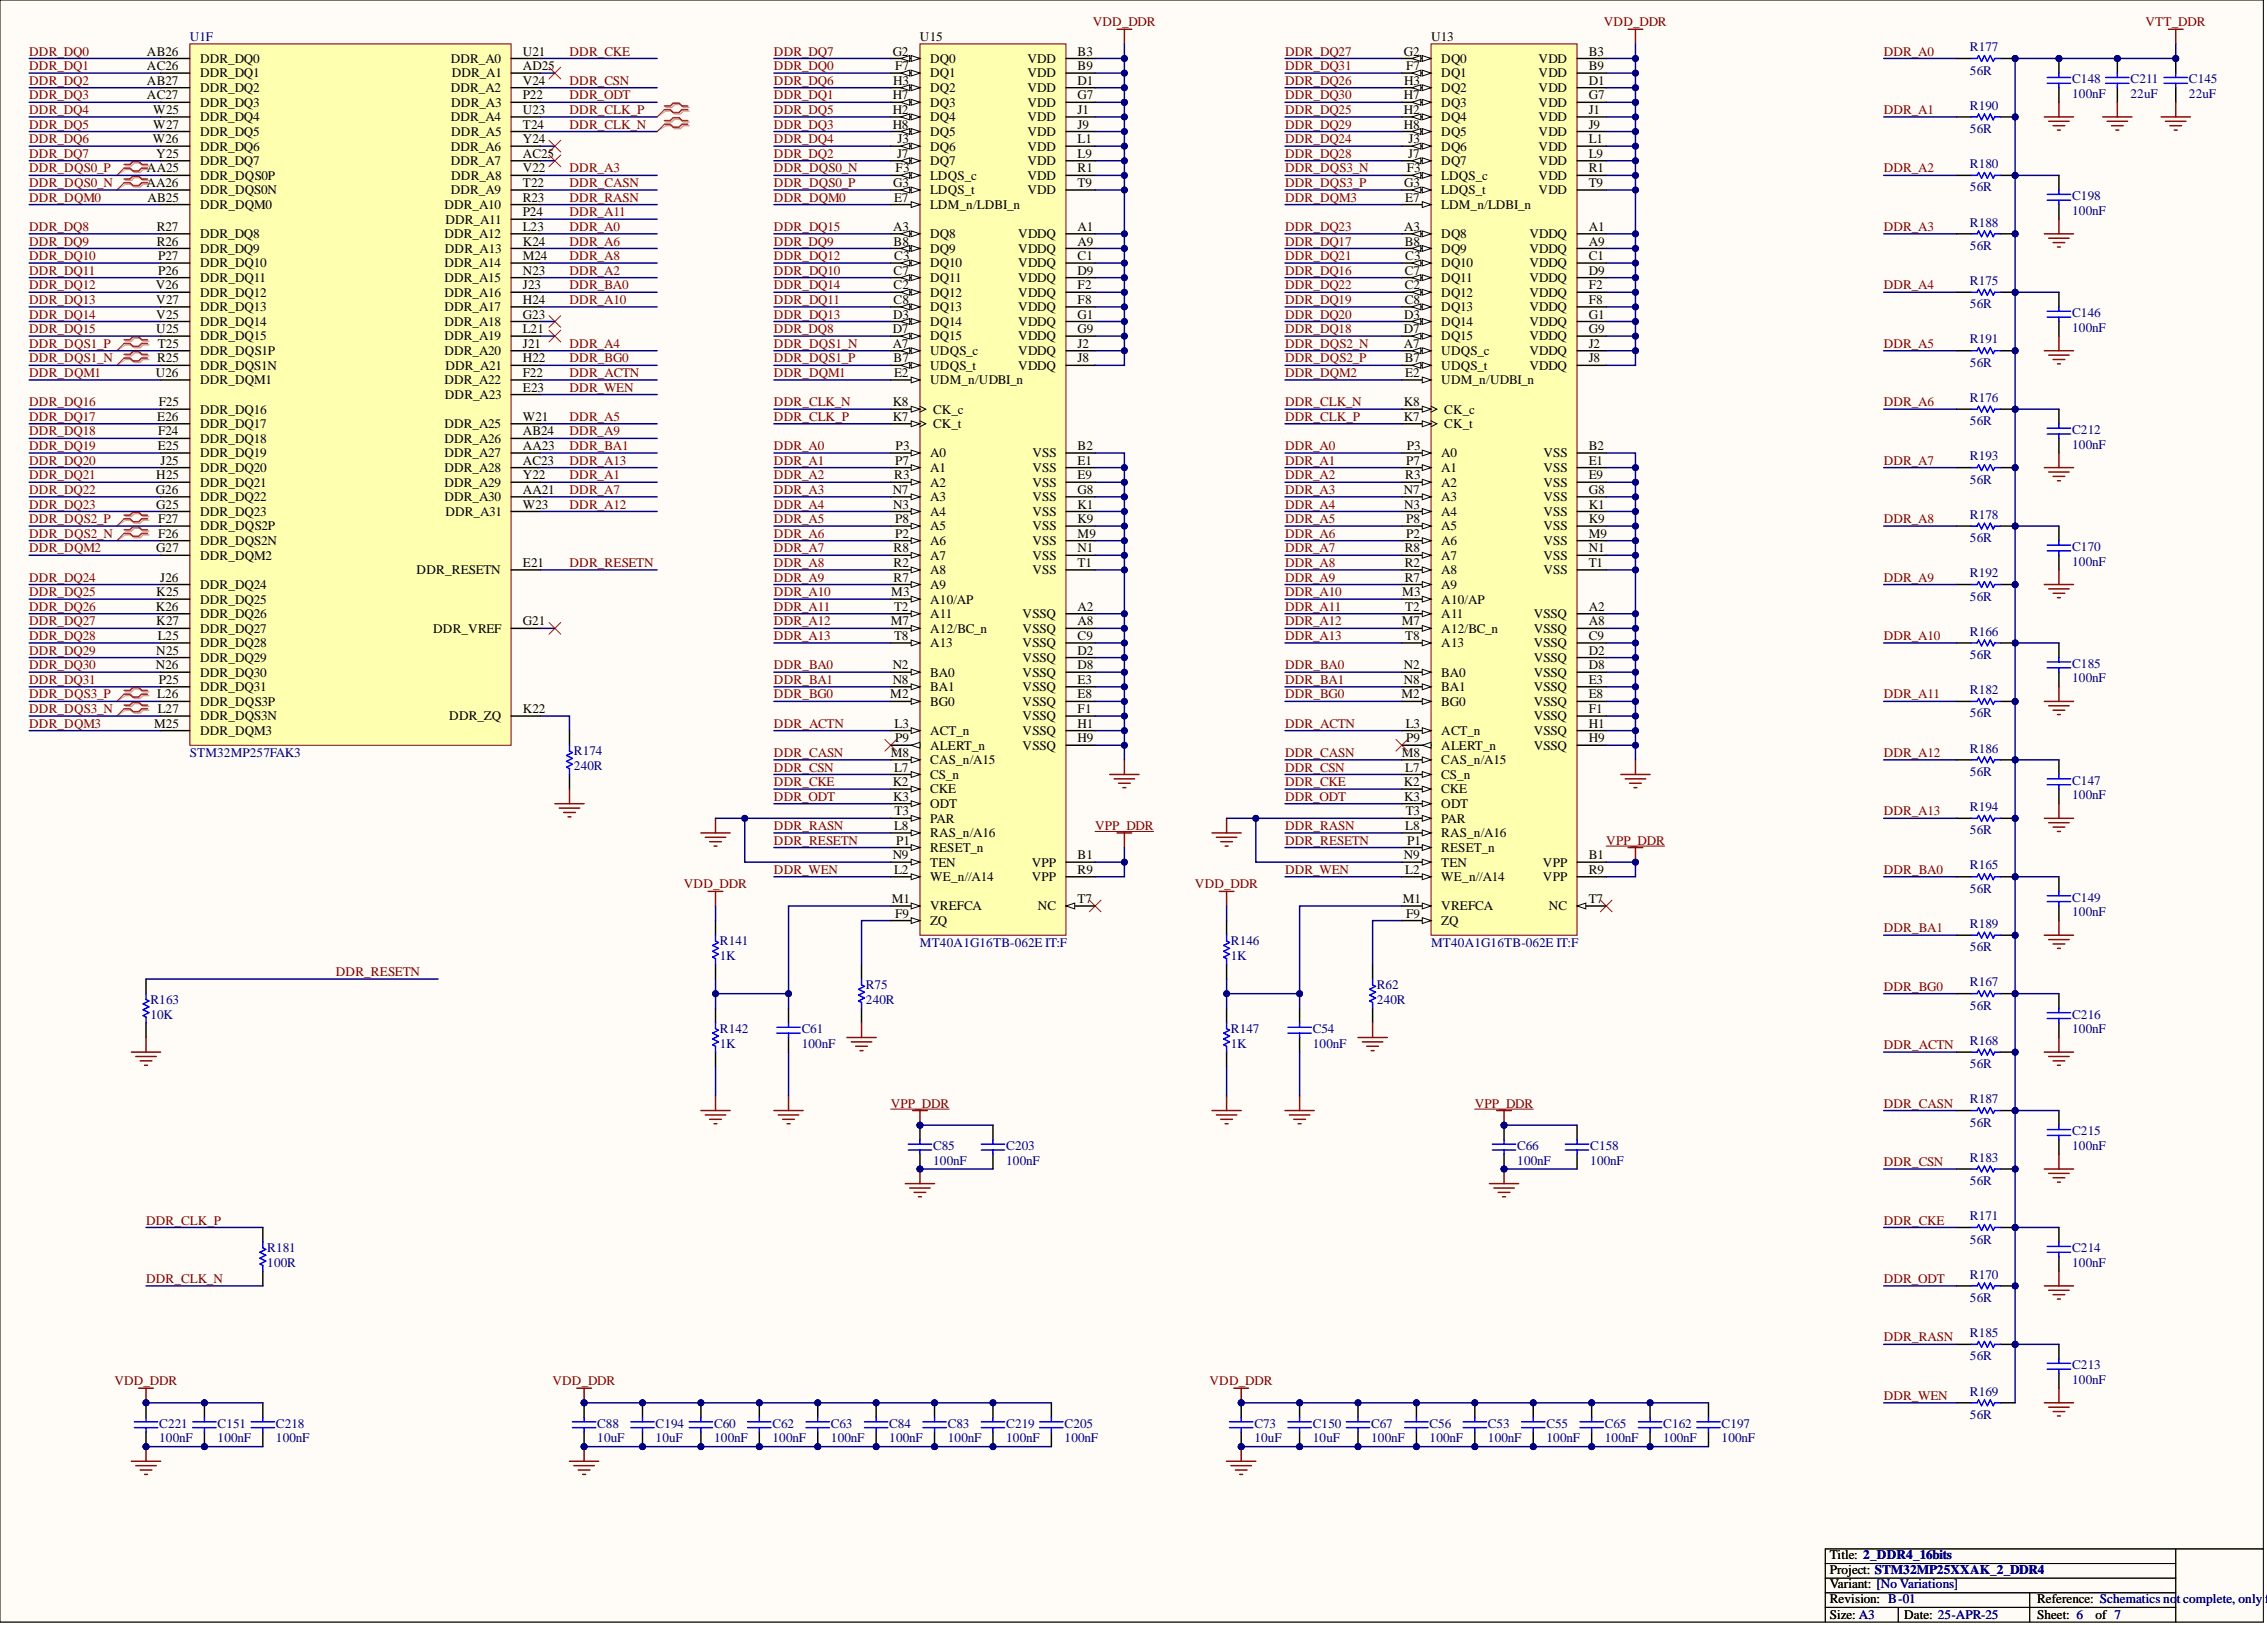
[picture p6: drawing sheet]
<svg xmlns="http://www.w3.org/2000/svg" width="393mm" height="282mm" viewBox="0 0 393 282" stroke-linecap="round" stroke-linejoin="round" font-family="sans-serif">
<defs><g id="words">
<g font-size="2.3" fill="#800000">
<text x="189.6" y="4.6">VDD_DDR</text>
<text x="278.3" y="4.6">VDD_DDR</text>
<text x="372.3" y="4.6">VTT_DDR</text>
<text x="5.1" y="9.6">DDR_DQ0</text>
<text x="98.8" y="9.6">DDR_CKE</text>
<text x="134.3" y="9.6">DDR_DQ7</text>
<text x="223" y="9.6">DDR_DQ27</text>
<text x="326.8" y="9.6">DDR_A0</text>
<text x="5.1" y="12.2">DDR_DQ1</text>
<text x="5.1" y="14.7">DDR_DQ2</text>
<text x="5.1" y="17.2">DDR_DQ3</text>
<text x="98.8" y="14.7">DDR_CSN</text>
<text x="98.8" y="17.2">DDR_ODT</text>
<text x="134.3" y="12.2">DDR_DQ0</text>
<text x="134.3" y="14.7">DDR_DQ6</text>
<text x="134.3" y="17.2">DDR_DQ1</text>
<text x="223" y="12.2">DDR_DQ31</text>
<text x="223" y="14.7">DDR_DQ26</text>
<text x="223" y="17.2">DDR_DQ30</text>
<text x="5.1" y="19.8">DDR_DQ4</text>
<text x="5.1" y="22.3">DDR_DQ5</text>
<text x="98.8" y="19.8">DDR_CLK_P</text>
<text x="98.8" y="22.3">DDR_CLK_N</text>
<text x="134.3" y="19.8">DDR_DQ5</text>
<text x="134.3" y="22.3">DDR_DQ3</text>
<text x="223" y="19.8">DDR_DQ25</text>
<text x="223" y="22.3">DDR_DQ29</text>
<text x="326.8" y="19.8">DDR_A1</text>
<text x="5.1" y="24.8">DDR_DQ6</text>
<text x="5.1" y="27.4">DDR_DQ7</text>
<text x="5.1" y="29.9">DDR_DQS0_P</text>
<text x="98.8" y="29.9">DDR_A3</text>
<text x="134.3" y="24.8">DDR_DQ4</text>
<text x="134.3" y="27.4">DDR_DQ2</text>
<text x="134.3" y="29.9">DDR_DQS0_N</text>
<text x="223" y="24.8">DDR_DQ24</text>
<text x="223" y="27.4">DDR_DQ28</text>
<text x="223" y="29.9">DDR_DQS3_N</text>
<text x="326.8" y="29.9">DDR_A2</text>
<text x="5.1" y="32.4">DDR_DQS0_N</text>
<text x="5.1" y="35">DDR_DQM0</text>
<text x="98.8" y="32.4">DDR_CASN</text>
<text x="98.8" y="35">DDR_RASN</text>
<text x="134.3" y="32.4">DDR_DQS0_P</text>
<text x="134.3" y="35">DDR_DQM0</text>
<text x="223" y="32.4">DDR_DQS3_P</text>
<text x="223" y="35">DDR_DQM3</text>
<text x="5.1" y="40.1">DDR_DQ8</text>
<text x="98.8" y="40.1">DDR_A0</text>
<text x="98.8" y="37.5">DDR_A11</text>
<text x="134.3" y="40.1">DDR_DQ15</text>
<text x="223" y="40.1">DDR_DQ23</text>
<text x="326.8" y="40.1">DDR_A3</text>
<text x="5.1" y="42.6">DDR_DQ9</text>
<text x="5.1" y="45.1">DDR_DQ10</text>
<text x="5.1" y="47.7">DDR_DQ11</text>
<text x="98.8" y="42.6">DDR_A6</text>
<text x="98.8" y="47.7">DDR_A2</text>
<text x="98.8" y="45.1">DDR_A8</text>
<text x="134.3" y="47.7">DDR_DQ10</text>
<text x="134.3" y="45.1">DDR_DQ12</text>
<text x="134.3" y="42.6">DDR_DQ9</text>
<text x="223" y="45.1">DDR_DQ21</text>
<text x="223" y="42.6">DDR_DQ17</text>
<text x="223" y="47.7">DDR_DQ16</text>
<text x="5.1" y="50.2">DDR_DQ12</text>
<text x="5.1" y="52.7">DDR_DQ13</text>
<text x="98.8" y="50.2">DDR_BA0</text>
<text x="98.8" y="52.7">DDR_A10</text>
<text x="134.3" y="50.2">DDR_DQ14</text>
<text x="134.3" y="52.7">DDR_DQ11</text>
<text x="223" y="52.7">DDR_DQ19</text>
<text x="223" y="50.2">DDR_DQ22</text>
<text x="326.8" y="50.2">DDR_A4</text>
<text x="5.1" y="55.3">DDR_DQ14</text>
<text x="5.1" y="57.8">DDR_DQ15</text>
<text x="134.3" y="57.8">DDR_DQ8</text>
<text x="134.3" y="55.3">DDR_DQ13</text>
<text x="223" y="57.8">DDR_DQ18</text>
<text x="223" y="55.3">DDR_DQ20</text>
<text x="5.1" y="60.3">DDR_DQS1_P</text>
<text x="5.1" y="62.9">DDR_DQS1_N</text>
<text x="5.1" y="65.4">DDR_DQM1</text>
<text x="98.8" y="65.4">DDR_ACTN</text>
<text x="98.8" y="62.9">DDR_BG0</text>
<text x="98.8" y="60.3">DDR_A4</text>
<text x="134.3" y="60.3">DDR_DQS1_N</text>
<text x="134.3" y="62.9">DDR_DQS1_P</text>
<text x="134.3" y="65.4">DDR_DQM1</text>
<text x="223" y="60.3">DDR_DQS2_N</text>
<text x="223" y="62.9">DDR_DQS2_P</text>
<text x="223" y="65.4">DDR_DQM2</text>
<text x="326.8" y="60.3">DDR_A5</text>
<text x="5.1" y="70.5">DDR_DQ16</text>
<text x="98.8" y="67.9">DDR_WEN</text>
<text x="134.3" y="70.5">DDR_CLK_N</text>
<text x="223" y="70.5">DDR_CLK_N</text>
<text x="326.8" y="70.5">DDR_A6</text>
<text x="5.1" y="73">DDR_DQ17</text>
<text x="5.1" y="75.5">DDR_DQ18</text>
<text x="98.8" y="73">DDR_A5</text>
<text x="98.8" y="75.5">DDR_A9</text>
<text x="134.3" y="73">DDR_CLK_P</text>
<text x="223" y="73">DDR_CLK_P</text>
<text x="5.1" y="78.1">DDR_DQ19</text>
<text x="5.1" y="80.6">DDR_DQ20</text>
<text x="5.1" y="83.1">DDR_DQ21</text>
<text x="98.8" y="78.1">DDR_BA1</text>
<text x="98.8" y="80.6">DDR_A13</text>
<text x="98.8" y="83.1">DDR_A1</text>
<text x="134.3" y="78.1">DDR_A0</text>
<text x="134.3" y="80.6">DDR_A1</text>
<text x="134.3" y="83.1">DDR_A2</text>
<text x="223" y="78.1">DDR_A0</text>
<text x="223" y="80.6">DDR_A1</text>
<text x="223" y="83.1">DDR_A2</text>
<text x="326.8" y="80.6">DDR_A7</text>
<text x="5.1" y="85.7">DDR_DQ22</text>
<text x="5.1" y="88.2">DDR_DQ23</text>
<text x="98.8" y="88.2">DDR_A12</text>
<text x="98.8" y="85.7">DDR_A7</text>
<text x="134.3" y="85.7">DDR_A3</text>
<text x="134.3" y="88.2">DDR_A4</text>
<text x="223" y="85.7">DDR_A3</text>
<text x="223" y="88.2">DDR_A4</text>
<text x="5.1" y="90.7">DDR_DQS2_P</text>
<text x="5.1" y="93.3">DDR_DQS2_N</text>
<text x="5.1" y="95.8">DDR_DQM2</text>
<text x="134.3" y="90.7">DDR_A5</text>
<text x="134.3" y="93.3">DDR_A6</text>
<text x="134.3" y="95.8">DDR_A7</text>
<text x="223" y="90.7">DDR_A5</text>
<text x="223" y="93.3">DDR_A6</text>
<text x="223" y="95.8">DDR_A7</text>
<text x="326.8" y="90.7">DDR_A8</text>
<text x="5.1" y="100.9">DDR_DQ24</text>
<text x="98.8" y="98.3">DDR_RESETN</text>
<text x="134.3" y="98.3">DDR_A8</text>
<text x="134.3" y="100.9">DDR_A9</text>
<text x="223" y="98.3">DDR_A8</text>
<text x="223" y="100.9">DDR_A9</text>
<text x="326.8" y="100.9">DDR_A9</text>
<text x="5.1" y="103.4">DDR_DQ25</text>
<text x="5.1" y="106">DDR_DQ26</text>
<text x="134.3" y="103.4">DDR_A10</text>
<text x="134.3" y="106">DDR_A11</text>
<text x="223" y="103.4">DDR_A10</text>
<text x="223" y="106">DDR_A11</text>
<text x="5.1" y="108.5">DDR_DQ27</text>
<text x="5.1" y="111">DDR_DQ28</text>
<text x="5.1" y="113.6">DDR_DQ29</text>
<text x="134.3" y="108.5">DDR_A12</text>
<text x="134.3" y="111">DDR_A13</text>
<text x="223" y="108.5">DDR_A12</text>
<text x="223" y="111">DDR_A13</text>
<text x="326.8" y="111">DDR_A10</text>
<text x="5.1" y="116.1">DDR_DQ30</text>
<text x="5.1" y="118.6">DDR_DQ31</text>
<text x="134.3" y="116.1">DDR_BA0</text>
<text x="134.3" y="118.6">DDR_BA1</text>
<text x="223" y="116.1">DDR_BA0</text>
<text x="223" y="118.6">DDR_BA1</text>
<text x="5.1" y="121.2">DDR_DQS3_P</text>
<text x="5.1" y="123.7">DDR_DQS3_N</text>
<text x="134.3" y="121.2">DDR_BG0</text>
<text x="223" y="121.2">DDR_BG0</text>
<text x="326.8" y="121.2">DDR_A11</text>
<text x="5.1" y="126.2">DDR_DQM3</text>
<text x="134.3" y="126.2">DDR_ACTN</text>
<text x="134.3" y="131.3">DDR_CASN</text>
<text x="223" y="126.2">DDR_ACTN</text>
<text x="223" y="131.3">DDR_CASN</text>
<text x="326.8" y="131.3">DDR_A12</text>
<text x="134.3" y="133.8">DDR_CSN</text>
<text x="134.3" y="136.4">DDR_CKE</text>
<text x="223" y="133.8">DDR_CSN</text>
<text x="223" y="136.4">DDR_CKE</text>
<text x="134.3" y="138.9">DDR_ODT</text>
<text x="134.3" y="144">DDR_RASN</text>
<text x="190" y="144">VPP_DDR</text>
<text x="223" y="138.9">DDR_ODT</text>
<text x="223" y="144">DDR_RASN</text>
<text x="326.8" y="141.4">DDR_A13</text>
<text x="134.3" y="146.5">DDR_RESETN</text>
<text x="223" y="146.5">DDR_RESETN</text>
<text x="278.7" y="146.5">VPP_DDR</text>
<text x="118.7" y="154.1">VDD_DDR</text>
<text x="134.3" y="151.6">DDR_WEN</text>
<text x="207.3" y="154.1">VDD_DDR</text>
<text x="223" y="151.6">DDR_WEN</text>
<text x="326.8" y="151.6">DDR_BA0</text>
<text x="326.8" y="161.7">DDR_BA1</text>
<text x="58.3" y="169.3">DDR_RESETN</text>
<text x="326.8" y="171.9">DDR_BG0</text>
<text x="326.8" y="182">DDR_ACTN</text>
<text x="154.6" y="192.1">VPP_DDR</text>
<text x="255.9" y="192.1">VPP_DDR</text>
<text x="326.8" y="192.1">DDR_CASN</text>
<text x="326.8" y="202.3">DDR_CSN</text>
<text x="25.3" y="212.4">DDR_CLK_P</text>
<text x="326.8" y="212.4">DDR_CKE</text>
<text x="25.3" y="222.5">DDR_CLK_N</text>
<text x="326.8" y="222.5">DDR_ODT</text>
<text x="326.8" y="232.7">DDR_RASN</text>
<text x="19.8" y="240.3">VDD_DDR</text>
<text x="95.9" y="240.3">VDD_DDR</text>
<text x="209.9" y="240.3">VDD_DDR</text>
<text x="326.8" y="242.8">DDR_WEN</text>
</g>
<g font-size="2.3">
<text x="25.5" y="9.6">AB26</text>
<text x="34.7" y="10.9">DDR_DQ0</text>
<text x="78.2" y="10.9">DDR_A0</text>
<text x="90.7" y="9.6">U21</text>
<text x="154.9" y="9.6">G2</text>
<text x="159.6" y="7.1">U15</text>
<text x="161.4" y="10.9">DQ0</text>
<text x="178.3" y="10.9">VDD</text>
<text x="187" y="9.6">B3</text>
<text x="243.6" y="9.6">G2</text>
<text x="248.3" y="7.1">U13</text>
<text x="250.1" y="10.9">DQ0</text>
<text x="267" y="10.9">VDD</text>
<text x="275.7" y="9.6">B3</text>
<text x="25.5" y="17.2">AC27</text>
<text x="25.5" y="14.7">AB27</text>
<text x="25.5" y="12.2">AC26</text>
<text x="34.7" y="16">DDR_DQ2</text>
<text x="34.7" y="13.4">DDR_DQ1</text>
<text x="78.2" y="16">DDR_A2</text>
<text x="78.4" y="13.4">DDR_A1</text>
<text x="90.7" y="17.2">P22</text>
<text x="90.7" y="14.7">V24</text>
<text x="90.7" y="12.2">AD25</text>
<text x="154.9" y="17.2">H7</text>
<text x="155" y="14.7">H3</text>
<text x="155.3" y="12.2">F7</text>
<text x="161.4" y="16">DQ2</text>
<text x="161.4" y="13.4">DQ1</text>
<text x="178.3" y="16">VDD</text>
<text x="178.3" y="13.4">VDD</text>
<text x="187" y="17.2">G7</text>
<text x="187" y="14.7">D1</text>
<text x="187" y="12.2">B9</text>
<text x="243.6" y="17.2">H7</text>
<text x="243.7" y="14.7">H3</text>
<text x="244" y="12.2">F7</text>
<text x="250.1" y="16">DQ2</text>
<text x="250.1" y="13.4">DQ1</text>
<text x="267" y="16">VDD</text>
<text x="267" y="13.4">VDD</text>
<text x="275.7" y="17.2">G7</text>
<text x="275.7" y="14.7">D1</text>
<text x="275.7" y="12.2">B9</text>
<text x="26.6" y="22.3">W27</text>
<text x="26.6" y="19.8">W25</text>
<text x="34.7" y="18.5">DDR_DQ3</text>
<text x="34.7" y="23.6">DDR_DQ5</text>
<text x="34.7" y="21">DDR_DQ4</text>
<text x="78.2" y="21">DDR_A4</text>
<text x="78.3" y="18.5">DDR_A3</text>
<text x="78.3" y="23.6">DDR_A5</text>
<text x="90.7" y="19.8">U23</text>
<text x="90.7" y="22.3">T24</text>
<text x="154.9" y="22.3">H8</text>
<text x="154.9" y="19.8">H2</text>
<text x="161.4" y="23.6">DQ5</text>
<text x="161.4" y="21">DQ4</text>
<text x="161.4" y="18.5">DQ3</text>
<text x="178.3" y="23.6">VDD</text>
<text x="178.3" y="21">VDD</text>
<text x="178.3" y="18.5">VDD</text>
<text x="187" y="22.3">J9</text>
<text x="187" y="19.8">J1</text>
<text x="243.6" y="22.3">H8</text>
<text x="243.6" y="19.8">H2</text>
<text x="250.1" y="23.6">DQ5</text>
<text x="250.1" y="21">DQ4</text>
<text x="250.1" y="18.5">DQ3</text>
<text x="267" y="23.6">VDD</text>
<text x="267" y="21">VDD</text>
<text x="267" y="18.5">VDD</text>
<text x="275.7" y="22.3">J9</text>
<text x="275.7" y="19.8">J1</text>
<text x="25.5" y="29.9">AA25</text>
<text x="26.5" y="24.8">W26</text>
<text x="27.1" y="27.4">Y25</text>
<text x="34.7" y="28.6">DDR_DQ7</text>
<text x="34.7" y="26.1">DDR_DQ6</text>
<text x="78.2" y="28.6">DDR_A7</text>
<text x="78.2" y="26.1">DDR_A6</text>
<text x="90.7" y="29.9">V22</text>
<text x="90.7" y="27.4">AC25</text>
<text x="90.7" y="24.8">Y24</text>
<text x="155.4" y="29.9">F3</text>
<text x="155.7" y="27.4">J7</text>
<text x="155.7" y="24.8">J3</text>
<text x="161.4" y="26.1">DQ6</text>
<text x="161.4" y="28.6">DQ7</text>
<text x="178.3" y="28.6">VDD</text>
<text x="178.3" y="26.1">VDD</text>
<text x="187" y="29.9">R1</text>
<text x="187" y="27.4">L9</text>
<text x="187" y="24.8">L1</text>
<text x="244.1" y="29.9">F3</text>
<text x="244.3" y="27.4">J7</text>
<text x="244.4" y="24.8">J3</text>
<text x="250.1" y="26.1">DQ6</text>
<text x="250.1" y="28.6">DQ7</text>
<text x="267" y="28.6">VDD</text>
<text x="267" y="26.1">VDD</text>
<text x="275.7" y="29.9">R1</text>
<text x="275.7" y="27.4">L9</text>
<text x="275.7" y="24.8">L1</text>
<text x="25.4" y="32.4">AA26</text>
<text x="25.6" y="35">AB25</text>
<text x="34.7" y="31.2">DDR_DQS0P</text>
<text x="34.7" y="33.7">DDR_DQS0N</text>
<text x="78.2" y="33.7">DDR_A9</text>
<text x="78.3" y="31.2">DDR_A8</text>
<text x="90.7" y="32.4">T22</text>
<text x="90.7" y="35">R23</text>
<text x="155" y="32.4">G3</text>
<text x="155.1" y="35">E7</text>
<text x="161.4" y="33.7">LDQS_t</text>
<text x="161.4" y="31.2">LDQS_c</text>
<text x="178.3" y="33.7">VDD</text>
<text x="178.3" y="31.2">VDD</text>
<text x="187" y="32.4">T9</text>
<text x="243.7" y="32.4">G3</text>
<text x="243.8" y="35">E7</text>
<text x="250.1" y="33.7">LDQS_t</text>
<text x="250.1" y="31.2">LDQS_c</text>
<text x="267" y="33.7">VDD</text>
<text x="267" y="31.2">VDD</text>
<text x="275.7" y="32.4">T9</text>
<text x="27.2" y="40.1">R27</text>
<text x="34.7" y="36.3">DDR_DQM0</text>
<text x="34.7" y="41.3">DDR_DQ8</text>
<text x="77.1" y="41.3">DDR_A12</text>
<text x="77.1" y="36.3">DDR_A10</text>
<text x="77.3" y="38.8">DDR_A11</text>
<text x="90.7" y="40.1">L23</text>
<text x="90.7" y="37.5">P24</text>
<text x="155" y="40.1">A3</text>
<text x="161.4" y="36.3">LDM_n/LDBI_n</text>
<text x="161.4" y="41.3">DQ8</text>
<text x="176.7" y="41.3">VDDQ</text>
<text x="187" y="40.1">A1</text>
<text x="243.7" y="40.1">A3</text>
<text x="250.1" y="36.3">LDM_n/LDBI_n</text>
<text x="250.1" y="41.3">DQ8</text>
<text x="265.4" y="41.3">VDDQ</text>
<text x="275.7" y="40.1">A1</text>
<text x="27.2" y="42.6">R26</text>
<text x="27.4" y="47.7">P26</text>
<text x="27.4" y="45.1">P27</text>
<text x="34.7" y="46.4">DDR_DQ10</text>
<text x="34.7" y="43.9">DDR_DQ9</text>
<text x="77.1" y="46.4">DDR_A14</text>
<text x="77.2" y="43.9">DDR_A13</text>
<text x="90.7" y="42.6">K24</text>
<text x="90.7" y="45.1">M24</text>
<text x="90.7" y="47.7">N23</text>
<text x="155.1" y="47.7">C7</text>
<text x="155.1" y="42.6">B8</text>
<text x="155.1" y="45.1">C3</text>
<text x="161.4" y="43.9">DQ9</text>
<text x="161.4" y="46.4">DQ10</text>
<text x="176.7" y="46.4">VDDQ</text>
<text x="176.7" y="43.9">VDDQ</text>
<text x="187" y="47.7">D9</text>
<text x="187" y="45.1">C1</text>
<text x="187" y="42.6">A9</text>
<text x="243.7" y="47.7">C7</text>
<text x="243.7" y="42.6">B8</text>
<text x="243.8" y="45.1">C3</text>
<text x="250.1" y="43.9">DQ9</text>
<text x="250.1" y="46.4">DQ10</text>
<text x="265.4" y="46.4">VDDQ</text>
<text x="265.4" y="43.9">VDDQ</text>
<text x="275.7" y="47.7">D9</text>
<text x="275.7" y="45.1">C1</text>
<text x="275.7" y="42.6">A9</text>
<text x="27" y="50.2">V26</text>
<text x="27.1" y="52.7">V27</text>
<text x="34.7" y="54">DDR_DQ13</text>
<text x="34.7" y="48.9">DDR_DQ11</text>
<text x="34.7" y="51.5">DDR_DQ12</text>
<text x="77.1" y="54">DDR_A17</text>
<text x="77.1" y="51.5">DDR_A16</text>
<text x="77.1" y="48.9">DDR_A15</text>
<text x="90.7" y="52.7">H24</text>
<text x="90.7" y="50.2">J23</text>
<text x="155.1" y="50.2">C2</text>
<text x="155.1" y="52.7">C8</text>
<text x="161.4" y="48.9">DQ11</text>
<text x="161.4" y="51.5">DQ12</text>
<text x="161.4" y="54">DQ13</text>
<text x="176.7" y="54">VDDQ</text>
<text x="176.7" y="51.5">VDDQ</text>
<text x="176.7" y="48.9">VDDQ</text>
<text x="187" y="52.7">F8</text>
<text x="187" y="50.2">F2</text>
<text x="243.7" y="50.2">C2</text>
<text x="243.7" y="52.7">C8</text>
<text x="250.1" y="48.9">DQ11</text>
<text x="250.1" y="51.5">DQ12</text>
<text x="250.1" y="54">DQ13</text>
<text x="265.4" y="54">VDDQ</text>
<text x="265.4" y="51.5">VDDQ</text>
<text x="265.4" y="48.9">VDDQ</text>
<text x="275.7" y="52.7">F8</text>
<text x="275.7" y="50.2">F2</text>
<text x="27.1" y="57.8">U25</text>
<text x="27.1" y="55.3">V25</text>
<text x="34.7" y="59.1">DDR_DQ15</text>
<text x="34.7" y="56.5">DDR_DQ14</text>
<text x="77.1" y="56.5">DDR_A18</text>
<text x="77.1" y="59.1">DDR_A19</text>
<text x="90.7" y="55.3">G23</text>
<text x="90.7" y="57.8">L21</text>
<text x="154.9" y="57.8">D7</text>
<text x="155" y="55.3">D3</text>
<text x="161.4" y="59.1">DQ15</text>
<text x="161.4" y="56.5">DQ14</text>
<text x="176.7" y="59.1">VDDQ</text>
<text x="176.7" y="56.5">VDDQ</text>
<text x="187" y="57.8">G9</text>
<text x="187" y="55.3">G1</text>
<text x="243.6" y="57.8">D7</text>
<text x="243.7" y="55.3">D3</text>
<text x="250.1" y="59.1">DQ15</text>
<text x="250.1" y="56.5">DQ14</text>
<text x="265.4" y="59.1">VDDQ</text>
<text x="265.4" y="56.5">VDDQ</text>
<text x="275.7" y="57.8">G9</text>
<text x="275.7" y="55.3">G1</text>
<text x="27" y="65.4">U26</text>
<text x="27.3" y="62.9">R25</text>
<text x="27.4" y="60.3">T25</text>
<text x="34.7" y="64.1">DDR_DQS1N</text>
<text x="34.7" y="61.6">DDR_DQS1P</text>
<text x="77.1" y="61.6">DDR_A20</text>
<text x="77.3" y="64.1">DDR_A21</text>
<text x="90.7" y="65.4">F22</text>
<text x="90.7" y="62.9">H22</text>
<text x="90.7" y="60.3">J21</text>
<text x="154.9" y="60.3">A7</text>
<text x="155.1" y="62.9">B7</text>
<text x="155.1" y="65.4">E2</text>
<text x="161.4" y="64.1">UDQS_t</text>
<text x="161.4" y="61.6">UDQS_c</text>
<text x="176.7" y="64.1">VDDQ</text>
<text x="176.7" y="61.6">VDDQ</text>
<text x="187" y="62.9">J8</text>
<text x="187" y="60.3">J2</text>
<text x="243.6" y="60.3">A7</text>
<text x="243.7" y="62.9">B7</text>
<text x="243.8" y="65.4">E2</text>
<text x="250.1" y="64.1">UDQS_t</text>
<text x="250.1" y="61.6">UDQS_c</text>
<text x="265.4" y="64.1">VDDQ</text>
<text x="265.4" y="61.6">VDDQ</text>
<text x="275.7" y="62.9">J8</text>
<text x="275.7" y="60.3">J2</text>
<text x="27.5" y="70.5">F25</text>
<text x="34.7" y="71.7">DDR_DQ16</text>
<text x="34.7" y="66.7">DDR_DQM1</text>
<text x="77.1" y="66.7">DDR_A22</text>
<text x="77.2" y="69.2">DDR_A23</text>
<text x="90.7" y="67.9">E23</text>
<text x="154.9" y="70.5">K8</text>
<text x="161.4" y="66.7">UDM_n/UDBI_n</text>
<text x="161.9" y="71.7">CK_c</text>
<text x="243.6" y="70.5">K8</text>
<text x="250.1" y="66.7">UDM_n/UDBI_n</text>
<text x="250.6" y="71.7">CK_c</text>
<text x="27.3" y="73">E26</text>
<text x="27.4" y="75.5">F24</text>
<text x="34.7" y="74.3">DDR_DQ17</text>
<text x="34.7" y="76.8">DDR_DQ18</text>
<text x="77.1" y="74.3">DDR_A25</text>
<text x="77.1" y="76.8">DDR_A26</text>
<text x="90.7" y="73">W21</text>
<text x="90.7" y="75.5">AB24</text>
<text x="154.9" y="73">K7</text>
<text x="161.9" y="74.3">CK_t</text>
<text x="243.6" y="73">K7</text>
<text x="250.6" y="74.3">CK_t</text>
<text x="27.1" y="83.1">H25</text>
<text x="27.4" y="78.1">E25</text>
<text x="27.9" y="80.6">J25</text>
<text x="34.7" y="81.9">DDR_DQ20</text>
<text x="34.7" y="79.3">DDR_DQ19</text>
<text x="77.1" y="79.3">DDR_A27</text>
<text x="77.1" y="81.9">DDR_A28</text>
<text x="90.7" y="83.1">Y22</text>
<text x="90.7" y="78.1">AA23</text>
<text x="90.7" y="80.6">AC23</text>
<text x="155.1" y="83.1">R3</text>
<text x="155.3" y="80.6">P7</text>
<text x="155.4" y="78.1">P3</text>
<text x="161.4" y="81.9">A1</text>
<text x="161.4" y="79.3">A0</text>
<text x="179.1" y="79.3">VSS</text>
<text x="179.1" y="81.9">VSS</text>
<text x="187" y="78.1">B2</text>
<text x="187" y="80.6">E1</text>
<text x="187" y="83.1">E9</text>
<text x="243.8" y="83.1">R3</text>
<text x="244" y="80.6">P7</text>
<text x="244.1" y="78.1">P3</text>
<text x="250.1" y="81.9">A1</text>
<text x="250.1" y="79.3">A0</text>
<text x="267.8" y="79.3">VSS</text>
<text x="267.8" y="81.9">VSS</text>
<text x="275.7" y="78.1">B2</text>
<text x="275.7" y="80.6">E1</text>
<text x="275.7" y="83.1">E9</text>
<text x="27" y="85.7">G26</text>
<text x="27.1" y="88.2">G25</text>
<text x="34.7" y="89.5">DDR_DQ23</text>
<text x="34.7" y="84.4">DDR_DQ21</text>
<text x="34.7" y="86.9">DDR_DQ22</text>
<text x="77.1" y="84.4">DDR_A29</text>
<text x="77.1" y="86.9">DDR_A30</text>
<text x="77.3" y="89.5">DDR_A31</text>
<text x="90.7" y="88.2">W23</text>
<text x="90.7" y="85.7">AA21</text>
<text x="154.9" y="85.7">N7</text>
<text x="155" y="88.2">N3</text>
<text x="161.4" y="89.5">A4</text>
<text x="161.4" y="86.9">A3</text>
<text x="161.4" y="84.4">A2</text>
<text x="179.1" y="84.4">VSS</text>
<text x="179.1" y="86.9">VSS</text>
<text x="179.1" y="89.5">VSS</text>
<text x="187" y="85.7">G8</text>
<text x="187" y="88.2">K1</text>
<text x="243.6" y="85.7">N7</text>
<text x="243.7" y="88.2">N3</text>
<text x="250.1" y="89.5">A4</text>
<text x="250.1" y="86.9">A3</text>
<text x="250.1" y="84.4">A2</text>
<text x="267.8" y="84.4">VSS</text>
<text x="267.8" y="86.9">VSS</text>
<text x="267.8" y="89.5">VSS</text>
<text x="275.7" y="85.7">G8</text>
<text x="275.7" y="88.2">K1</text>
<text x="27.1" y="95.8">G27</text>
<text x="27.4" y="90.7">F27</text>
<text x="27.4" y="93.3">F26</text>
<text x="34.7" y="92">DDR_DQS2P</text>
<text x="34.7" y="94.5">DDR_DQS2N</text>
<text x="155.1" y="95.8">R8</text>
<text x="155.3" y="93.3">P2</text>
<text x="155.3" y="90.7">P8</text>
<text x="161.4" y="94.5">A6</text>
<text x="161.4" y="92">A5</text>
<text x="179.1" y="92">VSS</text>
<text x="179.1" y="94.5">VSS</text>
<text x="187" y="90.7">K9</text>
<text x="187" y="93.3">M9</text>
<text x="187" y="95.8">N1</text>
<text x="243.7" y="95.8">R8</text>
<text x="244" y="93.3">P2</text>
<text x="244" y="90.7">P8</text>
<text x="250.1" y="94.5">A6</text>
<text x="250.1" y="92">A5</text>
<text x="267.8" y="92">VSS</text>
<text x="267.8" y="94.5">VSS</text>
<text x="275.7" y="90.7">K9</text>
<text x="275.7" y="93.3">M9</text>
<text x="275.7" y="95.8">N1</text>
<text x="27.8" y="100.9">J26</text>
<text x="34.7" y="97.1">DDR_DQM2</text>
<text x="72.3" y="99.6">DDR_RESETN</text>
<text x="90.7" y="98.3">E21</text>
<text x="155.1" y="100.9">R7</text>
<text x="155.1" y="98.3">R2</text>
<text x="161.4" y="99.6">A8</text>
<text x="161.4" y="97.1">A7</text>
<text x="179.1" y="99.6">VSS</text>
<text x="179.1" y="97.1">VSS</text>
<text x="187" y="98.3">T1</text>
<text x="243.7" y="100.9">R7</text>
<text x="243.7" y="98.3">R2</text>
<text x="250.1" y="99.6">A8</text>
<text x="250.1" y="97.1">A7</text>
<text x="267.8" y="99.6">VSS</text>
<text x="267.8" y="97.1">VSS</text>
<text x="275.7" y="98.3">T1</text>
<text x="27" y="106">K26</text>
<text x="27.1" y="103.4">K25</text>
<text x="34.7" y="107.2">DDR_DQ26</text>
<text x="34.7" y="102.2">DDR_DQ24</text>
<text x="34.7" y="104.7">DDR_DQ25</text>
<text x="154.6" y="103.4">M3</text>
<text x="155.1" y="106">T2</text>
<text x="161.4" y="102.2">A9</text>
<text x="161.4" y="107.2">A11</text>
<text x="161.4" y="104.7">A10/AP</text>
<text x="177.4" y="107.2">VSSQ</text>
<text x="187" y="106">A2</text>
<text x="243.3" y="103.4">M3</text>
<text x="243.8" y="106">T2</text>
<text x="250.1" y="102.2">A9</text>
<text x="250.1" y="107.2">A11</text>
<text x="250.1" y="104.7">A10/AP</text>
<text x="266.1" y="107.2">VSSQ</text>
<text x="275.7" y="106">A2</text>
<text x="27.1" y="113.6">N25</text>
<text x="27.1" y="108.5">K27</text>
<text x="27.4" y="111">L25</text>
<text x="34.7" y="112.3">DDR_DQ28</text>
<text x="34.7" y="109.8">DDR_DQ27</text>
<text x="75.2" y="109.8">DDR_VREF</text>
<text x="90.7" y="108.5">G21</text>
<text x="154.6" y="108.5">M7</text>
<text x="155.1" y="111">T8</text>
<text x="161.4" y="109.8">A12/BC_n</text>
<text x="161.4" y="112.3">A13</text>
<text x="177.4" y="112.3">VSSQ</text>
<text x="177.4" y="109.8">VSSQ</text>
<text x="187" y="111">C9</text>
<text x="187" y="113.6">D2</text>
<text x="187" y="108.5">A8</text>
<text x="243.2" y="108.5">M7</text>
<text x="243.8" y="111">T8</text>
<text x="250.1" y="109.8">A12/BC_n</text>
<text x="250.1" y="112.3">A13</text>
<text x="266.1" y="112.3">VSSQ</text>
<text x="266.1" y="109.8">VSSQ</text>
<text x="275.7" y="111">C9</text>
<text x="275.7" y="113.6">D2</text>
<text x="275.7" y="108.5">A8</text>
<text x="27" y="116.1">N26</text>
<text x="27.5" y="118.6">P25</text>
<text x="34.7" y="114.8">DDR_DQ29</text>
<text x="34.7" y="117.4">DDR_DQ30</text>
<text x="34.7" y="119.9">DDR_DQ31</text>
<text x="154.9" y="116.1">N2</text>
<text x="154.9" y="118.6">N8</text>
<text x="161.4" y="117.4">BA0</text>
<text x="161.4" y="119.9">BA1</text>
<text x="177.4" y="114.8">VSSQ</text>
<text x="177.4" y="117.4">VSSQ</text>
<text x="177.4" y="119.9">VSSQ</text>
<text x="187" y="116.1">D8</text>
<text x="187" y="118.6">E3</text>
<text x="243.6" y="116.1">N2</text>
<text x="243.6" y="118.6">N8</text>
<text x="250.1" y="117.4">BA0</text>
<text x="250.1" y="119.9">BA1</text>
<text x="266.1" y="114.8">VSSQ</text>
<text x="266.1" y="117.4">VSSQ</text>
<text x="266.1" y="119.9">VSSQ</text>
<text x="275.7" y="116.1">D8</text>
<text x="275.7" y="118.6">E3</text>
<text x="27.3" y="121.2">L26</text>
<text x="27.4" y="123.7">L27</text>
<text x="34.7" y="125">DDR_DQS3N</text>
<text x="34.7" y="122.4">DDR_DQS3P</text>
<text x="78" y="125">DDR_ZQ</text>
<text x="90.7" y="123.7">K22</text>
<text x="154.5" y="121.2">M2</text>
<text x="161.4" y="122.4">BG0</text>
<text x="177.4" y="122.4">VSSQ</text>
<text x="177.4" y="125">VSSQ</text>
<text x="187" y="121.2">E8</text>
<text x="187" y="123.7">F1</text>
<text x="243.1" y="121.2">M2</text>
<text x="250.1" y="122.4">BG0</text>
<text x="266.1" y="122.4">VSSQ</text>
<text x="266.1" y="125">VSSQ</text>
<text x="275.7" y="121.2">E8</text>
<text x="275.7" y="123.7">F1</text>
<text x="26.8" y="126.2">M25</text>
<text x="34.7" y="127.5">DDR_DQM3</text>
<text x="154.6" y="131.3">M8</text>
<text x="155.2" y="126.2">L3</text>
<text x="155.3" y="128.8">P9</text>
<text x="161.4" y="127.5">ACT_n</text>
<text x="161.4" y="130">ALERT_n</text>
<text x="177.4" y="127.5">VSSQ</text>
<text x="177.4" y="130">VSSQ</text>
<text x="187" y="126.2">H1</text>
<text x="187" y="128.8">H9</text>
<text x="243.2" y="131.3">M8</text>
<text x="243.9" y="126.2">L3</text>
<text x="244" y="128.8">P9</text>
<text x="250.1" y="127.5">ACT_n</text>
<text x="250.1" y="130">ALERT_n</text>
<text x="266.1" y="127.5">VSSQ</text>
<text x="266.1" y="130">VSSQ</text>
<text x="275.7" y="126.2">H1</text>
<text x="275.7" y="128.8">H9</text>
<text x="154.9" y="136.4">K2</text>
<text x="155.1" y="133.8">L7</text>
<text x="161.4" y="137.6">CKE</text>
<text x="161.4" y="135.1">CS_n</text>
<text x="161.4" y="132.6">CAS_n/A15</text>
<text x="243.6" y="136.4">K2</text>
<text x="243.8" y="133.8">L7</text>
<text x="250.1" y="137.6">CKE</text>
<text x="250.1" y="135.1">CS_n</text>
<text x="250.1" y="132.6">CAS_n/A15</text>
<text x="155" y="138.9">K3</text>
<text x="155.1" y="144">L8</text>
<text x="155.2" y="141.4">T3</text>
<text x="161.4" y="140.2">ODT</text>
<text x="161.4" y="142.7">PAR</text>
<text x="243.7" y="138.9">K3</text>
<text x="243.8" y="144">L8</text>
<text x="243.9" y="141.4">T3</text>
<text x="250.1" y="140.2">ODT</text>
<text x="250.1" y="142.7">PAR</text>
<text x="154.9" y="149">N9</text>
<text x="155.5" y="146.5">P1</text>
<text x="161.4" y="147.8">RESET_n</text>
<text x="161.4" y="145.2">RAS_n/A16</text>
<text x="187" y="149">B1</text>
<text x="243.6" y="149">N9</text>
<text x="244.2" y="146.5">P1</text>
<text x="250.1" y="147.8">RESET_n</text>
<text x="250.1" y="145.2">RAS_n/A16</text>
<text x="275.7" y="149">B1</text>
<text x="155.1" y="151.6">L2</text>
<text x="161.4" y="150.3">TEN</text>
<text x="161.4" y="152.8">WE_n//A14</text>
<text x="179" y="150.3">VPP</text>
<text x="179" y="152.8">VPP</text>
<text x="187" y="151.6">R9</text>
<text x="243.8" y="151.6">L2</text>
<text x="250.1" y="150.3">TEN</text>
<text x="250.1" y="152.8">WE_n//A14</text>
<text x="267.7" y="150.3">VPP</text>
<text x="267.7" y="152.8">VPP</text>
<text x="275.7" y="151.6">R9</text>
<text x="154.7" y="156.6">M1</text>
<text x="155.3" y="159.2">F9</text>
<text x="161.4" y="160.4">ZQ</text>
<text x="161.4" y="157.9">VREFCA</text>
<text x="180.1" y="157.9">NC</text>
<text x="187" y="156.6">T7</text>
<text x="243.4" y="156.6">M1</text>
<text x="244" y="159.2">F9</text>
<text x="250.1" y="160.4">ZQ</text>
<text x="250.1" y="157.9">VREFCA</text>
<text x="268.7" y="157.9">NC</text>
<text x="275.7" y="156.6">T7</text>
<text x="317.5" y="270.4">Title: 2_DDR4_16bits</text>
<text x="317.5" y="273">Project: STM32MP25XXAK_2_DDR4</text>
<text x="317.5" y="275.5">Variant: [No Variations]</text>
<text x="317.5" y="280.8">Size: A3</text>
<text x="317.5" y="278.1">Revision: B-01</text>
<text x="330.4" y="280.8">Date: 25-APR-25</text>
<text x="353.4" y="278.1">Reference: Schematics no</text>
<text x="353.4" y="280.8">Sheet: 6</text>
<text x="363.6" y="280.8">of 7</text>
</g>
<g font-size="2.3" fill="#000080">
<text x="32.9" y="7.1">U1F</text>
<text x="341.8" y="8.9">R177</text>
<text x="341.8" y="12.9">56R</text>
<text x="359.5" y="17">100nF</text>
<text x="359.5" y="14.5">C148</text>
<text x="369.7" y="17">22uF</text>
<text x="369.7" y="14.5">C211</text>
<text x="379.8" y="17">22uF</text>
<text x="379.8" y="14.5">C145</text>
<text x="341.8" y="23.1">56R</text>
<text x="341.8" y="19">R190</text>
<text x="341.8" y="29.2">R180</text>
<text x="341.8" y="33.2">56R</text>
<text x="359.5" y="34.7">C198</text>
<text x="341.8" y="39.3">R188</text>
<text x="359.5" y="37.3">100nF</text>
<text x="341.8" y="43.3">56R</text>
<text x="341.8" y="53.5">56R</text>
<text x="341.8" y="49.4">R175</text>
<text x="341.8" y="59.6">R191</text>
<text x="359.5" y="57.5">100nF</text>
<text x="359.5" y="55">C146</text>
<text x="341.8" y="63.6">56R</text>
<text x="341.8" y="69.7">R176</text>
<text x="341.8" y="73.8">56R</text>
<text x="359.5" y="77.8">100nF</text>
<text x="359.5" y="75.3">C212</text>
<text x="341.8" y="83.9">56R</text>
<text x="341.8" y="79.8">R193</text>
<text x="341.8" y="90">R178</text>
<text x="341.8" y="94">56R</text>
<text x="359.5" y="95.6">C170</text>
<text x="341.8" y="100.1">R192</text>
<text x="359.5" y="98.1">100nF</text>
<text x="341.8" y="104.2">56R</text>
<text x="341.8" y="110.3">R166</text>
<text x="341.8" y="114.3">56R</text>
<text x="359.5" y="118.4">100nF</text>
<text x="359.5" y="115.8">C185</text>
<text x="341.8" y="124.5">56R</text>
<text x="341.8" y="120.4">R182</text>
<text x="32.9" y="131.3">STM32MP257FAK3</text>
<text x="99.6" y="131">R174</text>
<text x="341.8" y="130.5">R186</text>
<text x="99.6" y="133.6">240R</text>
<text x="341.8" y="134.6">56R</text>
<text x="359.5" y="136.1">C147</text>
<text x="341.8" y="140.7">R194</text>
<text x="359.5" y="138.6">100nF</text>
<text x="341.8" y="144.7">56R</text>
<text x="341.8" y="154.9">56R</text>
<text x="341.8" y="150.8">R165</text>
<text x="341.8" y="161">R189</text>
<text x="359.5" y="158.9">100nF</text>
<text x="359.5" y="156.4">C149</text>
<text x="124.9" y="166.5">1K</text>
<text x="124.9" y="164">R141</text>
<text x="159.6" y="164.2">MT40A1G16TB-062E IT:F</text>
<text x="213.6" y="166.5">1K</text>
<text x="213.6" y="164">R146</text>
<text x="248.3" y="164.2">MT40A1G16TB-062E IT:F</text>
<text x="341.8" y="165">56R</text>
<text x="150.2" y="171.6">R75</text>
<text x="238.9" y="171.6">R62</text>
<text x="341.8" y="171.1">R167</text>
<text x="26.1" y="176.7">10K</text>
<text x="26.1" y="174.1">R163</text>
<text x="124.9" y="179.2">R142</text>
<text x="139.1" y="179.2">C61</text>
<text x="150.2" y="174.1">240R</text>
<text x="213.6" y="179.2">R147</text>
<text x="227.8" y="179.2">C54</text>
<text x="238.9" y="174.1">240R</text>
<text x="341.8" y="175.1">56R</text>
<text x="359.5" y="179.2">100nF</text>
<text x="359.5" y="176.7">C216</text>
<text x="124.9" y="181.7">1K</text>
<text x="139.1" y="181.7">100nF</text>
<text x="213.6" y="181.7">1K</text>
<text x="227.8" y="181.7">100nF</text>
<text x="341.8" y="185.3">56R</text>
<text x="341.8" y="181.2">R168</text>
<text x="341.8" y="191.4">R187</text>
<text x="341.8" y="195.4">56R</text>
<text x="359.5" y="196.9">C215</text>
<text x="161.9" y="202">100nF</text>
<text x="161.9" y="199.5">C85</text>
<text x="174.6" y="202">100nF</text>
<text x="174.6" y="199.5">C203</text>
<text x="263.2" y="202">100nF</text>
<text x="263.2" y="199.5">C66</text>
<text x="275.9" y="202">100nF</text>
<text x="275.9" y="199.5">C158</text>
<text x="341.8" y="201.5">R183</text>
<text x="359.5" y="199.5">100nF</text>
<text x="341.8" y="205.6">56R</text>
<text x="341.8" y="215.7">56R</text>
<text x="341.8" y="211.6">R171</text>
<text x="46.4" y="219.8">100R</text>
<text x="46.4" y="217.2">R181</text>
<text x="341.8" y="221.8">R170</text>
<text x="359.5" y="219.8">100nF</text>
<text x="359.5" y="217.2">C214</text>
<text x="341.8" y="225.8">56R</text>
<text x="341.8" y="231.9">R185</text>
<text x="341.8" y="236">56R</text>
<text x="359.5" y="237.5">C213</text>
<text x="341.8" y="242.1">R169</text>
<text x="359.5" y="240">100nF</text>
<text x="27.6" y="250.2">100nF</text>
<text x="27.6" y="247.6">C221</text>
<text x="37.8" y="250.2">100nF</text>
<text x="37.8" y="247.6">C151</text>
<text x="47.9" y="250.2">100nF</text>
<text x="47.9" y="247.6">C218</text>
<text x="103.6" y="250.2">10uF</text>
<text x="103.6" y="247.6">C88</text>
<text x="113.8" y="250.2">10uF</text>
<text x="113.8" y="247.6">C194</text>
<text x="123.9" y="250.2">100nF</text>
<text x="123.9" y="247.6">C60</text>
<text x="134" y="250.2">100nF</text>
<text x="134" y="247.6">C62</text>
<text x="144.2" y="250.2">100nF</text>
<text x="144.2" y="247.6">C63</text>
<text x="154.3" y="250.2">100nF</text>
<text x="154.3" y="247.6">C84</text>
<text x="164.4" y="250.2">100nF</text>
<text x="164.4" y="247.6">C83</text>
<text x="174.6" y="250.2">100nF</text>
<text x="174.6" y="247.6">C219</text>
<text x="184.7" y="250.2">100nF</text>
<text x="184.7" y="247.6">C205</text>
<text x="217.6" y="250.2">10uF</text>
<text x="217.6" y="247.6">C73</text>
<text x="227.8" y="250.2">10uF</text>
<text x="227.8" y="247.6">C150</text>
<text x="237.9" y="250.2">100nF</text>
<text x="237.9" y="247.6">C67</text>
<text x="248" y="250.2">100nF</text>
<text x="248" y="247.6">C56</text>
<text x="258.2" y="250.2">100nF</text>
<text x="258.2" y="247.6">C53</text>
<text x="268.3" y="250.2">100nF</text>
<text x="268.3" y="247.6">C55</text>
<text x="278.4" y="250.2">100nF</text>
<text x="278.4" y="247.6">C65</text>
<text x="288.6" y="250.2">100nF</text>
<text x="288.6" y="247.6">C162</text>
<text x="298.7" y="250.2">100nF</text>
<text x="298.7" y="247.6">C197</text>
<text x="341.8" y="246.1">56R</text>
<text x="377.7" y="278.1">t complete, only</text>
<text x="393" y="278.1">fo</text>
</g>
</g></defs>
<path d="M0 0h392.7v281.3h-392.7z" fill-rule="evenodd" fill="#fffcf8"/>
<path d="M0 0h392.7v281.3h-392.7z" fill="none" stroke="#000" stroke-width=".17"/>
<path d="M0 0h392.7v281.3h-392.7z" fill-rule="evenodd" fill="#fffcf8"/>
<path d="M0 0h392.7v281.3h-392.7zM316.7 271.2h60.8M316.7 273.7h60.8M316.7 278.8h60.8M316.7 276.3h60.8M329.4 278.8v2.5M352.2 276.3v5M377.5 268.7v12.6M392.7 268.7h-76v12.6" fill="none" stroke="#000" stroke-width=".17"/>
<path d="M193.8 5.1h2.6M195.1 5.1v2.5M282.5 5.1h2.5M283.8 5.1v2.5M376.2 5.1h2.6M377.5 5.1v2.5" fill="none" stroke="#800000" stroke-width=".25"/>
<circle cx="349.6" cy="10.1" r=".51" fill="#000080"/>
<circle cx="349.6" cy="10.1" r=".51" fill="none" stroke="#000080" stroke-width=".17"/>
<path d="M347.1 10.1h2.5" fill="none" stroke="#000" stroke-width=".25"/>
<circle cx="349.6" cy="10.1" r=".51" fill="#000080"/>
<circle cx="349.6" cy="10.1" r=".51" fill="none" stroke="#000080" stroke-width=".17"/>
<path d="M339.5 10.1h2.5" fill="none" stroke="#000" stroke-width=".25"/>
<path d="M342 10.1h1.1l.2-.5 .5 1.1 .5-1.1 .5 1.1 .5-1.1 .5 1.1 .3-.6h1" fill="none" stroke="#00f" stroke-width=".25"/>
<path d="M95.3 11.7l2 2M97.3 11.7l-2 2" fill="none" stroke="#f00" stroke-width=".17"/>
<circle cx="377.5" cy="10.1" r=".51" fill="#000080"/>
<circle cx="377.5" cy="10.1" r=".51" fill="none" stroke="#000080" stroke-width=".17"/>
<path d="M377.5 10.1v2.6M377.5 15.2v2.5" fill="none" stroke="#000" stroke-width=".25"/>
<circle cx="377.5" cy="10.1" r=".51" fill="#000080"/>
<circle cx="377.5" cy="10.1" r=".51" fill="none" stroke="#000080" stroke-width=".17"/>
<path d="M375.5 13.4h4M375.5 14.5h4M377.5 12.7v.7M377.5 14.5v.7" fill="none" stroke="#00f" stroke-width=".25"/>
<circle cx="357.2" cy="10.1" r=".51" fill="#000080"/>
<circle cx="357.2" cy="10.1" r=".51" fill="none" stroke="#000080" stroke-width=".17"/>
<path d="M357.2 10.1v2.6M357.2 15.2v2.5" fill="none" stroke="#000" stroke-width=".25"/>
<circle cx="357.2" cy="10.1" r=".51" fill="#000080"/>
<circle cx="357.2" cy="10.1" r=".51" fill="none" stroke="#000080" stroke-width=".17"/>
<path d="M355.2 13.4h4.1M355.2 14.5h4.1M357.2 12.7v.7M357.2 14.5v.7" fill="none" stroke="#00f" stroke-width=".25"/>
<circle cx="367.4" cy="10.1" r=".51" fill="#000080"/>
<circle cx="367.4" cy="10.1" r=".51" fill="none" stroke="#000080" stroke-width=".17"/>
<path d="M367.4 10.1v2.6M367.4 15.2v2.5" fill="none" stroke="#000" stroke-width=".25"/>
<circle cx="367.4" cy="10.1" r=".51" fill="#000080"/>
<circle cx="367.4" cy="10.1" r=".51" fill="none" stroke="#000080" stroke-width=".17"/>
<path d="M365.4 13.4h4M365.4 14.5h4M367.4 12.7v.7M367.4 14.5v.7" fill="none" stroke="#00f" stroke-width=".25"/>
<g fill="none" stroke="#800000" stroke-width=".25">
<path d="M357.2 17.7v2.6M367.4 17.7v2.6M377.5 17.7v2.6M354.7 20.3h5.1M355.5 21h3.5M356.2 21.8h2.1M357 22.6h.5M364.8 20.3h5.1M365.6 21h3.6M366.4 21.8h2M367.1 22.6h.5M375 20.3h5"/>
<path d="M375.7 21h3.6M376.5 21.8h2M377.3 22.6h.5"/>
</g>
<circle cx="349.6" cy="20.3" r=".51" fill="#000080"/>
<circle cx="349.6" cy="20.3" r=".51" fill="none" stroke="#000080" stroke-width=".17"/>
<path d="M347.1 20.3h2.5" fill="none" stroke="#000" stroke-width=".25"/>
<circle cx="349.6" cy="20.3" r=".51" fill="#000080"/>
<circle cx="349.6" cy="20.3" r=".51" fill="none" stroke="#000080" stroke-width=".17"/>
<path d="M339.5 20.3h2.5" fill="none" stroke="#000" stroke-width=".25"/>
<path d="M342 20.3h1.1l.2-.5 .5 1 .5-1 .5 1 .5-1 .5 1 .3-.5h1" fill="none" stroke="#00f" stroke-width=".25"/>
<path d="M115.5 18.6h1l.6-.5h1l.5 .5h1M115.5 19.3h1l.6 .5h1l.5-.5h1M115.5 21.2h1l.6-.5h1l.5 .5h1M115.5 21.8h1l.6 .5h1l.5-.5h1" fill="none" stroke="#d0a19e" stroke-width=".25"/>
<path d="M115.5 19.3l-1.5 1M115.5 21.8l-1.5 1" fill="none" stroke="#d0a19e" stroke-width=".17"/>
<path d="M115.3 18.4h1l.5-.5h1l.5 .5h1M115.3 19h1l.5 .5h1l.5-.5h1M115.3 20.9h1l.5-.5h1l.5 .5h1M115.3 21.5h1l.5 .6h1l.5-.6h1" fill="none" stroke="#f00" stroke-width=".25"/>
<path d="M115.3 19l-1.3 1.3M95.3 24.3l2 2.1M95.3 26.9l2 2M97.3 24.3l-2 2.1M97.3 26.9l-2 2M115.3 21.5l-1.3 1.3" fill="none" stroke="#f00" stroke-width=".17"/>
<circle cx="349.6" cy="30.4" r=".51" fill="#000080"/>
<circle cx="349.6" cy="30.4" r=".51" fill="none" stroke="#000080" stroke-width=".17"/>
<path d="M347.1 30.4h2.5" fill="none" stroke="#000" stroke-width=".25"/>
<circle cx="349.6" cy="30.4" r=".51" fill="#000080"/>
<circle cx="349.6" cy="30.4" r=".51" fill="none" stroke="#000080" stroke-width=".17"/>
<path d="M339.5 30.4h2.5M357.2 30.4v2.6M357.2 35.5v2.5" fill="none" stroke="#000" stroke-width=".25"/>
<path d="M342 30.4h1.1l.2-.5 .5 1 .5-1 .5 1 .5-1 .5 1 .3-.5h1M355.2 33.7h4.1M355.2 34.7h4.1M357.2 33v.7M357.2 34.7v.8" fill="none" stroke="#00f" stroke-width=".25"/>
<path d="M21.8 28.8h1l.5-.5h1l.5 .5h1M21.8 29.4h1l.5 .5h1l.5-.5h1M21.8 31.3h1l.5-.5h1l.5 .5h1M21.8 31.9h1l.5 .5h1l.5-.5h1" fill="none" stroke="#d0a19e" stroke-width=".25"/>
<path d="M21.8 29.4l-1.5 1M21.8 31.9l-1.5 1.1" fill="none" stroke="#d0a19e" stroke-width=".17"/>
<path d="M21.5 28.5h1l.6-.5h1l.5 .5h1M21.5 29.2h1l.6 .5h1l.5-.5h1M21.5 31.1h1l.6-.6h1l.5 .6h1M21.5 31.7h1l.6 .5h1l.5-.5h1" fill="none" stroke="#f00" stroke-width=".25"/>
<path d="M21.5 29.2l-1.2 1.2M21.5 31.7l-1.2 1.3" fill="none" stroke="#f00" stroke-width=".17"/>
<path d="M357.2 38v2.6M354.7 40.6h5.1M355.5 41.3h3.5M356.2 42.1h2.1M357 42.8h.5" fill="none" stroke="#800000" stroke-width=".25"/>
<circle cx="349.6" cy="40.6" r=".51" fill="#000080"/>
<circle cx="349.6" cy="40.6" r=".51" fill="none" stroke="#000080" stroke-width=".17"/>
<path d="M347.1 40.6h2.5" fill="none" stroke="#000" stroke-width=".25"/>
<circle cx="349.6" cy="40.6" r=".51" fill="#000080"/>
<circle cx="349.6" cy="40.6" r=".51" fill="none" stroke="#000080" stroke-width=".17"/>
<path d="M339.5 40.6h2.5" fill="none" stroke="#000" stroke-width=".25"/>
<path d="M342 40.6h1.1l.2-.5 .5 1 .5-1 .5 1 .5-1 .5 1 .3-.5h1" fill="none" stroke="#00f" stroke-width=".25"/>
<circle cx="349.6" cy="50.7" r=".51" fill="#000080"/>
<circle cx="349.6" cy="50.7" r=".51" fill="none" stroke="#000080" stroke-width=".17"/>
<path d="M347.1 50.7h2.5" fill="none" stroke="#000" stroke-width=".25"/>
<circle cx="349.6" cy="50.7" r=".51" fill="#000080"/>
<circle cx="349.6" cy="50.7" r=".51" fill="none" stroke="#000080" stroke-width=".17"/>
<path d="M339.5 50.7h2.5M357.2 50.7v2.5M357.2 55.8v2.5" fill="none" stroke="#000" stroke-width=".25"/>
<path d="M342 50.7h1.1l.2-.5 .5 1 .5-1 .5 1 .5-1 .5 1 .3-.5h1M355.2 54h4.1M355.2 55h4.1M357.2 53.2v.8M357.2 55v.8" fill="none" stroke="#00f" stroke-width=".25"/>
<path d="M95.3 57.3l2 2M97.3 57.3l-2 2" fill="none" stroke="#f00" stroke-width=".17"/>
<path d="M357.2 58.3v2.5M354.7 60.8h5.1M355.5 61.6h3.5M356.2 62.4h2.1M357 63.1h.5" fill="none" stroke="#800000" stroke-width=".25"/>
<circle cx="349.6" cy="60.8" r=".51" fill="#000080"/>
<circle cx="349.6" cy="60.8" r=".51" fill="none" stroke="#000080" stroke-width=".17"/>
<path d="M347.1 60.8h2.5" fill="none" stroke="#000" stroke-width=".25"/>
<circle cx="349.6" cy="60.8" r=".51" fill="#000080"/>
<circle cx="349.6" cy="60.8" r=".51" fill="none" stroke="#000080" stroke-width=".17"/>
<path d="M339.5 60.8h2.5" fill="none" stroke="#000" stroke-width=".25"/>
<path d="M342 60.8h1.1l.2-.5 .5 1 .5-1 .5 1 .5-1 .5 1 .3-.5h1" fill="none" stroke="#00f" stroke-width=".25"/>
<path d="M21.8 59.2h1l.5-.5h1l.5 .5h1M21.8 59.8h1l.5 .5h1l.5-.5h1M21.8 61.7h1l.5-.5h1l.5 .5h1M21.8 62.4h1l.5 .5h1l.5-.5h1" fill="none" stroke="#d0a19e" stroke-width=".25"/>
<path d="M21.8 59.8l-1.5 1M21.8 62.4l-1.5 1" fill="none" stroke="#d0a19e" stroke-width=".17"/>
<path d="M21.5 58.9h1l.6-.5h1l.5 .5h1M21.5 59.6h1l.6 .5h1l.5-.5h1M21.5 61.5h1l.6-.5h1l.5 .5h1M21.5 62.1h1l.6 .5h1l.5-.5h1" fill="none" stroke="#f00" stroke-width=".25"/>
<path d="M21.5 59.6l-1.2 1.2M21.5 62.1l-1.2 1.3" fill="none" stroke="#f00" stroke-width=".17"/>
<circle cx="349.6" cy="71" r=".51" fill="#000080"/>
<circle cx="349.6" cy="71" r=".51" fill="none" stroke="#000080" stroke-width=".17"/>
<path d="M347.1 71h2.5" fill="none" stroke="#000" stroke-width=".25"/>
<circle cx="349.6" cy="71" r=".51" fill="#000080"/>
<circle cx="349.6" cy="71" r=".51" fill="none" stroke="#000080" stroke-width=".17"/>
<path d="M339.5 71h2.5M357.2 71v2.5M357.2 76v2.6" fill="none" stroke="#000" stroke-width=".25"/>
<path d="M342 71h1.1l.2-.5 .5 1 .5-1 .5 1 .5-1 .5 1 .3-.5h1M355.2 74.3h4.1M355.2 75.3h4.1M357.2 73.5v.8M357.2 75.3v.7" fill="none" stroke="#00f" stroke-width=".25"/>
<path d="M357.2 78.6v2.5M354.7 81.1h5.1M355.5 81.9h3.5M356.2 82.6h2.1M357 83.4h.5" fill="none" stroke="#800000" stroke-width=".25"/>
<circle cx="349.6" cy="81.1" r=".51" fill="#000080"/>
<circle cx="349.6" cy="81.1" r=".51" fill="none" stroke="#000080" stroke-width=".17"/>
<path d="M347.1 81.1h2.5" fill="none" stroke="#000" stroke-width=".25"/>
<circle cx="349.6" cy="81.1" r=".51" fill="#000080"/>
<circle cx="349.6" cy="81.1" r=".51" fill="none" stroke="#000080" stroke-width=".17"/>
<path d="M339.5 81.1h2.5" fill="none" stroke="#000" stroke-width=".25"/>
<path d="M342 81.1h1.1l.2-.5 .5 1 .5-1 .5 1 .5-1 .5 1 .3-.5h1" fill="none" stroke="#00f" stroke-width=".25"/>
<circle cx="349.6" cy="91.3" r=".51" fill="#000080"/>
<circle cx="349.6" cy="91.3" r=".51" fill="none" stroke="#000080" stroke-width=".17"/>
<path d="M347.1 91.3h2.5" fill="none" stroke="#000" stroke-width=".25"/>
<circle cx="349.6" cy="91.3" r=".51" fill="#000080"/>
<circle cx="349.6" cy="91.3" r=".51" fill="none" stroke="#000080" stroke-width=".17"/>
<path d="M339.5 91.3h2.5M357.2 91.3v2.5M357.2 96.3v2.6" fill="none" stroke="#000" stroke-width=".25"/>
<path d="M342 91.3h1.1l.2-.6 .5 1.1 .5-1.1 .5 1.1 .5-1.1 .5 1.1 .3-.5h1M355.2 94.5h4.1M355.2 95.6h4.1M357.2 93.8v.7M357.2 95.6v.7" fill="none" stroke="#00f" stroke-width=".25"/>
<path d="M21.8 89.6h1l.5-.5h1l.5 .5h1M21.8 90.2h1l.5 .5h1l.5-.5h1M21.8 92.1h1l.5-.5h1l.5 .5h1M21.8 92.8h1l.5 .5h1l.5-.5h1" fill="none" stroke="#d0a19e" stroke-width=".25"/>
<path d="M21.8 90.2l-1.5 1.1M21.8 92.8l-1.5 1" fill="none" stroke="#d0a19e" stroke-width=".17"/>
<path d="M21.5 89.4h1l.6-.6h1l.5 .6h1M21.5 90h1l.6 .5h1l.5-.5h1M21.5 91.9h1l.6-.5h1l.5 .5h1M21.5 92.5h1l.6 .5h1l.5-.5h1" fill="none" stroke="#f00" stroke-width=".25"/>
<path d="M21.5 90l-1.2 1.3M21.5 92.5l-1.2 1.3" fill="none" stroke="#f00" stroke-width=".17"/>
<path d="M357.2 98.9v2.5M354.7 101.4h5.1M355.5 102.2h3.5M356.2 102.9h2.1M357 103.7h.5" fill="none" stroke="#800000" stroke-width=".25"/>
<circle cx="349.6" cy="101.4" r=".51" fill="#000080"/>
<circle cx="349.6" cy="101.4" r=".51" fill="none" stroke="#000080" stroke-width=".17"/>
<path d="M347.1 101.4h2.5" fill="none" stroke="#000" stroke-width=".25"/>
<circle cx="349.6" cy="101.4" r=".51" fill="#000080"/>
<circle cx="349.6" cy="101.4" r=".51" fill="none" stroke="#000080" stroke-width=".17"/>
<path d="M339.5 101.4h2.5" fill="none" stroke="#000" stroke-width=".25"/>
<path d="M342 101.4h1.1l.2-.5 .5 1 .5-1 .5 1 .5-1 .5 1 .3-.5h1" fill="none" stroke="#00f" stroke-width=".25"/>
<circle cx="349.6" cy="111.5" r=".51" fill="#000080"/>
<circle cx="349.6" cy="111.5" r=".51" fill="none" stroke="#000080" stroke-width=".17"/>
<path d="M347.1 111.5h2.5" fill="none" stroke="#000" stroke-width=".25"/>
<circle cx="349.6" cy="111.5" r=".51" fill="#000080"/>
<circle cx="349.6" cy="111.5" r=".51" fill="none" stroke="#000080" stroke-width=".17"/>
<path d="M339.5 111.5h2.5M357.2 111.5v2.6M357.2 116.6v2.5" fill="none" stroke="#000" stroke-width=".25"/>
<path d="M342 111.5h1.1l.2-.5 .5 1 .5-1 .5 1 .5-1 .5 1 .3-.5h1M355.2 114.8h4.1M355.2 115.8h4.1M357.2 114.1v.7M357.2 115.8v.8" fill="none" stroke="#00f" stroke-width=".25"/>
<path d="M357.2 119.1v2.6M354.7 121.7h5.1M355.5 122.4h3.5M356.2 123.2h2.1M357 123.9h.5" fill="none" stroke="#800000" stroke-width=".25"/>
<circle cx="349.6" cy="121.7" r=".51" fill="#000080"/>
<circle cx="349.6" cy="121.7" r=".51" fill="none" stroke="#000080" stroke-width=".17"/>
<path d="M347.1 121.7h2.5" fill="none" stroke="#000" stroke-width=".25"/>
<circle cx="349.6" cy="121.7" r=".51" fill="#000080"/>
<circle cx="349.6" cy="121.7" r=".51" fill="none" stroke="#000080" stroke-width=".17"/>
<path d="M339.5 121.7h2.5" fill="none" stroke="#000" stroke-width=".25"/>
<path d="M342 121.7h1.1l.2-.5 .5 1 .5-1 .5 1 .5-1 .5 1 .3-.5h1" fill="none" stroke="#00f" stroke-width=".25"/>
<path d="M21.8 120h1l.5-.5h1l.5 .5h1M21.8 120.7h1l.5 .5h1l.5-.5h1M21.8 122.6h1l.5-.6h1l.5 .6h1M21.8 123.2h1l.5 .5h1l.5-.5h1" fill="none" stroke="#d0a19e" stroke-width=".25"/>
<path d="M21.8 120.7l-1.5 1M21.8 123.2l-1.5 1" fill="none" stroke="#d0a19e" stroke-width=".17"/>
<path d="M21.5 119.8h1l.6-.5h1l.5 .5h1M21.5 120.4h1l.6 .5h1l.5-.5h1M21.5 122.3h1l.6-.5h1l.5 .5h1M21.5 122.9h1l.6 .5h1l.5-.5h1" fill="none" stroke="#f00" stroke-width=".25"/>
<path d="M21.5 120.4l-1.2 1.3M21.5 122.9l-1.2 1.3" fill="none" stroke="#f00" stroke-width=".17"/>
<circle cx="349.6" cy="131.8" r=".51" fill="#000080"/>
<circle cx="349.6" cy="131.8" r=".51" fill="none" stroke="#000080" stroke-width=".17"/>
<path d="M347.1 131.8h2.5" fill="none" stroke="#000" stroke-width=".25"/>
<circle cx="349.6" cy="131.8" r=".51" fill="#000080"/>
<circle cx="349.6" cy="131.8" r=".51" fill="none" stroke="#000080" stroke-width=".17"/>
<path d="M98.8 126.7v2.6M98.8 134.3v2.6M339.5 131.8h2.5M357.2 131.8v2.5M357.2 136.9v2.5" fill="none" stroke="#000" stroke-width=".25"/>
<path d="M98.8 129.3v1l.5 .2-1 .5 1 .6-1 .5 1 .5-1 .5 .5 .2v1M342 131.8h1.1l.2-.5 .5 1 .5-1 .5 1 .5-1 .5 1 .3-.5h1M355.2 135.1h4.1M355.2 136.1h4.1M357.2 134.3v.8M357.2 136.1v.8" fill="none" stroke="#00f" stroke-width=".25"/>
<g fill="none" stroke="#800000" stroke-width=".25">
<path d="M96.3 139.4h5M98.8 136.9v2.5M192.6 134.3h5M193.3 135.1h3.6M194.1 135.9h2M194.8 136.6h.5M195.1 131.8v2.5M281.2 134.3h5.1M282 135.1h3.5M282.8 135.9h2M283.5 136.6h.5M283.8 131.8v2.5"/>
<path d="M357.2 139.4v2.5M97 140.2h3.6M97.8 140.9h2M98.6 141.7h.5M354.7 141.9h5.1M355.5 142.7h3.5M356.2 143.5h2.1M357 144.2h.5"/>
</g>
<circle cx="349.6" cy="141.9" r=".51" fill="#000080"/>
<circle cx="349.6" cy="141.9" r=".51" fill="none" stroke="#000080" stroke-width=".17"/>
<path d="M347.1 141.9h2.5" fill="none" stroke="#000" stroke-width=".25"/>
<circle cx="349.6" cy="141.9" r=".51" fill="#000080"/>
<circle cx="349.6" cy="141.9" r=".51" fill="none" stroke="#000080" stroke-width=".17"/>
<path d="M339.5 141.9h2.5" fill="none" stroke="#000" stroke-width=".25"/>
<path d="M342 141.9h1.1l.2-.5 .5 1.1 .5-1.1 .5 1.1 .5-1.1 .5 1.1 .3-.6h1" fill="none" stroke="#00f" stroke-width=".25"/>
<g fill="none" stroke="#800000" stroke-width=".25">
<path d="M121.6 144.5h5.1M122.4 145.2h3.5M123.1 146h2.1M123.9 146.8h.5M124.1 141.9v2.6M193.8 144.5h2.6M195.1 144.5v2.5M210.3 144.5h5.1M211.1 145.2h3.5M211.8 146h2M212.6 146.8h.5M212.8 141.9v2.6"/>
<path d="M282.5 147h2.5M283.8 147v2.5"/>
</g>
<path d="M190 144.2h10.2M278.7 146.8h10.1" fill="none" stroke="#800000" stroke-width=".17"/>
<circle cx="283.8" cy="149.5" r=".51" fill="#000080"/>
<circle cx="283.8" cy="149.5" r=".51" fill="none" stroke="#000080" stroke-width=".17"/>
<circle cx="349.6" cy="152.1" r=".51" fill="#000080"/>
<circle cx="349.6" cy="152.1" r=".51" fill="none" stroke="#000080" stroke-width=".17"/>
<path d="M347.1 152.1h2.5" fill="none" stroke="#000" stroke-width=".25"/>
<circle cx="349.6" cy="152.1" r=".51" fill="#000080"/>
<circle cx="349.6" cy="152.1" r=".51" fill="none" stroke="#000080" stroke-width=".17"/>
<path d="M339.5 152.1h2.5M357.2 152.1v2.5M357.2 157.2v2.5" fill="none" stroke="#000" stroke-width=".25"/>
<path d="M342 152.1h1.1l.2-.5 .5 1 .5-1 .5 1 .5-1 .5 1 .3-.5h1M355.2 155.4h4.1M355.2 156.4h4.1M357.2 154.6v.8M357.2 156.4v.8" fill="none" stroke="#00f" stroke-width=".25"/>
<path d="M189 156.1l2 2.1M191 156.1l-2 2.1M277.7 156.1l2 2.1M279.7 156.1l-2 2.1" fill="none" stroke="#f00" stroke-width=".17"/>
<path d="M357.2 159.7v2.5M354.7 162.2h5.1M355.5 163h3.5M356.2 163.7h2.1M357 164.5h.5" fill="none" stroke="#800000" stroke-width=".25"/>
<circle cx="349.6" cy="162.2" r=".51" fill="#000080"/>
<circle cx="349.6" cy="162.2" r=".51" fill="none" stroke="#000080" stroke-width=".17"/>
<path d="M347.1 162.2h2.5" fill="none" stroke="#000" stroke-width=".25"/>
<circle cx="349.6" cy="162.2" r=".51" fill="#000080"/>
<circle cx="349.6" cy="162.2" r=".51" fill="none" stroke="#000080" stroke-width=".17"/>
<path d="M339.5 162.2h2.5" fill="none" stroke="#000" stroke-width=".25"/>
<path d="M342 162.2h1.1l.2-.5 .5 1 .5-1 .5 1 .5-1 .5 1 .3-.5h1" fill="none" stroke="#00f" stroke-width=".25"/>
<circle cx="349.6" cy="172.4" r=".51" fill="#000080"/>
<circle cx="349.6" cy="172.4" r=".51" fill="none" stroke="#000080" stroke-width=".17"/>
<path d="M347.1 172.4h2.5" fill="none" stroke="#000" stroke-width=".25"/>
<circle cx="349.6" cy="172.4" r=".51" fill="#000080"/>
<circle cx="349.6" cy="172.4" r=".51" fill="none" stroke="#000080" stroke-width=".17"/>
<g fill="none" stroke="#000" stroke-width=".25">
<path d="M25.3 169.8v2.6M25.3 177.4v2.6M136.8 174.9v2.5M136.8 180v2.5M149.5 167.3v2.5M149.5 174.9v2.5M225.5 174.9v2.5M225.5 180v2.5M238.2 167.3v2.5M238.2 174.9v2.5M339.5 172.4h2.5M357.2 172.4v2.5"/>
<path d="M357.2 177.4v2.6"/>
</g>
<g fill="none" stroke="#00f" stroke-width=".25">
<path d="M25.3 172.4v1l.5 .2-1 .5 1 .5-1 .5 1 .6-1 .5 .5 .2v1M134.8 178.2h4M134.8 179.2h4M136.8 177.4v.8M136.8 179.2v.8M149.5 169.8v1l.5 .3-1 .5 1 .5-1 .5 1 .5-1 .5 .5 .3v1M223.5 178.2h4M223.5 179.2h4M225.5 177.4v.8M225.5 179.2v.8M238.2 169.8v1l.5 .3-1 .5 1 .5-1 .5 1 .5-1 .5 .5 .3v1M342 172.4h1.1l.2-.5 .5 1 .5-1 .5 1 .5-1 .5 1 .3-.5h1"/>
<path d="M355.2 175.7h4.1M355.2 176.7h4.1M357.2 174.9v.8M357.2 176.7v.7"/>
</g>
<g fill="none" stroke="#800000" stroke-width=".25">
<path d="M25.3 180v2.5M147 180h5M149.5 177.4v2.6M235.6 180h5.1M238.2 177.4v2.6M357.2 180v2.5M22.8 182.5h5.1M23.6 183.3h3.5M24.3 184h2M25.1 184.8h.5M134.3 192.6h5.1M135 193.4h3.6"/>
<path d="M135.8 194.2h2M136.6 194.9h.5M136.8 190.1v2.5M147.7 180.7h3.6M148.5 181.5h2M149.2 182.2h.5M223 192.6h5M223.7 193.4h3.6M224.5 194.2h2M225.2 194.9h.5M225.5 190.1v2.5M236.4 180.7h3.5"/>
<path d="M237.1 181.5h2.1M237.9 182.2h.5M354.7 182.5h5.1M355.5 183.3h3.5M356.2 184h2.1M357 184.8h.5"/>
</g>
<circle cx="349.6" cy="182.5" r=".51" fill="#000080"/>
<circle cx="349.6" cy="182.5" r=".51" fill="none" stroke="#000080" stroke-width=".17"/>
<path d="M347.1 182.5h2.5" fill="none" stroke="#000" stroke-width=".25"/>
<circle cx="349.6" cy="182.5" r=".51" fill="#000080"/>
<circle cx="349.6" cy="182.5" r=".51" fill="none" stroke="#000080" stroke-width=".17"/>
<path d="M339.5 182.5h2.5" fill="none" stroke="#000" stroke-width=".25"/>
<path d="M342 182.5h1.1l.2-.5 .5 1 .5-1 .5 1 .5-1 .5 1 .3-.5h1" fill="none" stroke="#00f" stroke-width=".25"/>
<circle cx="349.6" cy="192.6" r=".51" fill="#000080"/>
<circle cx="349.6" cy="192.6" r=".51" fill="none" stroke="#000080" stroke-width=".17"/>
<path d="M347.1 192.6h2.5" fill="none" stroke="#000" stroke-width=".25"/>
<circle cx="349.6" cy="192.6" r=".51" fill="#000080"/>
<circle cx="349.6" cy="192.6" r=".51" fill="none" stroke="#000080" stroke-width=".17"/>
<path d="M339.5 192.6h2.5" fill="none" stroke="#000" stroke-width=".25"/>
<path d="M342 192.6h1.1l.2-.5 .5 1 .5-1 .5 1 .5-1 .5 1 .3-.5h1" fill="none" stroke="#00f" stroke-width=".25"/>
<path d="M158.4 192.6h2.5M159.6 192.6v2.6" fill="none" stroke="#800000" stroke-width=".25"/>
<path d="M154.5 192.4h10.2" fill="none" stroke="#800000" stroke-width=".17"/>
<circle cx="159.6" cy="195.2" r=".51" fill="#000080"/>
<circle cx="159.6" cy="195.2" r=".51" fill="none" stroke="#000080" stroke-width=".17"/>
<path d="M259.7 192.6h2.5M261 192.6v2.6" fill="none" stroke="#800000" stroke-width=".25"/>
<path d="M255.9 192.4h10.1" fill="none" stroke="#800000" stroke-width=".17"/>
<circle cx="261" cy="195.2" r=".51" fill="#000080"/>
<circle cx="261" cy="195.2" r=".51" fill="none" stroke="#000080" stroke-width=".17"/>
<path d="M357.2 192.6v2.6M357.2 197.7v2.5" fill="none" stroke="#000" stroke-width=".25"/>
<path d="M355.2 195.9h4.1M355.2 196.9h4.1M357.2 195.2v.7M357.2 196.9v.8" fill="none" stroke="#00f" stroke-width=".25"/>
<path d="M354.7 202.8h5.1M355.5 203.5h3.5M356.2 204.3h2.1M357 205.1h.5M357.2 200.2v2.6" fill="none" stroke="#800000" stroke-width=".25"/>
<circle cx="261" cy="202.8" r=".51" fill="#000080"/>
<circle cx="261" cy="202.8" r=".51" fill="none" stroke="#000080" stroke-width=".17"/>
<circle cx="261" cy="195.2" r=".51" fill="#000080"/>
<circle cx="261" cy="195.2" r=".51" fill="none" stroke="#000080" stroke-width=".17"/>
<path d="M261 200.2v2.6" fill="none" stroke="#000" stroke-width=".25"/>
<circle cx="261" cy="202.8" r=".51" fill="#000080"/>
<circle cx="261" cy="202.8" r=".51" fill="none" stroke="#000080" stroke-width=".17"/>
<path d="M261 195.2v2.5" fill="none" stroke="#000" stroke-width=".25"/>
<circle cx="261" cy="195.2" r=".51" fill="#000080"/>
<circle cx="261" cy="195.2" r=".51" fill="none" stroke="#000080" stroke-width=".17"/>
<path d="M258.9 198.5h4.1M258.9 199.5h4.1M261 197.7v.8M261 199.5v.7" fill="none" stroke="#00f" stroke-width=".25"/>
<circle cx="159.6" cy="202.8" r=".51" fill="#000080"/>
<circle cx="159.6" cy="202.8" r=".51" fill="none" stroke="#000080" stroke-width=".17"/>
<circle cx="159.6" cy="195.2" r=".51" fill="#000080"/>
<circle cx="159.6" cy="195.2" r=".51" fill="none" stroke="#000080" stroke-width=".17"/>
<path d="M159.6 200.2v2.6" fill="none" stroke="#000" stroke-width=".25"/>
<circle cx="159.6" cy="202.8" r=".51" fill="#000080"/>
<circle cx="159.6" cy="202.8" r=".51" fill="none" stroke="#000080" stroke-width=".17"/>
<path d="M159.6 195.2v2.5" fill="none" stroke="#000" stroke-width=".25"/>
<circle cx="159.6" cy="195.2" r=".51" fill="#000080"/>
<circle cx="159.6" cy="195.2" r=".51" fill="none" stroke="#000080" stroke-width=".17"/>
<path d="M157.6 198.5h4M157.6 199.5h4M159.6 197.7v.8M159.6 199.5v.7M170.3 198.5h4M170.3 199.5h4M172.3 197.7v.8M172.3 199.5v.7M271.6 198.5h4.1M271.6 199.5h4.1M273.6 197.7v.8M273.6 199.5v.7" fill="none" stroke="#00f" stroke-width=".25"/>
<path d="M172.3 195.2v2.5M273.6 195.2v2.5M172.3 200.2v2.6M273.6 200.2v2.6" fill="none" stroke="#000" stroke-width=".25"/>
<circle cx="349.6" cy="202.8" r=".51" fill="#000080"/>
<circle cx="349.6" cy="202.8" r=".51" fill="none" stroke="#000080" stroke-width=".17"/>
<path d="M347.1 202.8h2.5" fill="none" stroke="#000" stroke-width=".25"/>
<circle cx="349.6" cy="202.8" r=".51" fill="#000080"/>
<circle cx="349.6" cy="202.8" r=".51" fill="none" stroke="#000080" stroke-width=".17"/>
<path d="M339.5 202.8h2.5" fill="none" stroke="#000" stroke-width=".25"/>
<path d="M342 202.8h1.1l.2-.5 .5 1 .5-1 .5 1 .5-1 .5 1 .3-.5h1" fill="none" stroke="#00f" stroke-width=".25"/>
<path d="M157.1 205.3h5.1M157.8 206.1h3.6M158.6 206.8h2M159.4 207.6h.5M159.6 202.8v2.5" fill="none" stroke="#800000" stroke-width=".25"/>
<circle cx="159.6" cy="202.8" r=".51" fill="#000080"/>
<circle cx="159.6" cy="202.8" r=".51" fill="none" stroke="#000080" stroke-width=".17"/>
<path d="M258.4 205.3h5.1M259.2 206.1h3.5M260 206.8h2M260.7 207.6h.5M261 202.8v2.5" fill="none" stroke="#800000" stroke-width=".25"/>
<circle cx="261" cy="202.8" r=".51" fill="#000080"/>
<circle cx="261" cy="202.8" r=".51" fill="none" stroke="#000080" stroke-width=".17"/>
<circle cx="349.6" cy="212.9" r=".51" fill="#000080"/>
<circle cx="349.6" cy="212.9" r=".51" fill="none" stroke="#000080" stroke-width=".17"/>
<path d="M347.1 212.9h2.5" fill="none" stroke="#000" stroke-width=".25"/>
<circle cx="349.6" cy="212.9" r=".51" fill="#000080"/>
<circle cx="349.6" cy="212.9" r=".51" fill="none" stroke="#000080" stroke-width=".17"/>
<path d="M45.6 212.9v2.5M339.5 212.9h2.5M357.2 212.9v2.5M357.2 218v2.5M45.6 220.5v2.6" fill="none" stroke="#000" stroke-width=".25"/>
<path d="M45.6 215.4v1.1l.5 .2-1 .5 1 .5-1 .5 1 .5-1 .5 .5 .3v1M342 212.9h1.1l.2-.5 .5 1 .5-1 .5 1 .5-1 .5 1 .3-.5h1M355.2 216.2h4.1M355.2 217.2h4.1M357.2 215.4v.8M357.2 217.2v.8" fill="none" stroke="#00f" stroke-width=".25"/>
<path d="M354.7 223.1h5.1M355.5 223.8h3.5M356.2 224.6h2.1M357 225.3h.5M357.2 220.5v2.6" fill="none" stroke="#800000" stroke-width=".25"/>
<circle cx="349.6" cy="223.1" r=".51" fill="#000080"/>
<circle cx="349.6" cy="223.1" r=".51" fill="none" stroke="#000080" stroke-width=".17"/>
<path d="M347.1 223.1h2.5" fill="none" stroke="#000" stroke-width=".25"/>
<circle cx="349.6" cy="223.1" r=".51" fill="#000080"/>
<circle cx="349.6" cy="223.1" r=".51" fill="none" stroke="#000080" stroke-width=".17"/>
<path d="M339.5 223.1h2.5" fill="none" stroke="#000" stroke-width=".25"/>
<path d="M342 223.1h1.1l.2-.6 .5 1.1 .5-1.1 .5 1.1 .5-1.1 .5 1.1 .3-.5h1" fill="none" stroke="#00f" stroke-width=".25"/>
<circle cx="349.6" cy="233.2" r=".51" fill="#000080"/>
<circle cx="349.6" cy="233.2" r=".51" fill="none" stroke="#000080" stroke-width=".17"/>
<path d="M347.1 233.2h2.5" fill="none" stroke="#000" stroke-width=".25"/>
<circle cx="349.6" cy="233.2" r=".51" fill="#000080"/>
<circle cx="349.6" cy="233.2" r=".51" fill="none" stroke="#000080" stroke-width=".17"/>
<path d="M339.5 233.2h2.5M357.2 233.2v2.5M357.2 238.3v2.5M339.5 243.3h2.5M347.1 243.3h2.5" fill="none" stroke="#000" stroke-width=".25"/>
<path d="M342 233.2h1.1l.2-.5 .5 1 .5-1 .5 1 .5-1 .5 1 .3-.5h1M355.2 236.5h4.1M355.2 237.5h4.1M357.2 235.7v.8M357.2 237.5v.8M342 243.3h1.1l.2-.5 .5 1 .5-1 .5 1 .5-1 .5 1 .3-.5h1" fill="none" stroke="#00f" stroke-width=".25"/>
<path d="M24.1 240.8h2.5M25.3 240.8v2.5M354.7 243.3h5.1M355.5 244.1h3.5M356.2 244.8h2.1M357 245.6h.5M357.2 240.8v2.5" fill="none" stroke="#800000" stroke-width=".25"/>
<circle cx="25.3" cy="243.3" r=".51" fill="#000080"/>
<circle cx="25.3" cy="243.3" r=".51" fill="none" stroke="#000080" stroke-width=".17"/>
<path d="M214.1 240.8h2.5M215.4 240.8v2.5" fill="none" stroke="#800000" stroke-width=".25"/>
<circle cx="215.4" cy="243.3" r=".51" fill="#000080"/>
<circle cx="215.4" cy="243.3" r=".51" fill="none" stroke="#000080" stroke-width=".17"/>
<path d="M100.1 240.8h2.5M101.3 240.8v2.5" fill="none" stroke="#800000" stroke-width=".25"/>
<circle cx="101.3" cy="243.3" r=".51" fill="#000080"/>
<circle cx="101.3" cy="243.3" r=".51" fill="none" stroke="#000080" stroke-width=".17"/>
<circle cx="255.9" cy="250.9" r=".51" fill="#000080"/>
<circle cx="255.9" cy="250.9" r=".51" fill="none" stroke="#000080" stroke-width=".17"/>
<circle cx="255.9" cy="243.3" r=".51" fill="#000080"/>
<circle cx="255.9" cy="243.3" r=".51" fill="none" stroke="#000080" stroke-width=".17"/>
<path d="M255.9 248.4v2.5" fill="none" stroke="#000" stroke-width=".25"/>
<circle cx="255.9" cy="250.9" r=".51" fill="#000080"/>
<circle cx="255.9" cy="250.9" r=".51" fill="none" stroke="#000080" stroke-width=".17"/>
<path d="M255.9 243.3v2.6" fill="none" stroke="#000" stroke-width=".25"/>
<circle cx="255.9" cy="243.3" r=".51" fill="#000080"/>
<circle cx="255.9" cy="243.3" r=".51" fill="none" stroke="#000080" stroke-width=".17"/>
<path d="M253.9 246.6h4M253.9 247.6h4M255.9 245.9v.7M255.9 247.6v.8" fill="none" stroke="#00f" stroke-width=".25"/>
<circle cx="266" cy="250.9" r=".51" fill="#000080"/>
<circle cx="266" cy="250.9" r=".51" fill="none" stroke="#000080" stroke-width=".17"/>
<circle cx="266" cy="243.3" r=".51" fill="#000080"/>
<circle cx="266" cy="243.3" r=".51" fill="none" stroke="#000080" stroke-width=".17"/>
<path d="M266 248.4v2.5" fill="none" stroke="#000" stroke-width=".25"/>
<circle cx="266" cy="250.9" r=".51" fill="#000080"/>
<circle cx="266" cy="250.9" r=".51" fill="none" stroke="#000080" stroke-width=".17"/>
<path d="M266 243.3v2.6" fill="none" stroke="#000" stroke-width=".25"/>
<circle cx="266" cy="243.3" r=".51" fill="#000080"/>
<circle cx="266" cy="243.3" r=".51" fill="none" stroke="#000080" stroke-width=".17"/>
<path d="M264 246.6h4.1M264 247.6h4.1M266 245.9v.7M266 247.6v.8" fill="none" stroke="#00f" stroke-width=".25"/>
<circle cx="245.8" cy="250.9" r=".51" fill="#000080"/>
<circle cx="245.8" cy="250.9" r=".51" fill="none" stroke="#000080" stroke-width=".17"/>
<circle cx="245.8" cy="243.3" r=".51" fill="#000080"/>
<circle cx="245.8" cy="243.3" r=".51" fill="none" stroke="#000080" stroke-width=".17"/>
<path d="M245.8 248.4v2.5" fill="none" stroke="#000" stroke-width=".25"/>
<circle cx="245.8" cy="250.9" r=".51" fill="#000080"/>
<circle cx="245.8" cy="250.9" r=".51" fill="none" stroke="#000080" stroke-width=".17"/>
<path d="M245.8 243.3v2.6" fill="none" stroke="#000" stroke-width=".25"/>
<circle cx="245.8" cy="243.3" r=".51" fill="#000080"/>
<circle cx="245.8" cy="243.3" r=".51" fill="none" stroke="#000080" stroke-width=".17"/>
<path d="M243.7 246.6h4.1M243.7 247.6h4.1M245.8 245.9v.7M245.8 247.6v.8" fill="none" stroke="#00f" stroke-width=".25"/>
<circle cx="121.6" cy="250.9" r=".51" fill="#000080"/>
<circle cx="121.6" cy="250.9" r=".51" fill="none" stroke="#000080" stroke-width=".17"/>
<circle cx="121.6" cy="243.3" r=".51" fill="#000080"/>
<circle cx="121.6" cy="243.3" r=".51" fill="none" stroke="#000080" stroke-width=".17"/>
<path d="M121.6 248.4v2.5" fill="none" stroke="#000" stroke-width=".25"/>
<circle cx="121.6" cy="250.9" r=".51" fill="#000080"/>
<circle cx="121.6" cy="250.9" r=".51" fill="none" stroke="#000080" stroke-width=".17"/>
<path d="M121.6 243.3v2.6" fill="none" stroke="#000" stroke-width=".25"/>
<circle cx="121.6" cy="243.3" r=".51" fill="#000080"/>
<circle cx="121.6" cy="243.3" r=".51" fill="none" stroke="#000080" stroke-width=".17"/>
<path d="M119.6 246.6h4M119.6 247.6h4M121.6 245.9v.7M121.6 247.6v.8" fill="none" stroke="#00f" stroke-width=".25"/>
<circle cx="131.8" cy="250.9" r=".51" fill="#000080"/>
<circle cx="131.8" cy="250.9" r=".51" fill="none" stroke="#000080" stroke-width=".17"/>
<circle cx="131.8" cy="243.3" r=".51" fill="#000080"/>
<circle cx="131.8" cy="243.3" r=".51" fill="none" stroke="#000080" stroke-width=".17"/>
<path d="M131.7 248.4v2.5" fill="none" stroke="#000" stroke-width=".25"/>
<circle cx="131.8" cy="250.9" r=".51" fill="#000080"/>
<circle cx="131.8" cy="250.9" r=".51" fill="none" stroke="#000080" stroke-width=".17"/>
<path d="M131.7 243.3v2.6" fill="none" stroke="#000" stroke-width=".25"/>
<circle cx="131.8" cy="243.3" r=".51" fill="#000080"/>
<circle cx="131.8" cy="243.3" r=".51" fill="none" stroke="#000080" stroke-width=".17"/>
<path d="M129.7 246.6h4.1M129.7 247.6h4.1M131.7 245.9v.7M131.7 247.6v.8" fill="none" stroke="#00f" stroke-width=".25"/>
<circle cx="141.9" cy="250.9" r=".51" fill="#000080"/>
<circle cx="141.9" cy="250.9" r=".51" fill="none" stroke="#000080" stroke-width=".17"/>
<circle cx="141.9" cy="243.3" r=".51" fill="#000080"/>
<circle cx="141.9" cy="243.3" r=".51" fill="none" stroke="#000080" stroke-width=".17"/>
<path d="M141.9 248.4v2.5" fill="none" stroke="#000" stroke-width=".25"/>
<circle cx="141.9" cy="250.9" r=".51" fill="#000080"/>
<circle cx="141.9" cy="250.9" r=".51" fill="none" stroke="#000080" stroke-width=".17"/>
<path d="M141.9 243.3v2.6" fill="none" stroke="#000" stroke-width=".25"/>
<circle cx="141.9" cy="243.3" r=".51" fill="#000080"/>
<circle cx="141.9" cy="243.3" r=".51" fill="none" stroke="#000080" stroke-width=".17"/>
<path d="M139.9 246.6h4M139.9 247.6h4M141.9 245.9v.7M141.9 247.6v.8" fill="none" stroke="#00f" stroke-width=".25"/>
<circle cx="276.2" cy="250.9" r=".51" fill="#000080"/>
<circle cx="276.2" cy="250.9" r=".51" fill="none" stroke="#000080" stroke-width=".17"/>
<circle cx="276.2" cy="243.3" r=".51" fill="#000080"/>
<circle cx="276.2" cy="243.3" r=".51" fill="none" stroke="#000080" stroke-width=".17"/>
<path d="M276.2 248.4v2.5" fill="none" stroke="#000" stroke-width=".25"/>
<circle cx="276.2" cy="250.9" r=".51" fill="#000080"/>
<circle cx="276.2" cy="250.9" r=".51" fill="none" stroke="#000080" stroke-width=".17"/>
<path d="M276.2 243.3v2.6" fill="none" stroke="#000" stroke-width=".25"/>
<circle cx="276.2" cy="243.3" r=".51" fill="#000080"/>
<circle cx="276.2" cy="243.3" r=".51" fill="none" stroke="#000080" stroke-width=".17"/>
<path d="M274.1 246.6h4.1M274.1 247.6h4.1M276.2 245.9v.7M276.2 247.6v.8" fill="none" stroke="#00f" stroke-width=".25"/>
<circle cx="235.6" cy="250.9" r=".51" fill="#000080"/>
<circle cx="235.6" cy="250.9" r=".51" fill="none" stroke="#000080" stroke-width=".17"/>
<circle cx="235.6" cy="243.3" r=".51" fill="#000080"/>
<circle cx="235.6" cy="243.3" r=".51" fill="none" stroke="#000080" stroke-width=".17"/>
<path d="M235.6 248.4v2.5" fill="none" stroke="#000" stroke-width=".25"/>
<circle cx="235.6" cy="250.9" r=".51" fill="#000080"/>
<circle cx="235.6" cy="250.9" r=".51" fill="none" stroke="#000080" stroke-width=".17"/>
<path d="M235.6 243.3v2.6" fill="none" stroke="#000" stroke-width=".25"/>
<circle cx="235.6" cy="243.3" r=".51" fill="#000080"/>
<circle cx="235.6" cy="243.3" r=".51" fill="none" stroke="#000080" stroke-width=".17"/>
<path d="M233.6 246.6h4.1M233.6 247.6h4.1M235.6 245.9v.7M235.6 247.6v.8" fill="none" stroke="#00f" stroke-width=".25"/>
<circle cx="215.4" cy="250.9" r=".51" fill="#000080"/>
<circle cx="215.4" cy="250.9" r=".51" fill="none" stroke="#000080" stroke-width=".17"/>
<circle cx="215.4" cy="243.3" r=".51" fill="#000080"/>
<circle cx="215.4" cy="243.3" r=".51" fill="none" stroke="#000080" stroke-width=".17"/>
<path d="M215.4 248.4v2.5" fill="none" stroke="#000" stroke-width=".25"/>
<circle cx="215.4" cy="250.9" r=".51" fill="#000080"/>
<circle cx="215.4" cy="250.9" r=".51" fill="none" stroke="#000080" stroke-width=".17"/>
<path d="M215.4 243.3v2.6" fill="none" stroke="#000" stroke-width=".25"/>
<circle cx="215.4" cy="243.3" r=".51" fill="#000080"/>
<circle cx="215.4" cy="243.3" r=".51" fill="none" stroke="#000080" stroke-width=".17"/>
<path d="M213.3 246.6h4.1M213.3 247.6h4.1M215.4 245.9v.7M215.4 247.6v.8" fill="none" stroke="#00f" stroke-width=".25"/>
<circle cx="162.2" cy="250.9" r=".51" fill="#000080"/>
<circle cx="162.2" cy="250.9" r=".51" fill="none" stroke="#000080" stroke-width=".17"/>
<circle cx="162.2" cy="243.3" r=".51" fill="#000080"/>
<circle cx="162.2" cy="243.3" r=".51" fill="none" stroke="#000080" stroke-width=".17"/>
<path d="M162.2 248.4v2.5" fill="none" stroke="#000" stroke-width=".25"/>
<circle cx="162.2" cy="250.9" r=".51" fill="#000080"/>
<circle cx="162.2" cy="250.9" r=".51" fill="none" stroke="#000080" stroke-width=".17"/>
<path d="M162.2 243.3v2.6" fill="none" stroke="#000" stroke-width=".25"/>
<circle cx="162.2" cy="243.3" r=".51" fill="#000080"/>
<circle cx="162.2" cy="243.3" r=".51" fill="none" stroke="#000080" stroke-width=".17"/>
<path d="M160.1 246.6h4.1M160.1 247.6h4.1M162.2 245.9v.7M162.2 247.6v.8" fill="none" stroke="#00f" stroke-width=".25"/>
<circle cx="152" cy="250.9" r=".51" fill="#000080"/>
<circle cx="152" cy="250.9" r=".51" fill="none" stroke="#000080" stroke-width=".17"/>
<circle cx="152" cy="243.3" r=".51" fill="#000080"/>
<circle cx="152" cy="243.3" r=".51" fill="none" stroke="#000080" stroke-width=".17"/>
<path d="M152 248.4v2.5" fill="none" stroke="#000" stroke-width=".25"/>
<circle cx="152" cy="250.9" r=".51" fill="#000080"/>
<circle cx="152" cy="250.9" r=".51" fill="none" stroke="#000080" stroke-width=".17"/>
<path d="M152 243.3v2.6" fill="none" stroke="#000" stroke-width=".25"/>
<circle cx="152" cy="243.3" r=".51" fill="#000080"/>
<circle cx="152" cy="243.3" r=".51" fill="none" stroke="#000080" stroke-width=".17"/>
<path d="M150 246.6h4M150 247.6h4M152 245.9v.7M152 247.6v.8" fill="none" stroke="#00f" stroke-width=".25"/>
<circle cx="101.3" cy="250.9" r=".51" fill="#000080"/>
<circle cx="101.3" cy="250.9" r=".51" fill="none" stroke="#000080" stroke-width=".17"/>
<circle cx="101.3" cy="243.3" r=".51" fill="#000080"/>
<circle cx="101.3" cy="243.3" r=".51" fill="none" stroke="#000080" stroke-width=".17"/>
<path d="M101.3 248.4v2.5" fill="none" stroke="#000" stroke-width=".25"/>
<circle cx="101.3" cy="250.9" r=".51" fill="#000080"/>
<circle cx="101.3" cy="250.9" r=".51" fill="none" stroke="#000080" stroke-width=".17"/>
<path d="M101.3 243.3v2.6" fill="none" stroke="#000" stroke-width=".25"/>
<circle cx="101.3" cy="243.3" r=".51" fill="#000080"/>
<circle cx="101.3" cy="243.3" r=".51" fill="none" stroke="#000080" stroke-width=".17"/>
<path d="M99.3 246.6h4.1M99.3 247.6h4.1M101.3 245.9v.7M101.3 247.6v.8" fill="none" stroke="#00f" stroke-width=".25"/>
<circle cx="225.5" cy="250.9" r=".51" fill="#000080"/>
<circle cx="225.5" cy="250.9" r=".51" fill="none" stroke="#000080" stroke-width=".17"/>
<circle cx="225.5" cy="243.3" r=".51" fill="#000080"/>
<circle cx="225.5" cy="243.3" r=".51" fill="none" stroke="#000080" stroke-width=".17"/>
<path d="M225.5 248.4v2.5" fill="none" stroke="#000" stroke-width=".25"/>
<circle cx="225.5" cy="250.9" r=".51" fill="#000080"/>
<circle cx="225.5" cy="250.9" r=".51" fill="none" stroke="#000080" stroke-width=".17"/>
<path d="M225.5 243.3v2.6" fill="none" stroke="#000" stroke-width=".25"/>
<circle cx="225.5" cy="243.3" r=".51" fill="#000080"/>
<circle cx="225.5" cy="243.3" r=".51" fill="none" stroke="#000080" stroke-width=".17"/>
<path d="M223.5 246.6h4M223.5 247.6h4M225.5 245.9v.7M225.5 247.6v.8" fill="none" stroke="#00f" stroke-width=".25"/>
<circle cx="35.5" cy="250.9" r=".51" fill="#000080"/>
<circle cx="35.5" cy="250.9" r=".51" fill="none" stroke="#000080" stroke-width=".17"/>
<circle cx="35.5" cy="243.3" r=".51" fill="#000080"/>
<circle cx="35.5" cy="243.3" r=".51" fill="none" stroke="#000080" stroke-width=".17"/>
<path d="M35.5 248.4v2.5" fill="none" stroke="#000" stroke-width=".25"/>
<circle cx="35.5" cy="250.9" r=".51" fill="#000080"/>
<circle cx="35.5" cy="250.9" r=".51" fill="none" stroke="#000080" stroke-width=".17"/>
<path d="M35.5 243.3v2.6" fill="none" stroke="#000" stroke-width=".25"/>
<circle cx="35.5" cy="243.3" r=".51" fill="#000080"/>
<circle cx="35.5" cy="243.3" r=".51" fill="none" stroke="#000080" stroke-width=".17"/>
<path d="M33.4 246.6h4.1M33.4 247.6h4.1M35.5 245.9v.7M35.5 247.6v.8" fill="none" stroke="#00f" stroke-width=".25"/>
<circle cx="286.3" cy="250.9" r=".51" fill="#000080"/>
<circle cx="286.3" cy="250.9" r=".51" fill="none" stroke="#000080" stroke-width=".17"/>
<circle cx="286.3" cy="243.3" r=".51" fill="#000080"/>
<circle cx="286.3" cy="243.3" r=".51" fill="none" stroke="#000080" stroke-width=".17"/>
<path d="M286.3 248.4v2.5" fill="none" stroke="#000" stroke-width=".25"/>
<circle cx="286.3" cy="250.9" r=".51" fill="#000080"/>
<circle cx="286.3" cy="250.9" r=".51" fill="none" stroke="#000080" stroke-width=".17"/>
<path d="M286.3 243.3v2.6" fill="none" stroke="#000" stroke-width=".25"/>
<circle cx="286.3" cy="243.3" r=".51" fill="#000080"/>
<circle cx="286.3" cy="243.3" r=".51" fill="none" stroke="#000080" stroke-width=".17"/>
<path d="M284.3 246.6h4M284.3 247.6h4M286.3 245.9v.7M286.3 247.6v.8" fill="none" stroke="#00f" stroke-width=".25"/>
<circle cx="111.5" cy="250.9" r=".51" fill="#000080"/>
<circle cx="111.5" cy="250.9" r=".51" fill="none" stroke="#000080" stroke-width=".17"/>
<circle cx="111.5" cy="243.3" r=".51" fill="#000080"/>
<circle cx="111.5" cy="243.3" r=".51" fill="none" stroke="#000080" stroke-width=".17"/>
<path d="M111.5 248.4v2.5" fill="none" stroke="#000" stroke-width=".25"/>
<circle cx="111.5" cy="250.9" r=".51" fill="#000080"/>
<circle cx="111.5" cy="250.9" r=".51" fill="none" stroke="#000080" stroke-width=".17"/>
<path d="M111.5 243.3v2.6" fill="none" stroke="#000" stroke-width=".25"/>
<circle cx="111.5" cy="243.3" r=".51" fill="#000080"/>
<circle cx="111.5" cy="243.3" r=".51" fill="none" stroke="#000080" stroke-width=".17"/>
<g fill="none" stroke="#00f" stroke-width=".25">
<path d="M43.6 246.6h4M43.6 247.6h4M45.6 245.9v.7M45.6 247.6v.8M109.5 246.6h4M109.5 247.6h4M111.5 245.9v.7M111.5 247.6v.8M180.4 246.6h4M180.4 247.6h4M182.4 245.9v.7M182.4 247.6v.8"/>
<path d="M294.4 246.6h4.1M294.4 247.6h4.1M296.4 245.9v.7M296.4 247.6v.8"/>
</g>
<path d="M45.6 243.3v2.6M45.6 248.4v2.5M182.4 243.3v2.6M182.4 248.4v2.5M296.4 243.3v2.6M296.4 248.4v2.5" fill="none" stroke="#000" stroke-width=".25"/>
<circle cx="172.3" cy="250.9" r=".51" fill="#000080"/>
<circle cx="172.3" cy="250.9" r=".51" fill="none" stroke="#000080" stroke-width=".17"/>
<circle cx="172.3" cy="243.3" r=".51" fill="#000080"/>
<circle cx="172.3" cy="243.3" r=".51" fill="none" stroke="#000080" stroke-width=".17"/>
<path d="M172.3 248.4v2.5" fill="none" stroke="#000" stroke-width=".25"/>
<circle cx="172.3" cy="250.9" r=".51" fill="#000080"/>
<circle cx="172.3" cy="250.9" r=".51" fill="none" stroke="#000080" stroke-width=".17"/>
<path d="M172.3 243.3v2.6" fill="none" stroke="#000" stroke-width=".25"/>
<circle cx="172.3" cy="243.3" r=".51" fill="#000080"/>
<circle cx="172.3" cy="243.3" r=".51" fill="none" stroke="#000080" stroke-width=".17"/>
<path d="M170.3 246.6h4M170.3 247.6h4M172.3 245.9v.7M172.3 247.6v.8" fill="none" stroke="#00f" stroke-width=".25"/>
<circle cx="25.3" cy="250.9" r=".51" fill="#000080"/>
<circle cx="25.3" cy="250.9" r=".51" fill="none" stroke="#000080" stroke-width=".17"/>
<circle cx="25.3" cy="243.3" r=".51" fill="#000080"/>
<circle cx="25.3" cy="243.3" r=".51" fill="none" stroke="#000080" stroke-width=".17"/>
<path d="M25.3 248.4v2.5" fill="none" stroke="#000" stroke-width=".25"/>
<circle cx="25.3" cy="250.9" r=".51" fill="#000080"/>
<circle cx="25.3" cy="250.9" r=".51" fill="none" stroke="#000080" stroke-width=".17"/>
<path d="M25.3 243.3v2.6" fill="none" stroke="#000" stroke-width=".25"/>
<circle cx="25.3" cy="243.3" r=".51" fill="#000080"/>
<circle cx="25.3" cy="243.3" r=".51" fill="none" stroke="#000080" stroke-width=".17"/>
<path d="M23.3 246.6h4.1M23.3 247.6h4.1M25.3 245.9v.7M25.3 247.6v.8" fill="none" stroke="#00f" stroke-width=".25"/>
<path d="M98.8 253.5h5.1M99.6 254.2h3.5M100.3 255h2.1M101.1 255.7h.5M101.3 250.9v2.6" fill="none" stroke="#800000" stroke-width=".25"/>
<circle cx="101.3" cy="250.9" r=".51" fill="#000080"/>
<circle cx="101.3" cy="250.9" r=".51" fill="none" stroke="#000080" stroke-width=".17"/>
<path d="M212.8 253.5h5.1M213.6 254.2h3.5M214.3 255h2.1M215.1 255.7h.5M215.4 250.9v2.6" fill="none" stroke="#800000" stroke-width=".25"/>
<circle cx="215.4" cy="250.9" r=".51" fill="#000080"/>
<circle cx="215.4" cy="250.9" r=".51" fill="none" stroke="#000080" stroke-width=".17"/>
<path d="M22.8 253.5h5.1M23.6 254.2h3.5M24.3 255h2M25.1 255.7h.5M25.3 250.9v2.6" fill="none" stroke="#800000" stroke-width=".25"/>
<circle cx="25.3" cy="250.9" r=".51" fill="#000080"/>
<circle cx="25.3" cy="250.9" r=".51" fill="none" stroke="#000080" stroke-width=".17"/>
<path d="M316.7 271.2h60.8M316.7 273.7h60.8M316.7 276.3h60.8M316.7 278.8h60.8M329.4 278.8v2.5M352.2 276.3v5M377.5 268.7v12.6M392.7 268.7h-76v12.6" fill="none" stroke="#000" stroke-width=".17"/>
<path d="M95.3 54.8l2 2M97.3 54.8l-2 2M95.3 108l2 2M97.3 108l-2 2" fill="none" stroke="#f00" stroke-width=".17"/>
<path d="M124.1 159.7v2.5M212.8 159.7v2.5M124.1 167.3v2.5M124.1 174.9v2.5M212.8 167.3v2.5M212.8 174.9v2.5M124.1 182.5v2.5M212.8 182.5v2.5" fill="none" stroke="#000" stroke-width=".25"/>
<path d="M124.1 162.2v1l.6 .3-1.1 .5 1.1 .5-1.1 .5 1.1 .5-1.1 .5 .5 .3v1M124.1 177.4v1l.6 .3-1.1 .5 1.1 .5-1.1 .5 1.1 .5-1.1 .5 .5 .3v1M212.8 162.2v1l.5 .3-1 .5 1 .5-1 .5 1 .5-1 .5 .5 .3v1M212.8 177.4v1l.5 .3-1 .5 1 .5-1 .5 1 .5-1 .5 .5 .3v1" fill="none" stroke="#00f" stroke-width=".25"/>
<g fill="none" stroke="#800000" stroke-width=".25">
<path d="M122.9 154.6h2.5M124.1 154.6v2.6M211.6 154.6h2.5M212.8 154.6v2.6M121.6 192.6h5.1M122.4 193.4h3.5M123.1 194.2h2.1M123.9 194.9h.5M124.1 190.1v2.5M210.3 192.6h5.1M211.1 193.4h3.5M211.8 194.2h2"/>
<path d="M212.6 194.9h.5M212.8 190.1v2.5"/>
</g>
<path d="M32.9 7.6h55.8v121.7h-55.8z" fill-rule="evenodd" fill="#ffffb0"/>
<path d="M32.9 7.6h55.8v121.7h-55.8z" fill="none" stroke="#800000" stroke-width=".17"/>
<g fill="none" stroke="#000" stroke-width=".25">
<path d="M27.9 17.7h5M27.9 10.1h5M27.9 15.2h5M27.9 12.7h5M88.7 17.7h5M88.7 10.1h5M88.7 15.2h5M88.7 12.7h5M27.9 30.4h5M27.9 20.3h5M27.9 27.9h5M27.9 25.4h5"/>
<path d="M27.9 33h5M27.9 22.8h5M27.9 35.5h5M88.7 30.4h5M88.7 20.3h5M88.7 27.9h5M88.7 25.4h5M88.7 33h5M88.7 22.8h5M88.7 35.5h5M88.7 38h5M27.9 53.2h5"/>
<path d="M27.9 40.6h5M27.9 55.8h5M27.9 43.1h5M27.9 50.7h5M27.9 45.6h5M27.9 48.2h5M27.9 58.3h5M88.7 53.2h5M88.7 40.6h5M88.7 55.8h5M88.7 43.1h5M88.7 50.7h5"/>
<path d="M88.7 45.6h5M88.7 48.2h5M88.7 58.3h5M27.9 73.5h5M27.9 65.9h5M27.9 63.4h5M27.9 60.8h5M27.9 76h5M27.9 78.6h5M27.9 71h5M88.7 73.5h5M88.7 65.9h5"/>
<path d="M88.7 63.4h5M88.7 60.8h5M88.7 76h5M88.7 78.6h5M88.7 68.4h5M27.9 88.7h5M27.9 83.6h5M27.9 86.2h5M27.9 81.1h5M27.9 91.3h5M27.9 93.8h5M27.9 96.3h5"/>
<path d="M88.7 88.7h5M88.7 83.6h5M88.7 98.9h5M88.7 86.2h5M88.7 81.1h5M27.9 106.5h5M27.9 111.5h5M27.9 114.1h5M27.9 116.6h5M27.9 119.1h5M27.9 101.4h5M27.9 103.9h5"/>
<path d="M27.9 109h5M88.7 109h5M27.9 124.2h5M27.9 121.7h5M27.9 126.7h5M88.7 124.2h5"/>
</g>
<path d="M153.5 128.3l2.1 2M155.6 128.3l-2.1 2M242.2 128.3l2 2M244.2 128.3l-2 2" fill="none" stroke="#f00" stroke-width=".17"/>
<path d="M159.6 7.6h25.4v154.6h-25.4z" fill-rule="evenodd" fill="#ffffb0"/>
<path d="M159.6 7.6h25.4v154.6h-25.4z" fill="none" stroke="#800000" stroke-width=".17"/>
<path d="M154.6 147h5" fill="none" stroke="#000" stroke-width=".25"/>
<path d="M158.1 146.5l1.5 .5-1.5 .5z" fill="#f8fcff"/>
<path d="M158.1 146.5l1.5 .5-1.5 .5z" fill="none" stroke="#000" stroke-width=".17"/>
<path d="M154.6 159.7h5" fill="none" stroke="#000" stroke-width=".25"/>
<path d="M158.1 159.2l1.5 .5-1.5 .5z" fill="#f8fcff"/>
<path d="M158.1 159.2l1.5 .5-1.5 .5z" fill="none" stroke="#000" stroke-width=".17"/>
<path d="M154.6 101.4h5" fill="none" stroke="#000" stroke-width=".25"/>
<path d="M158.1 100.9l1.5 .5-1.5 .5z" fill="#f8fcff"/>
<path d="M158.1 100.9l1.5 .5-1.5 .5z" fill="none" stroke="#000" stroke-width=".17"/>
<path d="M154.6 98.9h5" fill="none" stroke="#000" stroke-width=".25"/>
<path d="M158.1 98.3l1.5 .6-1.5 .5z" fill="#f8fcff"/>
<path d="M158.1 98.3l1.5 .6-1.5 .5z" fill="none" stroke="#000" stroke-width=".17"/>
<path d="M154.6 93.8h5" fill="none" stroke="#000" stroke-width=".25"/>
<path d="M158.1 93.3l1.5 .5-1.5 .5z" fill="#f8fcff"/>
<path d="M158.1 93.3l1.5 .5-1.5 .5z" fill="none" stroke="#000" stroke-width=".17"/>
<path d="M154.6 96.3h5" fill="none" stroke="#000" stroke-width=".25"/>
<path d="M158.1 95.8l1.5 .5-1.5 .5z" fill="#f8fcff"/>
<path d="M158.1 95.8l1.5 .5-1.5 .5z" fill="none" stroke="#000" stroke-width=".17"/>
<path d="M154.6 91.3h5" fill="none" stroke="#000" stroke-width=".25"/>
<path d="M158.1 90.7l1.5 .6-1.5 .5z" fill="#f8fcff"/>
<path d="M158.1 90.7l1.5 .6-1.5 .5z" fill="none" stroke="#000" stroke-width=".17"/>
<path d="M154.6 71h5" fill="none" stroke="#000" stroke-width=".25"/>
<path d="M158.1 70.5l1.5 .5-1.5 .5z" fill="#f8fcff"/>
<path d="M158.1 70.5l1.5 .5-1.5 .5zM159.6 70.5l1 .5-1 .5" fill="none" stroke="#000" stroke-width=".17"/>
<path d="M154.6 73.5h5" fill="none" stroke="#000" stroke-width=".25"/>
<path d="M158.1 73l1.5 .5-1.5 .5z" fill="#f8fcff"/>
<path d="M158.1 73l1.5 .5-1.5 .5zM159.6 73l1 .5-1 .5" fill="none" stroke="#000" stroke-width=".17"/>
<path d="M154.6 136.9h5" fill="none" stroke="#000" stroke-width=".25"/>
<path d="M158.1 136.4l1.5 .5-1.5 .5z" fill="#f8fcff"/>
<path d="M158.1 136.4l1.5 .5-1.5 .5z" fill="none" stroke="#000" stroke-width=".17"/>
<path d="M154.6 35.5h5" fill="none" stroke="#000" stroke-width=".25"/>
<path d="M158.1 35l1.5 .5-1.5 .5z" fill="#f8fcff"/>
<path d="M158.1 35l1.5 .5-1.5 .5z" fill="none" stroke="#000" stroke-width=".17"/>
<path d="M154.6 134.3h5" fill="none" stroke="#000" stroke-width=".25"/>
<path d="M158.1 133.8l1.5 .5-1.5 .5z" fill="#f8fcff"/>
<path d="M158.1 133.8l1.5 .5-1.5 .5z" fill="none" stroke="#000" stroke-width=".17"/>
<path d="M154.6 33h5" fill="none" stroke="#000" stroke-width=".25"/>
<path d="M158.1 32.4l1.5 .6-1.5 .5z" fill="#f8fcff"/>
<path d="M158.1 32.4l1.5 .6-1.5 .5z" fill="none" stroke="#000" stroke-width=".17"/>
<path d="M156.3 33l1.5-.6v1.1z" fill="#f8fcff"/>
<path d="M156.3 33l1.5-.6v1.1z" fill="none" stroke="#000" stroke-width=".17"/>
<path d="M154.6 30.4h5" fill="none" stroke="#000" stroke-width=".25"/>
<path d="M158.1 29.9l1.5 .5-1.5 .5z" fill="#f8fcff"/>
<path d="M158.1 29.9l1.5 .5-1.5 .5z" fill="none" stroke="#000" stroke-width=".17"/>
<path d="M156.3 30.4l1.5-.5v1z" fill="#f8fcff"/>
<path d="M156.3 30.4l1.5-.5v1z" fill="none" stroke="#000" stroke-width=".17"/>
<path d="M154.6 22.8h5" fill="none" stroke="#000" stroke-width=".25"/>
<path d="M158.1 22.3l1.5 .5-1.5 .5z" fill="#f8fcff"/>
<path d="M158.1 22.3l1.5 .5-1.5 .5z" fill="none" stroke="#000" stroke-width=".17"/>
<path d="M156.3 22.8l1.5-.5v1z" fill="#f8fcff"/>
<path d="M156.3 22.8l1.5-.5v1z" fill="none" stroke="#000" stroke-width=".17"/>
<path d="M154.6 25.4h5" fill="none" stroke="#000" stroke-width=".25"/>
<path d="M158.1 24.8l1.5 .6-1.5 .5z" fill="#f8fcff"/>
<path d="M158.1 24.8l1.5 .6-1.5 .5z" fill="none" stroke="#000" stroke-width=".17"/>
<path d="M156.3 25.4l1.5-.6v1.1z" fill="#f8fcff"/>
<path d="M156.3 25.4l1.5-.6v1.1z" fill="none" stroke="#000" stroke-width=".17"/>
<path d="M154.6 27.9h5" fill="none" stroke="#000" stroke-width=".25"/>
<path d="M158.1 27.4l1.5 .5-1.5 .5z" fill="#f8fcff"/>
<path d="M158.1 27.4l1.5 .5-1.5 .5z" fill="none" stroke="#000" stroke-width=".17"/>
<path d="M156.3 27.9l1.5-.5v1z" fill="#f8fcff"/>
<path d="M156.3 27.9l1.5-.5v1z" fill="none" stroke="#000" stroke-width=".17"/>
<path d="M154.6 88.7h5" fill="none" stroke="#000" stroke-width=".25"/>
<path d="M158.1 88.2l1.5 .5-1.5 .5z" fill="#f8fcff"/>
<path d="M158.1 88.2l1.5 .5-1.5 .5z" fill="none" stroke="#000" stroke-width=".17"/>
<path d="M154.6 86.2h5" fill="none" stroke="#000" stroke-width=".25"/>
<path d="M158.1 85.7l1.5 .5-1.5 .5z" fill="#f8fcff"/>
<path d="M158.1 85.7l1.5 .5-1.5 .5z" fill="none" stroke="#000" stroke-width=".17"/>
<path d="M154.6 83.6h5" fill="none" stroke="#000" stroke-width=".25"/>
<path d="M158.1 83.1l1.5 .5-1.5 .6z" fill="#f8fcff"/>
<path d="M158.1 83.1l1.5 .5-1.5 .6z" fill="none" stroke="#000" stroke-width=".17"/>
<path d="M154.6 20.3h5" fill="none" stroke="#000" stroke-width=".25"/>
<path d="M158.1 19.8l1.5 .5-1.5 .5z" fill="#f8fcff"/>
<path d="M158.1 19.8l1.5 .5-1.5 .5z" fill="none" stroke="#000" stroke-width=".17"/>
<path d="M156.3 20.3l1.5-.5v1z" fill="#f8fcff"/>
<path d="M156.3 20.3l1.5-.5v1z" fill="none" stroke="#000" stroke-width=".17"/>
<path d="M154.6 15.2h5" fill="none" stroke="#000" stroke-width=".25"/>
<path d="M158.1 14.7l1.5 .5-1.5 .5z" fill="#f8fcff"/>
<path d="M158.1 14.7l1.5 .5-1.5 .5z" fill="none" stroke="#000" stroke-width=".17"/>
<path d="M156.3 15.2l1.5-.5v1z" fill="#f8fcff"/>
<path d="M156.3 15.2l1.5-.5v1z" fill="none" stroke="#000" stroke-width=".17"/>
<path d="M154.6 12.7h5" fill="none" stroke="#000" stroke-width=".25"/>
<path d="M158.1 12.2l1.5 .5-1.5 .5z" fill="#f8fcff"/>
<path d="M158.1 12.2l1.5 .5-1.5 .5z" fill="none" stroke="#000" stroke-width=".17"/>
<path d="M156.3 12.7l1.5-.5v1z" fill="#f8fcff"/>
<path d="M156.3 12.7l1.5-.5v1z" fill="none" stroke="#000" stroke-width=".17"/>
<path d="M154.6 17.7h5" fill="none" stroke="#000" stroke-width=".25"/>
<path d="M158.1 17.2l1.5 .5-1.5 .6z" fill="#f8fcff"/>
<path d="M158.1 17.2l1.5 .5-1.5 .6z" fill="none" stroke="#000" stroke-width=".17"/>
<path d="M156.3 17.7l1.5-.5v1.1z" fill="#f8fcff"/>
<path d="M156.3 17.7l1.5-.5v1.1z" fill="none" stroke="#000" stroke-width=".17"/>
<path d="M154.6 81.1h5" fill="none" stroke="#000" stroke-width=".25"/>
<path d="M158.1 80.6l1.5 .5-1.5 .5z" fill="#f8fcff"/>
<path d="M158.1 80.6l1.5 .5-1.5 .5z" fill="none" stroke="#000" stroke-width=".17"/>
<path d="M154.6 48.2h5" fill="none" stroke="#000" stroke-width=".25"/>
<path d="M158.1 47.7l1.5 .5-1.5 .5z" fill="#f8fcff"/>
<path d="M158.1 47.7l1.5 .5-1.5 .5z" fill="none" stroke="#000" stroke-width=".17"/>
<path d="M156.3 48.2l1.5-.5v1z" fill="#f8fcff"/>
<path d="M156.3 48.2l1.5-.5v1z" fill="none" stroke="#000" stroke-width=".17"/>
<path d="M154.6 58.3h5" fill="none" stroke="#000" stroke-width=".25"/>
<path d="M158.1 57.8l1.5 .5-1.5 .5z" fill="#f8fcff"/>
<path d="M158.1 57.8l1.5 .5-1.5 .5z" fill="none" stroke="#000" stroke-width=".17"/>
<path d="M156.3 58.3l1.5-.5v1z" fill="#f8fcff"/>
<path d="M156.3 58.3l1.5-.5v1z" fill="none" stroke="#000" stroke-width=".17"/>
<path d="M154.6 65.9h5" fill="none" stroke="#000" stroke-width=".25"/>
<path d="M158.1 65.4l1.5 .5-1.5 .5z" fill="#f8fcff"/>
<path d="M158.1 65.4l1.5 .5-1.5 .5z" fill="none" stroke="#000" stroke-width=".17"/>
<path d="M154.6 10.1h5" fill="none" stroke="#000" stroke-width=".25"/>
<path d="M158.1 9.6l1.5 .5-1.5 .6z" fill="#f8fcff"/>
<path d="M158.1 9.6l1.5 .5-1.5 .6z" fill="none" stroke="#000" stroke-width=".17"/>
<path d="M156.3 10.1l1.5-.5v1.1z" fill="#f8fcff"/>
<path d="M156.3 10.1l1.5-.5v1.1z" fill="none" stroke="#000" stroke-width=".17"/>
<path d="M154.6 78.6h5" fill="none" stroke="#000" stroke-width=".25"/>
<path d="M158.1 78.1l1.5 .5-1.5 .5z" fill="#f8fcff"/>
<path d="M158.1 78.1l1.5 .5-1.5 .5z" fill="none" stroke="#000" stroke-width=".17"/>
<path d="M154.6 43.1h5" fill="none" stroke="#000" stroke-width=".25"/>
<path d="M158.1 42.6l1.5 .5-1.5 .5z" fill="#f8fcff"/>
<path d="M158.1 42.6l1.5 .5-1.5 .5z" fill="none" stroke="#000" stroke-width=".17"/>
<path d="M156.3 43.1l1.5-.5v1z" fill="#f8fcff"/>
<path d="M156.3 43.1l1.5-.5v1z" fill="none" stroke="#000" stroke-width=".17"/>
<path d="M154.6 50.7h5" fill="none" stroke="#000" stroke-width=".25"/>
<path d="M158.1 50.2l1.5 .5-1.5 .5z" fill="#f8fcff"/>
<path d="M158.1 50.2l1.5 .5-1.5 .5z" fill="none" stroke="#000" stroke-width=".17"/>
<path d="M156.3 50.7l1.5-.5v1z" fill="#f8fcff"/>
<path d="M156.3 50.7l1.5-.5v1z" fill="none" stroke="#000" stroke-width=".17"/>
<path d="M154.6 63.4h5" fill="none" stroke="#000" stroke-width=".25"/>
<path d="M158.1 62.9l1.5 .5-1.5 .5z" fill="#f8fcff"/>
<path d="M158.1 62.9l1.5 .5-1.5 .5z" fill="none" stroke="#000" stroke-width=".17"/>
<path d="M156.3 63.4l1.5-.5v1z" fill="#f8fcff"/>
<path d="M156.3 63.4l1.5-.5v1z" fill="none" stroke="#000" stroke-width=".17"/>
<path d="M154.6 60.8h5" fill="none" stroke="#000" stroke-width=".25"/>
<path d="M158.1 60.3l1.5 .5-1.5 .5z" fill="#f8fcff"/>
<path d="M158.1 60.3l1.5 .5-1.5 .5z" fill="none" stroke="#000" stroke-width=".17"/>
<path d="M156.3 60.8l1.5-.5v1z" fill="#f8fcff"/>
<path d="M156.3 60.8l1.5-.5v1z" fill="none" stroke="#000" stroke-width=".17"/>
<path d="M154.6 55.8h5" fill="none" stroke="#000" stroke-width=".25"/>
<path d="M158.1 55.3l1.5 .5-1.5 .5z" fill="#f8fcff"/>
<path d="M158.1 55.3l1.5 .5-1.5 .5z" fill="none" stroke="#000" stroke-width=".17"/>
<path d="M156.3 55.8l1.5-.5v1z" fill="#f8fcff"/>
<path d="M156.3 55.8l1.5-.5v1z" fill="none" stroke="#000" stroke-width=".17"/>
<path d="M154.6 40.6h5" fill="none" stroke="#000" stroke-width=".25"/>
<path d="M158.1 40.1l1.5 .5-1.5 .5z" fill="#f8fcff"/>
<path d="M158.1 40.1l1.5 .5-1.5 .5z" fill="none" stroke="#000" stroke-width=".17"/>
<path d="M156.3 40.6l1.5-.5v1z" fill="#f8fcff"/>
<path d="M156.3 40.6l1.5-.5v1z" fill="none" stroke="#000" stroke-width=".17"/>
<path d="M154.6 45.6h5" fill="none" stroke="#000" stroke-width=".25"/>
<path d="M158.1 45.1l1.5 .5-1.5 .5z" fill="#f8fcff"/>
<path d="M158.1 45.1l1.5 .5-1.5 .5z" fill="none" stroke="#000" stroke-width=".17"/>
<path d="M156.3 45.6l1.5-.5v1z" fill="#f8fcff"/>
<path d="M156.3 45.6l1.5-.5v1z" fill="none" stroke="#000" stroke-width=".17"/>
<path d="M154.6 53.2h5" fill="none" stroke="#000" stroke-width=".25"/>
<path d="M158.1 52.7l1.5 .5-1.5 .5z" fill="#f8fcff"/>
<path d="M158.1 52.7l1.5 .5-1.5 .5z" fill="none" stroke="#000" stroke-width=".17"/>
<path d="M156.3 53.2l1.5-.5v1z" fill="#f8fcff"/>
<path d="M156.3 53.2l1.5-.5v1z" fill="none" stroke="#000" stroke-width=".17"/>
<path d="M154.6 139.4h5" fill="none" stroke="#000" stroke-width=".25"/>
<path d="M158.1 138.9l1.5 .5-1.5 .5z" fill="#f8fcff"/>
<path d="M158.1 138.9l1.5 .5-1.5 .5z" fill="none" stroke="#000" stroke-width=".17"/>
<path d="M154.6 157.2h5" fill="none" stroke="#000" stroke-width=".25"/>
<path d="M158.1 156.6l1.5 .6-1.5 .5z" fill="#f8fcff"/>
<path d="M158.1 156.6l1.5 .6-1.5 .5z" fill="none" stroke="#000" stroke-width=".17"/>
<path d="M154.6 106.5h5" fill="none" stroke="#000" stroke-width=".25"/>
<path d="M158.1 106l1.5 .5-1.5 .5z" fill="#f8fcff"/>
<path d="M158.1 106l1.5 .5-1.5 .5z" fill="none" stroke="#000" stroke-width=".17"/>
<path d="M154.6 103.9h5" fill="none" stroke="#000" stroke-width=".25"/>
<path d="M158.1 103.4l1.5 .5-1.5 .5z" fill="#f8fcff"/>
<path d="M158.1 103.4l1.5 .5-1.5 .5z" fill="none" stroke="#000" stroke-width=".17"/>
<path d="M154.6 121.7h5" fill="none" stroke="#000" stroke-width=".25"/>
<path d="M158.1 121.2l1.5 .5-1.5 .5z" fill="#f8fcff"/>
<path d="M158.1 121.2l1.5 .5-1.5 .5z" fill="none" stroke="#000" stroke-width=".17"/>
<path d="M154.6 109h5" fill="none" stroke="#000" stroke-width=".25"/>
<path d="M158.1 108.5l1.5 .5-1.5 .5z" fill="#f8fcff"/>
<path d="M158.1 108.5l1.5 .5-1.5 .5z" fill="none" stroke="#000" stroke-width=".17"/>
<path d="M154.6 111.5h5" fill="none" stroke="#000" stroke-width=".25"/>
<path d="M158.1 111l1.5 .5-1.5 .5z" fill="#f8fcff"/>
<path d="M158.1 111l1.5 .5-1.5 .5z" fill="none" stroke="#000" stroke-width=".17"/>
<path d="M154.6 116.6h5" fill="none" stroke="#000" stroke-width=".25"/>
<path d="M158.1 116.1l1.5 .5-1.5 .5z" fill="#f8fcff"/>
<path d="M158.1 116.1l1.5 .5-1.5 .5z" fill="none" stroke="#000" stroke-width=".17"/>
<path d="M154.6 119.1h5" fill="none" stroke="#000" stroke-width=".25"/>
<path d="M158.1 118.6l1.5 .5-1.5 .5z" fill="#f8fcff"/>
<path d="M158.1 118.6l1.5 .5-1.5 .5z" fill="none" stroke="#000" stroke-width=".17"/>
<path d="M154.6 126.7h5" fill="none" stroke="#000" stroke-width=".25"/>
<path d="M158.1 126.2l1.5 .5-1.5 .5z" fill="#f8fcff"/>
<path d="M158.1 126.2l1.5 .5-1.5 .5z" fill="none" stroke="#000" stroke-width=".17"/>
<path d="M154.6 129.3h5" fill="none" stroke="#000" stroke-width=".25"/>
<path d="M158.1 129.3l1.5-.5v1z" fill="#f8fcff"/>
<path d="M158.1 129.3l1.5-.5v1z" fill="none" stroke="#000" stroke-width=".17"/>
<path d="M154.6 131.8h5" fill="none" stroke="#000" stroke-width=".25"/>
<path d="M158.1 131.3l1.5 .5-1.5 .5z" fill="#f8fcff"/>
<path d="M158.1 131.3l1.5 .5-1.5 .5z" fill="none" stroke="#000" stroke-width=".17"/>
<path d="M154.6 141.9h5" fill="none" stroke="#000" stroke-width=".25"/>
<path d="M158.1 141.4l1.5 .5-1.5 .6z" fill="#f8fcff"/>
<path d="M158.1 141.4l1.5 .5-1.5 .6z" fill="none" stroke="#000" stroke-width=".17"/>
<path d="M154.6 144.5h5" fill="none" stroke="#000" stroke-width=".25"/>
<path d="M158.1 144l1.5 .5-1.5 .5z" fill="#f8fcff"/>
<path d="M158.1 144l1.5 .5-1.5 .5z" fill="none" stroke="#000" stroke-width=".17"/>
<path d="M154.6 149.5h5" fill="none" stroke="#000" stroke-width=".25"/>
<path d="M158.1 149l1.5 .5-1.5 .6z" fill="#f8fcff"/>
<path d="M158.1 149l1.5 .5-1.5 .6z" fill="none" stroke="#000" stroke-width=".17"/>
<path d="M154.6 152.1h5" fill="none" stroke="#000" stroke-width=".25"/>
<path d="M158.1 151.6l1.5 .5-1.5 .5z" fill="#f8fcff"/>
<path d="M158.1 151.6l1.5 .5-1.5 .5z" fill="none" stroke="#000" stroke-width=".17"/>
<g fill="none" stroke="#000" stroke-width=".25">
<path d="M185 17.7h5M185 15.2h5M185 12.7h5M185 10.1h5M185 33h5M185 30.4h5M185 27.9h5M185 25.4h5M185 22.8h5M185 20.3h5M185 58.3h5M185 55.8h5"/>
<path d="M185 53.2h5M185 50.7h5M185 48.2h5M185 45.6h5M185 43.1h5M185 40.6h5M185 63.4h5M185 60.8h5M185 78.6h5M185 81.1h5M185 83.6h5M185 98.9h5"/>
<path d="M185 86.2h5M185 88.7h5M185 91.3h5M185 93.8h5M185 96.3h5M185 111.5h5M185 114.1h5M185 116.6h5M185 119.1h5M185 106.5h5M185 109h5M185 121.7h5"/>
<path d="M185 124.2h5M185 126.7h5M185 129.3h5M185 149.5h5M185 152.1h5M185 157.2h5"/>
</g>
<path d="M185 157.2l1.5-.6v1.1z" fill="#f8fcff"/>
<path d="M185 157.2l1.5-.6v1.1z" fill="none" stroke="#000" stroke-width=".17"/>
<path d="M248.3 7.6h25.3v154.6h-25.3z" fill-rule="evenodd" fill="#ffffb0"/>
<path d="M248.3 7.6h25.3v154.6h-25.3z" fill="none" stroke="#800000" stroke-width=".17"/>
<path d="M243.2 147h5.1" fill="none" stroke="#000" stroke-width=".25"/>
<path d="M246.8 146.5l1.5 .5-1.5 .5z" fill="#f8fcff"/>
<path d="M246.8 146.5l1.5 .5-1.5 .5z" fill="none" stroke="#000" stroke-width=".17"/>
<path d="M243.2 159.7h5.1" fill="none" stroke="#000" stroke-width=".25"/>
<path d="M246.8 159.2l1.5 .5-1.5 .5z" fill="#f8fcff"/>
<path d="M246.8 159.2l1.5 .5-1.5 .5z" fill="none" stroke="#000" stroke-width=".17"/>
<path d="M243.2 101.4h5.1" fill="none" stroke="#000" stroke-width=".25"/>
<path d="M246.8 100.9l1.5 .5-1.5 .5z" fill="#f8fcff"/>
<path d="M246.8 100.9l1.5 .5-1.5 .5z" fill="none" stroke="#000" stroke-width=".17"/>
<path d="M243.2 98.9h5.1" fill="none" stroke="#000" stroke-width=".25"/>
<path d="M246.8 98.3l1.5 .6-1.5 .5z" fill="#f8fcff"/>
<path d="M246.8 98.3l1.5 .6-1.5 .5z" fill="none" stroke="#000" stroke-width=".17"/>
<path d="M243.2 93.8h5.1" fill="none" stroke="#000" stroke-width=".25"/>
<path d="M246.8 93.3l1.5 .5-1.5 .5z" fill="#f8fcff"/>
<path d="M246.8 93.3l1.5 .5-1.5 .5z" fill="none" stroke="#000" stroke-width=".17"/>
<path d="M243.2 96.3h5.1" fill="none" stroke="#000" stroke-width=".25"/>
<path d="M246.8 95.8l1.5 .5-1.5 .5z" fill="#f8fcff"/>
<path d="M246.8 95.8l1.5 .5-1.5 .5z" fill="none" stroke="#000" stroke-width=".17"/>
<path d="M243.2 91.3h5.1" fill="none" stroke="#000" stroke-width=".25"/>
<path d="M246.8 90.7l1.5 .6-1.5 .5z" fill="#f8fcff"/>
<path d="M246.8 90.7l1.5 .6-1.5 .5z" fill="none" stroke="#000" stroke-width=".17"/>
<path d="M243.2 71h5.1" fill="none" stroke="#000" stroke-width=".25"/>
<path d="M246.8 70.5l1.5 .5-1.5 .5z" fill="#f8fcff"/>
<path d="M246.8 70.5l1.5 .5-1.5 .5zM248.3 70.5l1 .5-1 .5" fill="none" stroke="#000" stroke-width=".17"/>
<path d="M243.2 73.5h5.1" fill="none" stroke="#000" stroke-width=".25"/>
<path d="M246.8 73l1.5 .5-1.5 .5z" fill="#f8fcff"/>
<path d="M246.8 73l1.5 .5-1.5 .5zM248.3 73l1 .5-1 .5" fill="none" stroke="#000" stroke-width=".17"/>
<path d="M243.2 136.9h5.1" fill="none" stroke="#000" stroke-width=".25"/>
<path d="M246.8 136.4l1.5 .5-1.5 .5z" fill="#f8fcff"/>
<path d="M246.8 136.4l1.5 .5-1.5 .5z" fill="none" stroke="#000" stroke-width=".17"/>
<path d="M243.2 35.5h5.1" fill="none" stroke="#000" stroke-width=".25"/>
<path d="M246.8 35l1.5 .5-1.5 .5z" fill="#f8fcff"/>
<path d="M246.8 35l1.5 .5-1.5 .5z" fill="none" stroke="#000" stroke-width=".17"/>
<path d="M243.2 134.3h5.1" fill="none" stroke="#000" stroke-width=".25"/>
<path d="M246.8 133.8l1.5 .5-1.5 .5z" fill="#f8fcff"/>
<path d="M246.8 133.8l1.5 .5-1.5 .5z" fill="none" stroke="#000" stroke-width=".17"/>
<path d="M243.2 33h5.1" fill="none" stroke="#000" stroke-width=".25"/>
<path d="M246.8 32.4l1.5 .6-1.5 .5z" fill="#f8fcff"/>
<path d="M246.8 32.4l1.5 .6-1.5 .5z" fill="none" stroke="#000" stroke-width=".17"/>
<path d="M245 33l1.5-.6v1.1z" fill="#f8fcff"/>
<path d="M245 33l1.5-.6v1.1z" fill="none" stroke="#000" stroke-width=".17"/>
<path d="M243.2 30.4h5.1" fill="none" stroke="#000" stroke-width=".25"/>
<path d="M246.8 29.9l1.5 .5-1.5 .5z" fill="#f8fcff"/>
<path d="M246.8 29.9l1.5 .5-1.5 .5z" fill="none" stroke="#000" stroke-width=".17"/>
<path d="M245 30.4l1.5-.5v1z" fill="#f8fcff"/>
<path d="M245 30.4l1.5-.5v1z" fill="none" stroke="#000" stroke-width=".17"/>
<path d="M243.2 22.8h5.1" fill="none" stroke="#000" stroke-width=".25"/>
<path d="M246.8 22.3l1.5 .5-1.5 .5z" fill="#f8fcff"/>
<path d="M246.8 22.3l1.5 .5-1.5 .5z" fill="none" stroke="#000" stroke-width=".17"/>
<path d="M245 22.8l1.5-.5v1z" fill="#f8fcff"/>
<path d="M245 22.8l1.5-.5v1z" fill="none" stroke="#000" stroke-width=".17"/>
<path d="M243.2 25.4h5.1" fill="none" stroke="#000" stroke-width=".25"/>
<path d="M246.8 24.8l1.5 .6-1.5 .5z" fill="#f8fcff"/>
<path d="M246.8 24.8l1.5 .6-1.5 .5z" fill="none" stroke="#000" stroke-width=".17"/>
<path d="M245 25.4l1.5-.6v1.1z" fill="#f8fcff"/>
<path d="M245 25.4l1.5-.6v1.1z" fill="none" stroke="#000" stroke-width=".17"/>
<path d="M243.2 27.9h5.1" fill="none" stroke="#000" stroke-width=".25"/>
<path d="M246.8 27.4l1.5 .5-1.5 .5z" fill="#f8fcff"/>
<path d="M246.8 27.4l1.5 .5-1.5 .5z" fill="none" stroke="#000" stroke-width=".17"/>
<path d="M245 27.9l1.5-.5v1z" fill="#f8fcff"/>
<path d="M245 27.9l1.5-.5v1z" fill="none" stroke="#000" stroke-width=".17"/>
<path d="M243.2 88.7h5.1" fill="none" stroke="#000" stroke-width=".25"/>
<path d="M246.8 88.2l1.5 .5-1.5 .5z" fill="#f8fcff"/>
<path d="M246.8 88.2l1.5 .5-1.5 .5z" fill="none" stroke="#000" stroke-width=".17"/>
<path d="M243.2 86.2h5.1" fill="none" stroke="#000" stroke-width=".25"/>
<path d="M246.8 85.7l1.5 .5-1.5 .5z" fill="#f8fcff"/>
<path d="M246.8 85.7l1.5 .5-1.5 .5z" fill="none" stroke="#000" stroke-width=".17"/>
<path d="M243.2 83.6h5.1" fill="none" stroke="#000" stroke-width=".25"/>
<path d="M246.8 83.1l1.5 .5-1.5 .6z" fill="#f8fcff"/>
<path d="M246.8 83.1l1.5 .5-1.5 .6z" fill="none" stroke="#000" stroke-width=".17"/>
<path d="M243.2 20.3h5.1" fill="none" stroke="#000" stroke-width=".25"/>
<path d="M246.8 19.8l1.5 .5-1.5 .5z" fill="#f8fcff"/>
<path d="M246.8 19.8l1.5 .5-1.5 .5z" fill="none" stroke="#000" stroke-width=".17"/>
<path d="M245 20.3l1.5-.5v1z" fill="#f8fcff"/>
<path d="M245 20.3l1.5-.5v1z" fill="none" stroke="#000" stroke-width=".17"/>
<path d="M243.2 15.2h5.1" fill="none" stroke="#000" stroke-width=".25"/>
<path d="M246.8 14.7l1.5 .5-1.5 .5z" fill="#f8fcff"/>
<path d="M246.8 14.7l1.5 .5-1.5 .5z" fill="none" stroke="#000" stroke-width=".17"/>
<path d="M245 15.2l1.5-.5v1z" fill="#f8fcff"/>
<path d="M245 15.2l1.5-.5v1z" fill="none" stroke="#000" stroke-width=".17"/>
<path d="M243.2 12.7h5.1" fill="none" stroke="#000" stroke-width=".25"/>
<path d="M246.8 12.2l1.5 .5-1.5 .5z" fill="#f8fcff"/>
<path d="M246.8 12.2l1.5 .5-1.5 .5z" fill="none" stroke="#000" stroke-width=".17"/>
<path d="M245 12.7l1.5-.5v1z" fill="#f8fcff"/>
<path d="M245 12.7l1.5-.5v1z" fill="none" stroke="#000" stroke-width=".17"/>
<path d="M243.2 17.7h5.1" fill="none" stroke="#000" stroke-width=".25"/>
<path d="M246.8 17.2l1.5 .5-1.5 .6z" fill="#f8fcff"/>
<path d="M246.8 17.2l1.5 .5-1.5 .6z" fill="none" stroke="#000" stroke-width=".17"/>
<path d="M245 17.7l1.5-.5v1.1z" fill="#f8fcff"/>
<path d="M245 17.7l1.5-.5v1.1z" fill="none" stroke="#000" stroke-width=".17"/>
<path d="M243.2 81.1h5.1" fill="none" stroke="#000" stroke-width=".25"/>
<path d="M246.8 80.6l1.5 .5-1.5 .5z" fill="#f8fcff"/>
<path d="M246.8 80.6l1.5 .5-1.5 .5z" fill="none" stroke="#000" stroke-width=".17"/>
<path d="M243.2 48.2h5.1" fill="none" stroke="#000" stroke-width=".25"/>
<path d="M246.8 47.7l1.5 .5-1.5 .5z" fill="#f8fcff"/>
<path d="M246.8 47.7l1.5 .5-1.5 .5z" fill="none" stroke="#000" stroke-width=".17"/>
<path d="M245 48.2l1.5-.5v1z" fill="#f8fcff"/>
<path d="M245 48.2l1.5-.5v1z" fill="none" stroke="#000" stroke-width=".17"/>
<path d="M243.2 58.3h5.1" fill="none" stroke="#000" stroke-width=".25"/>
<path d="M246.8 57.8l1.5 .5-1.5 .5z" fill="#f8fcff"/>
<path d="M246.8 57.8l1.5 .5-1.5 .5z" fill="none" stroke="#000" stroke-width=".17"/>
<path d="M245 58.3l1.5-.5v1z" fill="#f8fcff"/>
<path d="M245 58.3l1.5-.5v1z" fill="none" stroke="#000" stroke-width=".17"/>
<path d="M243.2 65.9h5.1" fill="none" stroke="#000" stroke-width=".25"/>
<path d="M246.8 65.4l1.5 .5-1.5 .5z" fill="#f8fcff"/>
<path d="M246.8 65.4l1.5 .5-1.5 .5z" fill="none" stroke="#000" stroke-width=".17"/>
<path d="M243.2 10.1h5.1" fill="none" stroke="#000" stroke-width=".25"/>
<path d="M246.8 9.6l1.5 .5-1.5 .6z" fill="#f8fcff"/>
<path d="M246.8 9.6l1.5 .5-1.5 .6z" fill="none" stroke="#000" stroke-width=".17"/>
<path d="M245 10.1l1.5-.5v1.1z" fill="#f8fcff"/>
<path d="M245 10.1l1.5-.5v1.1z" fill="none" stroke="#000" stroke-width=".17"/>
<path d="M243.2 78.6h5.1" fill="none" stroke="#000" stroke-width=".25"/>
<path d="M246.8 78.1l1.5 .5-1.5 .5z" fill="#f8fcff"/>
<path d="M246.8 78.1l1.5 .5-1.5 .5z" fill="none" stroke="#000" stroke-width=".17"/>
<path d="M243.2 43.1h5.1" fill="none" stroke="#000" stroke-width=".25"/>
<path d="M246.8 42.6l1.5 .5-1.5 .5z" fill="#f8fcff"/>
<path d="M246.8 42.6l1.5 .5-1.5 .5z" fill="none" stroke="#000" stroke-width=".17"/>
<path d="M245 43.1l1.5-.5v1z" fill="#f8fcff"/>
<path d="M245 43.1l1.5-.5v1z" fill="none" stroke="#000" stroke-width=".17"/>
<path d="M243.2 50.7h5.1" fill="none" stroke="#000" stroke-width=".25"/>
<path d="M246.8 50.2l1.5 .5-1.5 .5z" fill="#f8fcff"/>
<path d="M246.8 50.2l1.5 .5-1.5 .5z" fill="none" stroke="#000" stroke-width=".17"/>
<path d="M245 50.7l1.5-.5v1z" fill="#f8fcff"/>
<path d="M245 50.7l1.5-.5v1z" fill="none" stroke="#000" stroke-width=".17"/>
<path d="M243.2 63.4h5.1" fill="none" stroke="#000" stroke-width=".25"/>
<path d="M246.8 62.9l1.5 .5-1.5 .5z" fill="#f8fcff"/>
<path d="M246.8 62.9l1.5 .5-1.5 .5z" fill="none" stroke="#000" stroke-width=".17"/>
<path d="M245 63.4l1.5-.5v1z" fill="#f8fcff"/>
<path d="M245 63.4l1.5-.5v1z" fill="none" stroke="#000" stroke-width=".17"/>
<path d="M243.2 60.8h5.1" fill="none" stroke="#000" stroke-width=".25"/>
<path d="M246.8 60.3l1.5 .5-1.5 .5z" fill="#f8fcff"/>
<path d="M246.8 60.3l1.5 .5-1.5 .5z" fill="none" stroke="#000" stroke-width=".17"/>
<path d="M245 60.8l1.5-.5v1z" fill="#f8fcff"/>
<path d="M245 60.8l1.5-.5v1z" fill="none" stroke="#000" stroke-width=".17"/>
<path d="M243.2 55.8h5.1" fill="none" stroke="#000" stroke-width=".25"/>
<path d="M246.8 55.3l1.5 .5-1.5 .5z" fill="#f8fcff"/>
<path d="M246.8 55.3l1.5 .5-1.5 .5z" fill="none" stroke="#000" stroke-width=".17"/>
<path d="M245 55.8l1.5-.5v1z" fill="#f8fcff"/>
<path d="M245 55.8l1.5-.5v1z" fill="none" stroke="#000" stroke-width=".17"/>
<path d="M243.2 40.6h5.1" fill="none" stroke="#000" stroke-width=".25"/>
<path d="M246.8 40.1l1.5 .5-1.5 .5z" fill="#f8fcff"/>
<path d="M246.8 40.1l1.5 .5-1.5 .5z" fill="none" stroke="#000" stroke-width=".17"/>
<path d="M245 40.6l1.5-.5v1z" fill="#f8fcff"/>
<path d="M245 40.6l1.5-.5v1z" fill="none" stroke="#000" stroke-width=".17"/>
<path d="M243.2 45.6h5.1" fill="none" stroke="#000" stroke-width=".25"/>
<path d="M246.8 45.1l1.5 .5-1.5 .5z" fill="#f8fcff"/>
<path d="M246.8 45.1l1.5 .5-1.5 .5z" fill="none" stroke="#000" stroke-width=".17"/>
<path d="M245 45.6l1.5-.5v1z" fill="#f8fcff"/>
<path d="M245 45.6l1.5-.5v1z" fill="none" stroke="#000" stroke-width=".17"/>
<path d="M243.2 53.2h5.1" fill="none" stroke="#000" stroke-width=".25"/>
<path d="M246.8 52.7l1.5 .5-1.5 .5z" fill="#f8fcff"/>
<path d="M246.8 52.7l1.5 .5-1.5 .5z" fill="none" stroke="#000" stroke-width=".17"/>
<path d="M245 53.2l1.5-.5v1z" fill="#f8fcff"/>
<path d="M245 53.2l1.5-.5v1z" fill="none" stroke="#000" stroke-width=".17"/>
<path d="M243.2 139.4h5.1" fill="none" stroke="#000" stroke-width=".25"/>
<path d="M246.8 138.9l1.5 .5-1.5 .5z" fill="#f8fcff"/>
<path d="M246.8 138.9l1.5 .5-1.5 .5z" fill="none" stroke="#000" stroke-width=".17"/>
<path d="M243.2 157.2h5.1" fill="none" stroke="#000" stroke-width=".25"/>
<path d="M246.8 156.6l1.5 .6-1.5 .5z" fill="#f8fcff"/>
<path d="M246.8 156.6l1.5 .6-1.5 .5z" fill="none" stroke="#000" stroke-width=".17"/>
<path d="M243.2 106.5h5.1" fill="none" stroke="#000" stroke-width=".25"/>
<path d="M246.8 106l1.5 .5-1.5 .5z" fill="#f8fcff"/>
<path d="M246.8 106l1.5 .5-1.5 .5z" fill="none" stroke="#000" stroke-width=".17"/>
<path d="M243.2 103.9h5.1" fill="none" stroke="#000" stroke-width=".25"/>
<path d="M246.8 103.4l1.5 .5-1.5 .5z" fill="#f8fcff"/>
<path d="M246.8 103.4l1.5 .5-1.5 .5z" fill="none" stroke="#000" stroke-width=".17"/>
<path d="M243.2 121.7h5.1" fill="none" stroke="#000" stroke-width=".25"/>
<path d="M246.8 121.2l1.5 .5-1.5 .5z" fill="#f8fcff"/>
<path d="M246.8 121.2l1.5 .5-1.5 .5z" fill="none" stroke="#000" stroke-width=".17"/>
<path d="M243.2 109h5.1" fill="none" stroke="#000" stroke-width=".25"/>
<path d="M246.8 108.5l1.5 .5-1.5 .5z" fill="#f8fcff"/>
<path d="M246.8 108.5l1.5 .5-1.5 .5z" fill="none" stroke="#000" stroke-width=".17"/>
<path d="M243.2 111.5h5.1" fill="none" stroke="#000" stroke-width=".25"/>
<path d="M246.8 111l1.5 .5-1.5 .5z" fill="#f8fcff"/>
<path d="M246.8 111l1.5 .5-1.5 .5z" fill="none" stroke="#000" stroke-width=".17"/>
<path d="M243.2 116.6h5.1" fill="none" stroke="#000" stroke-width=".25"/>
<path d="M246.8 116.1l1.5 .5-1.5 .5z" fill="#f8fcff"/>
<path d="M246.8 116.1l1.5 .5-1.5 .5z" fill="none" stroke="#000" stroke-width=".17"/>
<path d="M243.2 119.1h5.1" fill="none" stroke="#000" stroke-width=".25"/>
<path d="M246.8 118.6l1.5 .5-1.5 .5z" fill="#f8fcff"/>
<path d="M246.8 118.6l1.5 .5-1.5 .5z" fill="none" stroke="#000" stroke-width=".17"/>
<path d="M243.2 126.7h5.1" fill="none" stroke="#000" stroke-width=".25"/>
<path d="M246.8 126.2l1.5 .5-1.5 .5z" fill="#f8fcff"/>
<path d="M246.8 126.2l1.5 .5-1.5 .5z" fill="none" stroke="#000" stroke-width=".17"/>
<path d="M243.2 129.3h5.1" fill="none" stroke="#000" stroke-width=".25"/>
<path d="M246.8 129.3l1.5-.5v1z" fill="#f8fcff"/>
<path d="M246.8 129.3l1.5-.5v1z" fill="none" stroke="#000" stroke-width=".17"/>
<path d="M243.2 131.8h5.1" fill="none" stroke="#000" stroke-width=".25"/>
<path d="M246.8 131.3l1.5 .5-1.5 .5z" fill="#f8fcff"/>
<path d="M246.8 131.3l1.5 .5-1.5 .5z" fill="none" stroke="#000" stroke-width=".17"/>
<path d="M243.2 141.9h5.1" fill="none" stroke="#000" stroke-width=".25"/>
<path d="M246.8 141.4l1.5 .5-1.5 .6z" fill="#f8fcff"/>
<path d="M246.8 141.4l1.5 .5-1.5 .6z" fill="none" stroke="#000" stroke-width=".17"/>
<path d="M243.2 144.5h5.1" fill="none" stroke="#000" stroke-width=".25"/>
<path d="M246.8 144l1.5 .5-1.5 .5z" fill="#f8fcff"/>
<path d="M246.8 144l1.5 .5-1.5 .5z" fill="none" stroke="#000" stroke-width=".17"/>
<path d="M243.2 149.5h5.1" fill="none" stroke="#000" stroke-width=".25"/>
<path d="M246.8 149l1.5 .5-1.5 .6z" fill="#f8fcff"/>
<path d="M246.8 149l1.5 .5-1.5 .6z" fill="none" stroke="#000" stroke-width=".17"/>
<path d="M243.2 152.1h5.1" fill="none" stroke="#000" stroke-width=".25"/>
<path d="M246.8 151.6l1.5 .5-1.5 .5z" fill="#f8fcff"/>
<path d="M246.8 151.6l1.5 .5-1.5 .5z" fill="none" stroke="#000" stroke-width=".17"/>
<g fill="none" stroke="#000" stroke-width=".25">
<path d="M273.6 17.7h5.1M273.6 15.2h5.1M273.6 12.7h5.1M273.6 10.1h5.1M273.6 33h5.1M273.6 30.4h5.1M273.6 27.9h5.1M273.6 25.4h5.1M273.6 22.8h5.1M273.6 20.3h5.1M273.6 58.3h5.1M273.6 55.8h5.1"/>
<path d="M273.6 53.2h5.1M273.6 50.7h5.1M273.6 48.2h5.1M273.6 45.6h5.1M273.6 43.1h5.1M273.6 40.6h5.1M273.6 63.4h5.1M273.6 60.8h5.1M273.6 78.6h5.1M273.6 81.1h5.1M273.6 83.6h5.1M273.6 98.9h5.1"/>
<path d="M273.6 86.2h5.1M273.6 88.7h5.1M273.6 91.3h5.1M273.6 93.8h5.1M273.6 96.3h5.1M273.6 111.5h5.1M273.6 114.1h5.1M273.6 116.6h5.1M273.6 119.1h5.1M273.6 106.5h5.1M273.6 109h5.1M273.6 121.7h5.1"/>
<path d="M273.6 124.2h5.1M273.6 126.7h5.1M273.6 129.3h5.1M273.6 149.5h5.1M273.6 152.1h5.1M273.6 157.2h5.1"/>
</g>
<path d="M273.6 157.2l1.6-.6v1.1z" fill="#f8fcff"/>
<path d="M273.6 157.2l1.6-.6v1.1z" fill="none" stroke="#000" stroke-width=".17"/>
<path d="M195.1 7.6v10.1" fill="none" stroke="#000080" stroke-width=".25"/>
<circle cx="195.1" cy="10.1" r=".51" fill="#000080"/>
<circle cx="195.1" cy="10.1" r=".51" fill="none" stroke="#000080" stroke-width=".17"/>
<circle cx="195.1" cy="12.7" r=".51" fill="#000080"/>
<circle cx="195.1" cy="12.7" r=".51" fill="none" stroke="#000080" stroke-width=".17"/>
<circle cx="195.1" cy="15.2" r=".51" fill="#000080"/>
<circle cx="195.1" cy="15.2" r=".51" fill="none" stroke="#000080" stroke-width=".17"/>
<circle cx="195.1" cy="17.7" r=".51" fill="#000080"/>
<circle cx="195.1" cy="17.7" r=".51" fill="none" stroke="#000080" stroke-width=".17"/>
<path d="M377.5 7.6v2.5h-27.9v20.3" fill="none" stroke="#000080" stroke-width=".25"/>
<circle cx="377.5" cy="10.1" r=".51" fill="#000080"/>
<circle cx="377.5" cy="10.1" r=".51" fill="none" stroke="#000080" stroke-width=".17"/>
<circle cx="367.4" cy="10.1" r=".51" fill="#000080"/>
<circle cx="367.4" cy="10.1" r=".51" fill="none" stroke="#000080" stroke-width=".17"/>
<circle cx="357.2" cy="10.1" r=".51" fill="#000080"/>
<circle cx="357.2" cy="10.1" r=".51" fill="none" stroke="#000080" stroke-width=".17"/>
<circle cx="349.6" cy="10.1" r=".51" fill="#000080"/>
<circle cx="349.6" cy="10.1" r=".51" fill="none" stroke="#000080" stroke-width=".17"/>
<circle cx="349.6" cy="20.3" r=".51" fill="#000080"/>
<circle cx="349.6" cy="20.3" r=".51" fill="none" stroke="#000080" stroke-width=".17"/>
<circle cx="349.6" cy="30.4" r=".51" fill="#000080"/>
<circle cx="349.6" cy="30.4" r=".51" fill="none" stroke="#000080" stroke-width=".17"/>
<path d="M283.8 7.6v10.1" fill="none" stroke="#000080" stroke-width=".25"/>
<circle cx="283.8" cy="10.1" r=".51" fill="#000080"/>
<circle cx="283.8" cy="10.1" r=".51" fill="none" stroke="#000080" stroke-width=".17"/>
<circle cx="283.8" cy="12.7" r=".51" fill="#000080"/>
<circle cx="283.8" cy="12.7" r=".51" fill="none" stroke="#000080" stroke-width=".17"/>
<circle cx="283.8" cy="15.2" r=".51" fill="#000080"/>
<circle cx="283.8" cy="15.2" r=".51" fill="none" stroke="#000080" stroke-width=".17"/>
<circle cx="283.8" cy="17.7" r=".51" fill="#000080"/>
<circle cx="283.8" cy="17.7" r=".51" fill="none" stroke="#000080" stroke-width=".17"/>
<path d="M134.3 10.1h20.3M278.7 10.1h5.1" fill="none" stroke="#000080" stroke-width=".25"/>
<circle cx="283.8" cy="10.1" r=".51" fill="#000080"/>
<circle cx="283.8" cy="10.1" r=".51" fill="none" stroke="#000080" stroke-width=".17"/>
<path d="M190 10.1h5.1" fill="none" stroke="#000080" stroke-width=".25"/>
<circle cx="195.1" cy="10.1" r=".51" fill="#000080"/>
<circle cx="195.1" cy="10.1" r=".51" fill="none" stroke="#000080" stroke-width=".17"/>
<path d="M5.1 12.7h22.8M93.7 10.1h20.3M190 12.7h5.1M223 10.1h20.2M326.8 10.1h12.7" fill="none" stroke="#000080" stroke-width=".25"/>
<circle cx="195.1" cy="12.7" r=".51" fill="#000080"/>
<circle cx="195.1" cy="12.7" r=".51" fill="none" stroke="#000080" stroke-width=".17"/>
<path d="M134.3 12.7h20.3M223 12.7h20.2M278.7 12.7h5.1" fill="none" stroke="#000080" stroke-width=".25"/>
<circle cx="283.8" cy="12.7" r=".51" fill="#000080"/>
<circle cx="283.8" cy="12.7" r=".51" fill="none" stroke="#000080" stroke-width=".17"/>
<path d="M190 15.2h5.1" fill="none" stroke="#000080" stroke-width=".25"/>
<circle cx="195.1" cy="15.2" r=".51" fill="#000080"/>
<circle cx="195.1" cy="15.2" r=".51" fill="none" stroke="#000080" stroke-width=".17"/>
<path d="M93.7 15.2h20.3M278.7 15.2h5.1" fill="none" stroke="#000080" stroke-width=".25"/>
<circle cx="283.8" cy="15.2" r=".51" fill="#000080"/>
<circle cx="283.8" cy="15.2" r=".51" fill="none" stroke="#000080" stroke-width=".17"/>
<path d="M5.1 15.2h22.8M5.1 17.7h22.8M134.3 15.2h20.3M190 17.7h5.1M223 15.2h20.2" fill="none" stroke="#000080" stroke-width=".25"/>
<circle cx="195.1" cy="17.7" r=".51" fill="#000080"/>
<circle cx="195.1" cy="17.7" r=".51" fill="none" stroke="#000080" stroke-width=".17"/>
<path d="M93.7 17.7h20.3M134.3 17.7h20.3M278.7 17.7h5.1" fill="none" stroke="#000080" stroke-width=".25"/>
<circle cx="283.8" cy="17.7" r=".51" fill="#000080"/>
<circle cx="283.8" cy="17.7" r=".51" fill="none" stroke="#000080" stroke-width=".17"/>
<path d="M195.1 17.7v2.6M223 17.7h20.2M5.1 20.3h22.8M326.8 20.3h12.7" fill="none" stroke="#000080" stroke-width=".25"/>
<circle cx="195.1" cy="20.3" r=".51" fill="#000080"/>
<circle cx="195.1" cy="20.3" r=".51" fill="none" stroke="#000080" stroke-width=".17"/>
<circle cx="195.1" cy="17.7" r=".51" fill="#000080"/>
<circle cx="195.1" cy="17.7" r=".51" fill="none" stroke="#000080" stroke-width=".17"/>
<path d="M134.3 20.3h20.3M278.7 20.3h5.1v40.5h-5.1" fill="none" stroke="#000080" stroke-width=".25"/>
<circle cx="283.8" cy="20.3" r=".51" fill="#000080"/>
<circle cx="283.8" cy="20.3" r=".51" fill="none" stroke="#000080" stroke-width=".17"/>
<circle cx="283.8" cy="22.8" r=".51" fill="#000080"/>
<circle cx="283.8" cy="22.8" r=".51" fill="none" stroke="#000080" stroke-width=".17"/>
<circle cx="283.8" cy="25.4" r=".51" fill="#000080"/>
<circle cx="283.8" cy="25.4" r=".51" fill="none" stroke="#000080" stroke-width=".17"/>
<circle cx="283.8" cy="27.9" r=".51" fill="#000080"/>
<circle cx="283.8" cy="27.9" r=".51" fill="none" stroke="#000080" stroke-width=".17"/>
<circle cx="283.8" cy="30.4" r=".51" fill="#000080"/>
<circle cx="283.8" cy="30.4" r=".51" fill="none" stroke="#000080" stroke-width=".17"/>
<circle cx="283.8" cy="33" r=".51" fill="#000080"/>
<circle cx="283.8" cy="33" r=".51" fill="none" stroke="#000080" stroke-width=".17"/>
<circle cx="283.8" cy="40.6" r=".51" fill="#000080"/>
<circle cx="283.8" cy="40.6" r=".51" fill="none" stroke="#000080" stroke-width=".17"/>
<circle cx="283.8" cy="43.1" r=".51" fill="#000080"/>
<circle cx="283.8" cy="43.1" r=".51" fill="none" stroke="#000080" stroke-width=".17"/>
<circle cx="283.8" cy="45.6" r=".51" fill="#000080"/>
<circle cx="283.8" cy="45.6" r=".51" fill="none" stroke="#000080" stroke-width=".17"/>
<circle cx="283.8" cy="48.2" r=".51" fill="#000080"/>
<circle cx="283.8" cy="48.2" r=".51" fill="none" stroke="#000080" stroke-width=".17"/>
<circle cx="283.8" cy="50.7" r=".51" fill="#000080"/>
<circle cx="283.8" cy="50.7" r=".51" fill="none" stroke="#000080" stroke-width=".17"/>
<circle cx="283.8" cy="53.2" r=".51" fill="#000080"/>
<circle cx="283.8" cy="53.2" r=".51" fill="none" stroke="#000080" stroke-width=".17"/>
<circle cx="283.8" cy="55.8" r=".51" fill="#000080"/>
<circle cx="283.8" cy="55.8" r=".51" fill="none" stroke="#000080" stroke-width=".17"/>
<circle cx="283.8" cy="58.3" r=".51" fill="#000080"/>
<circle cx="283.8" cy="58.3" r=".51" fill="none" stroke="#000080" stroke-width=".17"/>
<circle cx="283.8" cy="60.8" r=".51" fill="#000080"/>
<circle cx="283.8" cy="60.8" r=".51" fill="none" stroke="#000080" stroke-width=".17"/>
<path d="M283.8 17.7v2.6M223 20.3h20.2" fill="none" stroke="#000080" stroke-width=".25"/>
<circle cx="283.8" cy="20.3" r=".51" fill="#000080"/>
<circle cx="283.8" cy="20.3" r=".51" fill="none" stroke="#000080" stroke-width=".17"/>
<circle cx="283.8" cy="17.7" r=".51" fill="#000080"/>
<circle cx="283.8" cy="17.7" r=".51" fill="none" stroke="#000080" stroke-width=".17"/>
<path d="M93.7 20.3h20.3M190 20.3h5.1v40.5h-5.1" fill="none" stroke="#000080" stroke-width=".25"/>
<circle cx="195.1" cy="20.3" r=".51" fill="#000080"/>
<circle cx="195.1" cy="20.3" r=".51" fill="none" stroke="#000080" stroke-width=".17"/>
<circle cx="195.1" cy="22.8" r=".51" fill="#000080"/>
<circle cx="195.1" cy="22.8" r=".51" fill="none" stroke="#000080" stroke-width=".17"/>
<circle cx="195.1" cy="25.4" r=".51" fill="#000080"/>
<circle cx="195.1" cy="25.4" r=".51" fill="none" stroke="#000080" stroke-width=".17"/>
<circle cx="195.1" cy="27.9" r=".51" fill="#000080"/>
<circle cx="195.1" cy="27.9" r=".51" fill="none" stroke="#000080" stroke-width=".17"/>
<circle cx="195.1" cy="30.4" r=".51" fill="#000080"/>
<circle cx="195.1" cy="30.4" r=".51" fill="none" stroke="#000080" stroke-width=".17"/>
<circle cx="195.1" cy="33" r=".51" fill="#000080"/>
<circle cx="195.1" cy="33" r=".51" fill="none" stroke="#000080" stroke-width=".17"/>
<circle cx="195.1" cy="40.6" r=".51" fill="#000080"/>
<circle cx="195.1" cy="40.6" r=".51" fill="none" stroke="#000080" stroke-width=".17"/>
<circle cx="195.1" cy="43.1" r=".51" fill="#000080"/>
<circle cx="195.1" cy="43.1" r=".51" fill="none" stroke="#000080" stroke-width=".17"/>
<circle cx="195.1" cy="45.6" r=".51" fill="#000080"/>
<circle cx="195.1" cy="45.6" r=".51" fill="none" stroke="#000080" stroke-width=".17"/>
<circle cx="195.1" cy="48.2" r=".51" fill="#000080"/>
<circle cx="195.1" cy="48.2" r=".51" fill="none" stroke="#000080" stroke-width=".17"/>
<circle cx="195.1" cy="50.7" r=".51" fill="#000080"/>
<circle cx="195.1" cy="50.7" r=".51" fill="none" stroke="#000080" stroke-width=".17"/>
<circle cx="195.1" cy="53.2" r=".51" fill="#000080"/>
<circle cx="195.1" cy="53.2" r=".51" fill="none" stroke="#000080" stroke-width=".17"/>
<circle cx="195.1" cy="55.8" r=".51" fill="#000080"/>
<circle cx="195.1" cy="55.8" r=".51" fill="none" stroke="#000080" stroke-width=".17"/>
<circle cx="195.1" cy="58.3" r=".51" fill="#000080"/>
<circle cx="195.1" cy="58.3" r=".51" fill="none" stroke="#000080" stroke-width=".17"/>
<circle cx="195.1" cy="60.8" r=".51" fill="#000080"/>
<circle cx="195.1" cy="60.8" r=".51" fill="none" stroke="#000080" stroke-width=".17"/>
<path d="M93.7 22.8h20.3M278.7 22.8h5.1" fill="none" stroke="#000080" stroke-width=".25"/>
<circle cx="283.8" cy="22.8" r=".51" fill="#000080"/>
<circle cx="283.8" cy="22.8" r=".51" fill="none" stroke="#000080" stroke-width=".17"/>
<path d="M5.1 22.8h22.8M190 22.8h5.1" fill="none" stroke="#000080" stroke-width=".25"/>
<circle cx="195.1" cy="22.8" r=".51" fill="#000080"/>
<circle cx="195.1" cy="22.8" r=".51" fill="none" stroke="#000080" stroke-width=".17"/>
<path d="M134.3 22.8h20.3M190 25.4h5.1M223 22.8h20.2" fill="none" stroke="#000080" stroke-width=".25"/>
<circle cx="195.1" cy="25.4" r=".51" fill="#000080"/>
<circle cx="195.1" cy="25.4" r=".51" fill="none" stroke="#000080" stroke-width=".17"/>
<path d="M223 25.4h20.2M278.7 25.4h5.1" fill="none" stroke="#000080" stroke-width=".25"/>
<circle cx="283.8" cy="25.4" r=".51" fill="#000080"/>
<circle cx="283.8" cy="25.4" r=".51" fill="none" stroke="#000080" stroke-width=".17"/>
<path d="M5.1 25.4h22.8M134.3 25.4h20.3M134.3 27.9h20.3M278.7 27.9h5.1" fill="none" stroke="#000080" stroke-width=".25"/>
<circle cx="283.8" cy="27.9" r=".51" fill="#000080"/>
<circle cx="283.8" cy="27.9" r=".51" fill="none" stroke="#000080" stroke-width=".17"/>
<path d="M190 27.9h5.1M223 27.9h20.2" fill="none" stroke="#000080" stroke-width=".25"/>
<circle cx="195.1" cy="27.9" r=".51" fill="#000080"/>
<circle cx="195.1" cy="27.9" r=".51" fill="none" stroke="#000080" stroke-width=".17"/>
<path d="M5.1 27.9h22.8M357.2 30.4h-7.6v81.1h7.6" fill="none" stroke="#000080" stroke-width=".25"/>
<circle cx="349.6" cy="30.4" r=".51" fill="#000080"/>
<circle cx="349.6" cy="30.4" r=".51" fill="none" stroke="#000080" stroke-width=".17"/>
<circle cx="349.6" cy="40.6" r=".51" fill="#000080"/>
<circle cx="349.6" cy="40.6" r=".51" fill="none" stroke="#000080" stroke-width=".17"/>
<circle cx="349.6" cy="50.7" r=".51" fill="#000080"/>
<circle cx="349.6" cy="50.7" r=".51" fill="none" stroke="#000080" stroke-width=".17"/>
<circle cx="349.6" cy="60.8" r=".51" fill="#000080"/>
<circle cx="349.6" cy="60.8" r=".51" fill="none" stroke="#000080" stroke-width=".17"/>
<circle cx="349.6" cy="71" r=".51" fill="#000080"/>
<circle cx="349.6" cy="71" r=".51" fill="none" stroke="#000080" stroke-width=".17"/>
<circle cx="349.6" cy="81.1" r=".51" fill="#000080"/>
<circle cx="349.6" cy="81.1" r=".51" fill="none" stroke="#000080" stroke-width=".17"/>
<circle cx="349.6" cy="91.3" r=".51" fill="#000080"/>
<circle cx="349.6" cy="91.3" r=".51" fill="none" stroke="#000080" stroke-width=".17"/>
<circle cx="349.6" cy="101.4" r=".51" fill="#000080"/>
<circle cx="349.6" cy="101.4" r=".51" fill="none" stroke="#000080" stroke-width=".17"/>
<circle cx="349.6" cy="111.5" r=".51" fill="#000080"/>
<circle cx="349.6" cy="111.5" r=".51" fill="none" stroke="#000080" stroke-width=".17"/>
<path d="M5.1 30.4h22.8M190 30.4h5.1" fill="none" stroke="#000080" stroke-width=".25"/>
<circle cx="195.1" cy="30.4" r=".51" fill="#000080"/>
<circle cx="195.1" cy="30.4" r=".51" fill="none" stroke="#000080" stroke-width=".17"/>
<path d="M223 30.4h20.2M278.7 30.4h5.1" fill="none" stroke="#000080" stroke-width=".25"/>
<circle cx="283.8" cy="30.4" r=".51" fill="#000080"/>
<circle cx="283.8" cy="30.4" r=".51" fill="none" stroke="#000080" stroke-width=".17"/>
<path d="M93.7 30.4h20.3M134.3 30.4h20.3M278.7 33h5.1M326.8 30.4h12.7" fill="none" stroke="#000080" stroke-width=".25"/>
<circle cx="283.8" cy="33" r=".51" fill="#000080"/>
<circle cx="283.8" cy="33" r=".51" fill="none" stroke="#000080" stroke-width=".17"/>
<path d="M93.7 33h20.3M134.3 33h20.3M190 33h5.1M223 33h20.2" fill="none" stroke="#000080" stroke-width=".25"/>
<circle cx="195.1" cy="33" r=".51" fill="#000080"/>
<circle cx="195.1" cy="33" r=".51" fill="none" stroke="#000080" stroke-width=".17"/>
<path d="M5.1 33h22.8M5.1 35.5h22.8M93.7 35.5h20.3M93.7 38h20.3M134.3 35.5h20.3M223 35.5h20.2M5.1 40.6h22.8M93.7 40.6h20.3M134.3 40.6h20.3M223 40.6h20.2M278.7 40.6h5.1M326.8 40.6h12.7" fill="none" stroke="#000080" stroke-width=".25"/>
<circle cx="283.8" cy="40.6" r=".51" fill="#000080"/>
<circle cx="283.8" cy="40.6" r=".51" fill="none" stroke="#000080" stroke-width=".17"/>
<path d="M190 40.6h5.1" fill="none" stroke="#000080" stroke-width=".25"/>
<circle cx="195.1" cy="40.6" r=".51" fill="#000080"/>
<circle cx="195.1" cy="40.6" r=".51" fill="none" stroke="#000080" stroke-width=".17"/>
<path d="M223 43.1h20.2M278.7 43.1h5.1" fill="none" stroke="#000080" stroke-width=".25"/>
<circle cx="283.8" cy="43.1" r=".51" fill="#000080"/>
<circle cx="283.8" cy="43.1" r=".51" fill="none" stroke="#000080" stroke-width=".17"/>
<path d="M5.1 43.1h22.8M190 43.1h5.1" fill="none" stroke="#000080" stroke-width=".25"/>
<circle cx="195.1" cy="43.1" r=".51" fill="#000080"/>
<circle cx="195.1" cy="43.1" r=".51" fill="none" stroke="#000080" stroke-width=".17"/>
<path d="M93.7 43.1h20.3M134.3 43.1h20.3M190 45.6h5.1" fill="none" stroke="#000080" stroke-width=".25"/>
<circle cx="195.1" cy="45.6" r=".51" fill="#000080"/>
<circle cx="195.1" cy="45.6" r=".51" fill="none" stroke="#000080" stroke-width=".17"/>
<path d="M134.3 45.6h20.3M278.7 45.6h5.1" fill="none" stroke="#000080" stroke-width=".25"/>
<circle cx="283.8" cy="45.6" r=".51" fill="#000080"/>
<circle cx="283.8" cy="45.6" r=".51" fill="none" stroke="#000080" stroke-width=".17"/>
<path d="M5.1 45.6h22.8M5.1 48.2h22.8M93.7 48.2h20.3M223 45.6h20.2M278.7 48.2h5.1" fill="none" stroke="#000080" stroke-width=".25"/>
<circle cx="283.8" cy="48.2" r=".51" fill="#000080"/>
<circle cx="283.8" cy="48.2" r=".51" fill="none" stroke="#000080" stroke-width=".17"/>
<path d="M134.3 48.2h20.3M190 48.2h5.1M223 48.2h20.2" fill="none" stroke="#000080" stroke-width=".25"/>
<circle cx="195.1" cy="48.2" r=".51" fill="#000080"/>
<circle cx="195.1" cy="48.2" r=".51" fill="none" stroke="#000080" stroke-width=".17"/>
<path d="M134.3 50.7h20.3M278.7 50.7h5.1" fill="none" stroke="#000080" stroke-width=".25"/>
<circle cx="283.8" cy="50.7" r=".51" fill="#000080"/>
<circle cx="283.8" cy="50.7" r=".51" fill="none" stroke="#000080" stroke-width=".17"/>
<path d="M5.1 50.7h22.8M190 50.7h5.1" fill="none" stroke="#000080" stroke-width=".25"/>
<circle cx="195.1" cy="50.7" r=".51" fill="#000080"/>
<circle cx="195.1" cy="50.7" r=".51" fill="none" stroke="#000080" stroke-width=".17"/>
<path d="M223 50.7h20.2M326.8 50.7h12.7M349.6 50.7h7.6" fill="none" stroke="#000080" stroke-width=".25"/>
<circle cx="349.6" cy="50.7" r=".51" fill="#000080"/>
<circle cx="349.6" cy="50.7" r=".51" fill="none" stroke="#000080" stroke-width=".17"/>
<path d="M5.1 53.2h22.8M134.3 53.2h20.3M278.7 53.2h5.1" fill="none" stroke="#000080" stroke-width=".25"/>
<circle cx="283.8" cy="53.2" r=".51" fill="#000080"/>
<circle cx="283.8" cy="53.2" r=".51" fill="none" stroke="#000080" stroke-width=".17"/>
<path d="M190 53.2h5.1" fill="none" stroke="#000080" stroke-width=".25"/>
<circle cx="195.1" cy="53.2" r=".51" fill="#000080"/>
<circle cx="195.1" cy="53.2" r=".51" fill="none" stroke="#000080" stroke-width=".17"/>
<path d="M93.7 53.2h20.3M190 55.8h5.1M223 53.2h20.2" fill="none" stroke="#000080" stroke-width=".25"/>
<circle cx="195.1" cy="55.8" r=".51" fill="#000080"/>
<circle cx="195.1" cy="55.8" r=".51" fill="none" stroke="#000080" stroke-width=".17"/>
<path d="M5.1 55.8h22.8M134.3 55.8h20.3M223 55.8h20.2M278.7 55.8h5.1" fill="none" stroke="#000080" stroke-width=".25"/>
<circle cx="283.8" cy="55.8" r=".51" fill="#000080"/>
<circle cx="283.8" cy="55.8" r=".51" fill="none" stroke="#000080" stroke-width=".17"/>
<path d="M134.3 58.3h20.3M190 58.3h5.1" fill="none" stroke="#000080" stroke-width=".25"/>
<circle cx="195.1" cy="58.3" r=".51" fill="#000080"/>
<circle cx="195.1" cy="58.3" r=".51" fill="none" stroke="#000080" stroke-width=".17"/>
<path d="M278.7 58.3h5.1" fill="none" stroke="#000080" stroke-width=".25"/>
<circle cx="283.8" cy="58.3" r=".51" fill="#000080"/>
<circle cx="283.8" cy="58.3" r=".51" fill="none" stroke="#000080" stroke-width=".17"/>
<path d="M5.1 58.3h22.8M223 58.3h20.2M5.1 60.8h22.8M5.1 63.4h22.8M93.7 60.8h20.3M93.7 63.4h20.3M134.3 60.8h20.3M134.3 63.4h20.3M223 60.8h20.2M223 63.4h20.2M283.8 60.8v2.6h-5.1M326.8 60.8h12.7" fill="none" stroke="#000080" stroke-width=".25"/>
<circle cx="283.8" cy="60.8" r=".51" fill="#000080"/>
<circle cx="283.8" cy="60.8" r=".51" fill="none" stroke="#000080" stroke-width=".17"/>
<path d="M195.1 60.8v2.6h-5.1" fill="none" stroke="#000080" stroke-width=".25"/>
<circle cx="195.1" cy="60.8" r=".51" fill="#000080"/>
<circle cx="195.1" cy="60.8" r=".51" fill="none" stroke="#000080" stroke-width=".17"/>
<path d="M5.1 71h22.8M93.7 65.9h20.3M93.7 68.4h20.3M134.3 65.9h20.3M223 65.9h20.2M349.6 71h7.6" fill="none" stroke="#000080" stroke-width=".25"/>
<circle cx="349.6" cy="71" r=".51" fill="#000080"/>
<circle cx="349.6" cy="71" r=".51" fill="none" stroke="#000080" stroke-width=".17"/>
<g fill="none" stroke="#000080" stroke-width=".25">
<path d="M5.1 73.5h22.8M5.1 76h22.8M5.1 78.6h22.8M93.7 76h20.3M93.7 78.6h20.3M134.3 71h20.3M134.3 73.5h20.3M134.3 78.6h20.3M223 71h20.2M223 73.5h20.2M223 78.6h20.2M326.8 71h12.7"/>
<path d="M283.8 81.1v2.5h-5.1"/>
</g>
<circle cx="283.8" cy="81.1" r=".51" fill="#000080"/>
<circle cx="283.8" cy="81.1" r=".51" fill="none" stroke="#000080" stroke-width=".17"/>
<circle cx="283.8" cy="83.6" r=".51" fill="#000080"/>
<circle cx="283.8" cy="83.6" r=".51" fill="none" stroke="#000080" stroke-width=".17"/>
<path d="M278.7 78.6h5.1v2.5h-5.1" fill="none" stroke="#000080" stroke-width=".25"/>
<circle cx="283.8" cy="81.1" r=".51" fill="#000080"/>
<circle cx="283.8" cy="81.1" r=".51" fill="none" stroke="#000080" stroke-width=".17"/>
<path d="M195.1 81.1v2.5h-5.1" fill="none" stroke="#000080" stroke-width=".25"/>
<circle cx="195.1" cy="81.1" r=".51" fill="#000080"/>
<circle cx="195.1" cy="81.1" r=".51" fill="none" stroke="#000080" stroke-width=".17"/>
<circle cx="195.1" cy="83.6" r=".51" fill="#000080"/>
<circle cx="195.1" cy="83.6" r=".51" fill="none" stroke="#000080" stroke-width=".17"/>
<path d="M190 78.6h5.1v2.5h-5.1M93.7 81.1h20.3M326.8 81.1h12.7" fill="none" stroke="#000080" stroke-width=".25"/>
<circle cx="195.1" cy="81.1" r=".51" fill="#000080"/>
<circle cx="195.1" cy="81.1" r=".51" fill="none" stroke="#000080" stroke-width=".17"/>
<path d="M5.1 81.1h22.8M5.1 83.6h22.8M93.7 83.6h20.3M134.3 81.1h20.3M134.3 83.6h20.3M223 81.1h20.2M223 83.6h20.2M283.8 83.6v2.6h-5.1" fill="none" stroke="#000080" stroke-width=".25"/>
<circle cx="283.8" cy="86.2" r=".51" fill="#000080"/>
<circle cx="283.8" cy="86.2" r=".51" fill="none" stroke="#000080" stroke-width=".17"/>
<circle cx="283.8" cy="83.6" r=".51" fill="#000080"/>
<circle cx="283.8" cy="83.6" r=".51" fill="none" stroke="#000080" stroke-width=".17"/>
<path d="M195.1 83.6v2.6h-5.1" fill="none" stroke="#000080" stroke-width=".25"/>
<circle cx="195.1" cy="86.2" r=".51" fill="#000080"/>
<circle cx="195.1" cy="86.2" r=".51" fill="none" stroke="#000080" stroke-width=".17"/>
<circle cx="195.1" cy="83.6" r=".51" fill="#000080"/>
<circle cx="195.1" cy="83.6" r=".51" fill="none" stroke="#000080" stroke-width=".17"/>
<path d="M5.1 86.2h22.8M93.7 86.2h20.3M134.3 86.2h20.3M134.3 88.7h20.3M223 86.2h20.2M283.8 86.2v2.5" fill="none" stroke="#000080" stroke-width=".25"/>
<circle cx="283.8" cy="88.7" r=".51" fill="#000080"/>
<circle cx="283.8" cy="88.7" r=".51" fill="none" stroke="#000080" stroke-width=".17"/>
<circle cx="283.8" cy="86.2" r=".51" fill="#000080"/>
<circle cx="283.8" cy="86.2" r=".51" fill="none" stroke="#000080" stroke-width=".17"/>
<path d="M5.1 88.7h22.8M195.1 86.2v2.5M223 88.7h20.2" fill="none" stroke="#000080" stroke-width=".25"/>
<circle cx="195.1" cy="88.7" r=".51" fill="#000080"/>
<circle cx="195.1" cy="88.7" r=".51" fill="none" stroke="#000080" stroke-width=".17"/>
<circle cx="195.1" cy="86.2" r=".51" fill="#000080"/>
<circle cx="195.1" cy="86.2" r=".51" fill="none" stroke="#000080" stroke-width=".17"/>
<path d="M93.7 88.7h20.3M349.6 91.3h7.6" fill="none" stroke="#000080" stroke-width=".25"/>
<circle cx="349.6" cy="91.3" r=".51" fill="#000080"/>
<circle cx="349.6" cy="91.3" r=".51" fill="none" stroke="#000080" stroke-width=".17"/>
<path d="M5.1 91.3h22.8M190 91.3h5.1M326.8 91.3h12.7" fill="none" stroke="#000080" stroke-width=".25"/>
<circle cx="195.1" cy="91.3" r=".51" fill="#000080"/>
<circle cx="195.1" cy="91.3" r=".51" fill="none" stroke="#000080" stroke-width=".17"/>
<path d="M134.3 91.3h20.3M223 91.3h20.2M278.7 91.3h5.1" fill="none" stroke="#000080" stroke-width=".25"/>
<circle cx="283.8" cy="91.3" r=".51" fill="#000080"/>
<circle cx="283.8" cy="91.3" r=".51" fill="none" stroke="#000080" stroke-width=".17"/>
<path d="M283.8 93.8v2.5h-5.1" fill="none" stroke="#000080" stroke-width=".25"/>
<circle cx="283.8" cy="93.8" r=".51" fill="#000080"/>
<circle cx="283.8" cy="93.8" r=".51" fill="none" stroke="#000080" stroke-width=".17"/>
<circle cx="283.8" cy="96.3" r=".51" fill="#000080"/>
<circle cx="283.8" cy="96.3" r=".51" fill="none" stroke="#000080" stroke-width=".17"/>
<path d="M134.3 93.8h20.3M195.1 93.8v2.5h-5.1M223 93.8h20.2" fill="none" stroke="#000080" stroke-width=".25"/>
<circle cx="195.1" cy="93.8" r=".51" fill="#000080"/>
<circle cx="195.1" cy="93.8" r=".51" fill="none" stroke="#000080" stroke-width=".17"/>
<circle cx="195.1" cy="96.3" r=".51" fill="#000080"/>
<circle cx="195.1" cy="96.3" r=".51" fill="none" stroke="#000080" stroke-width=".17"/>
<path d="M190 88.7h5.1v5.1h-5.1" fill="none" stroke="#000080" stroke-width=".25"/>
<circle cx="195.1" cy="93.8" r=".51" fill="#000080"/>
<circle cx="195.1" cy="93.8" r=".51" fill="none" stroke="#000080" stroke-width=".17"/>
<circle cx="195.1" cy="91.3" r=".51" fill="#000080"/>
<circle cx="195.1" cy="91.3" r=".51" fill="none" stroke="#000080" stroke-width=".17"/>
<circle cx="195.1" cy="88.7" r=".51" fill="#000080"/>
<circle cx="195.1" cy="88.7" r=".51" fill="none" stroke="#000080" stroke-width=".17"/>
<path d="M278.7 88.7h5.1v5.1h-5.1" fill="none" stroke="#000080" stroke-width=".25"/>
<circle cx="283.8" cy="93.8" r=".51" fill="#000080"/>
<circle cx="283.8" cy="93.8" r=".51" fill="none" stroke="#000080" stroke-width=".17"/>
<circle cx="283.8" cy="91.3" r=".51" fill="#000080"/>
<circle cx="283.8" cy="91.3" r=".51" fill="none" stroke="#000080" stroke-width=".17"/>
<circle cx="283.8" cy="88.7" r=".51" fill="#000080"/>
<circle cx="283.8" cy="88.7" r=".51" fill="none" stroke="#000080" stroke-width=".17"/>
<path d="M5.1 93.8h22.8M5.1 96.3h22.8M223 96.3h20.2M283.8 96.3v2.6h-5.1" fill="none" stroke="#000080" stroke-width=".25"/>
<circle cx="283.8" cy="96.3" r=".51" fill="#000080"/>
<circle cx="283.8" cy="96.3" r=".51" fill="none" stroke="#000080" stroke-width=".17"/>
<circle cx="283.8" cy="98.9" r=".51" fill="#000080"/>
<circle cx="283.8" cy="98.9" r=".51" fill="none" stroke="#000080" stroke-width=".17"/>
<path d="M134.3 96.3h20.3M195.1 96.3v2.6h-5.1" fill="none" stroke="#000080" stroke-width=".25"/>
<circle cx="195.1" cy="96.3" r=".51" fill="#000080"/>
<circle cx="195.1" cy="96.3" r=".51" fill="none" stroke="#000080" stroke-width=".17"/>
<circle cx="195.1" cy="98.9" r=".51" fill="#000080"/>
<circle cx="195.1" cy="98.9" r=".51" fill="none" stroke="#000080" stroke-width=".17"/>
<path d="M283.8 98.9v7.6h-5.1" fill="none" stroke="#000080" stroke-width=".25"/>
<circle cx="283.8" cy="98.9" r=".51" fill="#000080"/>
<circle cx="283.8" cy="98.9" r=".51" fill="none" stroke="#000080" stroke-width=".17"/>
<circle cx="283.8" cy="106.5" r=".51" fill="#000080"/>
<circle cx="283.8" cy="106.5" r=".51" fill="none" stroke="#000080" stroke-width=".17"/>
<path d="M134.3 98.9h20.3M195.1 98.9v7.6h-5.1" fill="none" stroke="#000080" stroke-width=".25"/>
<circle cx="195.1" cy="98.9" r=".51" fill="#000080"/>
<circle cx="195.1" cy="98.9" r=".51" fill="none" stroke="#000080" stroke-width=".17"/>
<circle cx="195.1" cy="106.5" r=".51" fill="#000080"/>
<circle cx="195.1" cy="106.5" r=".51" fill="none" stroke="#000080" stroke-width=".17"/>
<path d="M93.7 98.9h20.3M223 98.9h20.2M5.1 101.4h22.8M5.1 103.9h22.8M134.3 101.4h20.3M134.3 103.9h20.3M223 101.4h20.2M223 103.9h20.2M283.8 106.5v2.5h-5.1M326.8 101.4h12.7" fill="none" stroke="#000080" stroke-width=".25"/>
<circle cx="283.8" cy="106.5" r=".51" fill="#000080"/>
<circle cx="283.8" cy="106.5" r=".51" fill="none" stroke="#000080" stroke-width=".17"/>
<circle cx="283.8" cy="109" r=".51" fill="#000080"/>
<circle cx="283.8" cy="109" r=".51" fill="none" stroke="#000080" stroke-width=".17"/>
<path d="M195.1 106.5v2.5h-5.1" fill="none" stroke="#000080" stroke-width=".25"/>
<circle cx="195.1" cy="106.5" r=".51" fill="#000080"/>
<circle cx="195.1" cy="106.5" r=".51" fill="none" stroke="#000080" stroke-width=".17"/>
<circle cx="195.1" cy="109" r=".51" fill="#000080"/>
<circle cx="195.1" cy="109" r=".51" fill="none" stroke="#000080" stroke-width=".17"/>
<path d="M5.1 106.5h22.8M5.1 109h22.8M134.3 106.5h20.3M134.3 109h20.3M195.1 109v15.2h-5.1M223 106.5h20.2M223 109h20.2" fill="none" stroke="#000080" stroke-width=".25"/>
<circle cx="195.1" cy="109" r=".51" fill="#000080"/>
<circle cx="195.1" cy="109" r=".51" fill="none" stroke="#000080" stroke-width=".17"/>
<circle cx="195.1" cy="111.5" r=".51" fill="#000080"/>
<circle cx="195.1" cy="111.5" r=".51" fill="none" stroke="#000080" stroke-width=".17"/>
<circle cx="195.1" cy="114.1" r=".51" fill="#000080"/>
<circle cx="195.1" cy="114.1" r=".51" fill="none" stroke="#000080" stroke-width=".17"/>
<circle cx="195.1" cy="116.6" r=".51" fill="#000080"/>
<circle cx="195.1" cy="116.6" r=".51" fill="none" stroke="#000080" stroke-width=".17"/>
<circle cx="195.1" cy="119.1" r=".51" fill="#000080"/>
<circle cx="195.1" cy="119.1" r=".51" fill="none" stroke="#000080" stroke-width=".17"/>
<circle cx="195.1" cy="121.7" r=".51" fill="#000080"/>
<circle cx="195.1" cy="121.7" r=".51" fill="none" stroke="#000080" stroke-width=".17"/>
<circle cx="195.1" cy="124.2" r=".51" fill="#000080"/>
<circle cx="195.1" cy="124.2" r=".51" fill="none" stroke="#000080" stroke-width=".17"/>
<path d="M283.8 109v15.2h-5.1" fill="none" stroke="#000080" stroke-width=".25"/>
<circle cx="283.8" cy="109" r=".51" fill="#000080"/>
<circle cx="283.8" cy="109" r=".51" fill="none" stroke="#000080" stroke-width=".17"/>
<circle cx="283.8" cy="111.5" r=".51" fill="#000080"/>
<circle cx="283.8" cy="111.5" r=".51" fill="none" stroke="#000080" stroke-width=".17"/>
<circle cx="283.8" cy="114.1" r=".51" fill="#000080"/>
<circle cx="283.8" cy="114.1" r=".51" fill="none" stroke="#000080" stroke-width=".17"/>
<circle cx="283.8" cy="116.6" r=".51" fill="#000080"/>
<circle cx="283.8" cy="116.6" r=".51" fill="none" stroke="#000080" stroke-width=".17"/>
<circle cx="283.8" cy="119.1" r=".51" fill="#000080"/>
<circle cx="283.8" cy="119.1" r=".51" fill="none" stroke="#000080" stroke-width=".17"/>
<circle cx="283.8" cy="121.7" r=".51" fill="#000080"/>
<circle cx="283.8" cy="121.7" r=".51" fill="none" stroke="#000080" stroke-width=".17"/>
<circle cx="283.8" cy="124.2" r=".51" fill="#000080"/>
<circle cx="283.8" cy="124.2" r=".51" fill="none" stroke="#000080" stroke-width=".17"/>
<path d="M190 111.5h5.1M223 111.5h20.2" fill="none" stroke="#000080" stroke-width=".25"/>
<circle cx="195.1" cy="111.5" r=".51" fill="#000080"/>
<circle cx="195.1" cy="111.5" r=".51" fill="none" stroke="#000080" stroke-width=".17"/>
<path d="M5.1 111.5h22.8M278.7 111.5h5.1M326.8 111.5h12.7" fill="none" stroke="#000080" stroke-width=".25"/>
<circle cx="283.8" cy="111.5" r=".51" fill="#000080"/>
<circle cx="283.8" cy="111.5" r=".51" fill="none" stroke="#000080" stroke-width=".17"/>
<path d="M5.1 114.1h22.8M134.3 111.5h20.3M278.7 114.1h5.1" fill="none" stroke="#000080" stroke-width=".25"/>
<circle cx="283.8" cy="114.1" r=".51" fill="#000080"/>
<circle cx="283.8" cy="114.1" r=".51" fill="none" stroke="#000080" stroke-width=".17"/>
<path d="M190 114.1h5.1" fill="none" stroke="#000080" stroke-width=".25"/>
<circle cx="195.1" cy="114.1" r=".51" fill="#000080"/>
<circle cx="195.1" cy="114.1" r=".51" fill="none" stroke="#000080" stroke-width=".17"/>
<path d="M5.1 116.6h22.8M190 116.6h5.1" fill="none" stroke="#000080" stroke-width=".25"/>
<circle cx="195.1" cy="116.6" r=".51" fill="#000080"/>
<circle cx="195.1" cy="116.6" r=".51" fill="none" stroke="#000080" stroke-width=".17"/>
<path d="M134.3 116.6h20.3M278.7 116.6h5.1" fill="none" stroke="#000080" stroke-width=".25"/>
<circle cx="283.8" cy="116.6" r=".51" fill="#000080"/>
<circle cx="283.8" cy="116.6" r=".51" fill="none" stroke="#000080" stroke-width=".17"/>
<path d="M134.3 119.1h20.3M223 116.6h20.2M278.7 119.1h5.1" fill="none" stroke="#000080" stroke-width=".25"/>
<circle cx="283.8" cy="119.1" r=".51" fill="#000080"/>
<circle cx="283.8" cy="119.1" r=".51" fill="none" stroke="#000080" stroke-width=".17"/>
<path d="M190 119.1h5.1" fill="none" stroke="#000080" stroke-width=".25"/>
<circle cx="195.1" cy="119.1" r=".51" fill="#000080"/>
<circle cx="195.1" cy="119.1" r=".51" fill="none" stroke="#000080" stroke-width=".17"/>
<path d="M5.1 119.1h22.8M223 119.1h20.2M278.7 121.7h5.1M326.8 121.7h12.7" fill="none" stroke="#000080" stroke-width=".25"/>
<circle cx="283.8" cy="121.7" r=".51" fill="#000080"/>
<circle cx="283.8" cy="121.7" r=".51" fill="none" stroke="#000080" stroke-width=".17"/>
<path d="M5.1 121.7h22.8M134.3 121.7h20.3M190 121.7h5.1M223 121.7h20.2" fill="none" stroke="#000080" stroke-width=".25"/>
<circle cx="195.1" cy="121.7" r=".51" fill="#000080"/>
<circle cx="195.1" cy="121.7" r=".51" fill="none" stroke="#000080" stroke-width=".17"/>
<path d="M5.1 124.2h22.8M93.7 124.2h5.1v2.5M278.7 126.7h5.1" fill="none" stroke="#000080" stroke-width=".25"/>
<circle cx="283.8" cy="126.7" r=".51" fill="#000080"/>
<circle cx="283.8" cy="126.7" r=".51" fill="none" stroke="#000080" stroke-width=".17"/>
<path d="M190 126.7h5.1" fill="none" stroke="#000080" stroke-width=".25"/>
<circle cx="195.1" cy="126.7" r=".51" fill="#000080"/>
<circle cx="195.1" cy="126.7" r=".51" fill="none" stroke="#000080" stroke-width=".17"/>
<path d="M5.1 126.7h22.8M134.3 126.7h20.3M223 126.7h20.2M283.8 129.3v2.5" fill="none" stroke="#000080" stroke-width=".25"/>
<circle cx="283.8" cy="129.3" r=".51" fill="#000080"/>
<circle cx="283.8" cy="129.3" r=".51" fill="none" stroke="#000080" stroke-width=".17"/>
<path d="M195.1 124.2v5.1h-5.1" fill="none" stroke="#000080" stroke-width=".25"/>
<circle cx="195.1" cy="129.3" r=".51" fill="#000080"/>
<circle cx="195.1" cy="129.3" r=".51" fill="none" stroke="#000080" stroke-width=".17"/>
<circle cx="195.1" cy="126.7" r=".51" fill="#000080"/>
<circle cx="195.1" cy="126.7" r=".51" fill="none" stroke="#000080" stroke-width=".17"/>
<circle cx="195.1" cy="124.2" r=".51" fill="#000080"/>
<circle cx="195.1" cy="124.2" r=".51" fill="none" stroke="#000080" stroke-width=".17"/>
<path d="M283.8 124.2v5.1h-5.1" fill="none" stroke="#000080" stroke-width=".25"/>
<circle cx="283.8" cy="129.3" r=".51" fill="#000080"/>
<circle cx="283.8" cy="129.3" r=".51" fill="none" stroke="#000080" stroke-width=".17"/>
<circle cx="283.8" cy="126.7" r=".51" fill="#000080"/>
<circle cx="283.8" cy="126.7" r=".51" fill="none" stroke="#000080" stroke-width=".17"/>
<circle cx="283.8" cy="124.2" r=".51" fill="#000080"/>
<circle cx="283.8" cy="124.2" r=".51" fill="none" stroke="#000080" stroke-width=".17"/>
<path d="M195.1 129.3v2.5" fill="none" stroke="#000080" stroke-width=".25"/>
<circle cx="195.1" cy="129.3" r=".51" fill="#000080"/>
<circle cx="195.1" cy="129.3" r=".51" fill="none" stroke="#000080" stroke-width=".17"/>
<path d="M349.6 131.8v81.1h7.6" fill="none" stroke="#000080" stroke-width=".25"/>
<circle cx="349.6" cy="131.8" r=".51" fill="#000080"/>
<circle cx="349.6" cy="131.8" r=".51" fill="none" stroke="#000080" stroke-width=".17"/>
<circle cx="349.6" cy="141.9" r=".51" fill="#000080"/>
<circle cx="349.6" cy="141.9" r=".51" fill="none" stroke="#000080" stroke-width=".17"/>
<circle cx="349.6" cy="152.1" r=".51" fill="#000080"/>
<circle cx="349.6" cy="152.1" r=".51" fill="none" stroke="#000080" stroke-width=".17"/>
<circle cx="349.6" cy="162.2" r=".51" fill="#000080"/>
<circle cx="349.6" cy="162.2" r=".51" fill="none" stroke="#000080" stroke-width=".17"/>
<circle cx="349.6" cy="172.4" r=".51" fill="#000080"/>
<circle cx="349.6" cy="172.4" r=".51" fill="none" stroke="#000080" stroke-width=".17"/>
<circle cx="349.6" cy="182.5" r=".51" fill="#000080"/>
<circle cx="349.6" cy="182.5" r=".51" fill="none" stroke="#000080" stroke-width=".17"/>
<circle cx="349.6" cy="192.6" r=".51" fill="#000080"/>
<circle cx="349.6" cy="192.6" r=".51" fill="none" stroke="#000080" stroke-width=".17"/>
<circle cx="349.6" cy="202.8" r=".51" fill="#000080"/>
<circle cx="349.6" cy="202.8" r=".51" fill="none" stroke="#000080" stroke-width=".17"/>
<circle cx="349.6" cy="212.9" r=".51" fill="#000080"/>
<circle cx="349.6" cy="212.9" r=".51" fill="none" stroke="#000080" stroke-width=".17"/>
<path d="M349.6 111.5v20.3h7.6M134.3 131.8h20.3M223 131.8h20.2M326.8 131.8h12.7" fill="none" stroke="#000080" stroke-width=".25"/>
<circle cx="349.6" cy="131.8" r=".51" fill="#000080"/>
<circle cx="349.6" cy="131.8" r=".51" fill="none" stroke="#000080" stroke-width=".17"/>
<circle cx="349.6" cy="121.7" r=".51" fill="#000080"/>
<circle cx="349.6" cy="121.7" r=".51" fill="none" stroke="#000080" stroke-width=".17"/>
<circle cx="349.6" cy="111.5" r=".51" fill="#000080"/>
<circle cx="349.6" cy="111.5" r=".51" fill="none" stroke="#000080" stroke-width=".17"/>
<path d="M134.3 134.3h20.3M134.3 136.9h20.3M134.3 139.4h20.3M223 134.3h20.2M223 136.9h20.2M223 139.4h20.2M212.8 141.9h5.1" fill="none" stroke="#000080" stroke-width=".25"/>
<circle cx="217.9" cy="141.9" r=".51" fill="#000080"/>
<circle cx="217.9" cy="141.9" r=".51" fill="none" stroke="#000080" stroke-width=".17"/>
<path d="M124.1 141.9h5.1M326.8 141.9h12.7" fill="none" stroke="#000080" stroke-width=".25"/>
<circle cx="129.2" cy="141.9" r=".51" fill="#000080"/>
<circle cx="129.2" cy="141.9" r=".51" fill="none" stroke="#000080" stroke-width=".17"/>
<path d="M134.3 144.5h20.3M134.3 147h20.3M195.1 147v2.5h-5.1M223 144.5h20.2" fill="none" stroke="#000080" stroke-width=".25"/>
<circle cx="195.1" cy="149.5" r=".51" fill="#000080"/>
<circle cx="195.1" cy="149.5" r=".51" fill="none" stroke="#000080" stroke-width=".17"/>
<path d="M154.6 141.9h-25.4v7.6h25.4M223 147h20.2" fill="none" stroke="#000080" stroke-width=".25"/>
<circle cx="129.2" cy="141.9" r=".51" fill="#000080"/>
<circle cx="129.2" cy="141.9" r=".51" fill="none" stroke="#000080" stroke-width=".17"/>
<path d="M243.2 141.9h-25.3v7.6h25.3" fill="none" stroke="#000080" stroke-width=".25"/>
<circle cx="217.9" cy="141.9" r=".51" fill="#000080"/>
<circle cx="217.9" cy="141.9" r=".51" fill="none" stroke="#000080" stroke-width=".17"/>
<path d="M223 152.1h20.2M278.7 149.5h5.1v2.6h-5.1" fill="none" stroke="#000080" stroke-width=".25"/>
<circle cx="283.8" cy="149.5" r=".51" fill="#000080"/>
<circle cx="283.8" cy="149.5" r=".51" fill="none" stroke="#000080" stroke-width=".17"/>
<path d="M195.1 149.5v2.6h-5.1M326.8 152.1h12.7" fill="none" stroke="#000080" stroke-width=".25"/>
<circle cx="195.1" cy="149.5" r=".51" fill="#000080"/>
<circle cx="195.1" cy="149.5" r=".51" fill="none" stroke="#000080" stroke-width=".17"/>
<path d="M134.3 152.1h20.3M349.6 152.1h7.6" fill="none" stroke="#000080" stroke-width=".25"/>
<circle cx="349.6" cy="152.1" r=".51" fill="#000080"/>
<circle cx="349.6" cy="152.1" r=".51" fill="none" stroke="#000080" stroke-width=".17"/>
<path d="M154.6 157.2h-17.8v17.7" fill="none" stroke="#000080" stroke-width=".25"/>
<circle cx="136.8" cy="172.4" r=".51" fill="#000080"/>
<circle cx="136.8" cy="172.4" r=".51" fill="none" stroke="#000080" stroke-width=".17"/>
<path d="M243.2 157.2h-17.7v17.7" fill="none" stroke="#000080" stroke-width=".25"/>
<circle cx="225.5" cy="172.4" r=".51" fill="#000080"/>
<circle cx="225.5" cy="172.4" r=".51" fill="none" stroke="#000080" stroke-width=".17"/>
<path d="M154.6 159.7h-5.1v7.6M243.2 159.7h-5v7.6M25.3 169.8h50.7M326.8 162.2h12.7M326.8 172.4h12.7M349.6 172.4h7.6" fill="none" stroke="#000080" stroke-width=".25"/>
<circle cx="349.6" cy="172.4" r=".51" fill="#000080"/>
<circle cx="349.6" cy="172.4" r=".51" fill="none" stroke="#000080" stroke-width=".17"/>
<path d="M136.8 182.5v7.6M225.5 182.5v7.6M326.8 182.5h12.7M349.6 192.6h7.6" fill="none" stroke="#000080" stroke-width=".25"/>
<circle cx="349.6" cy="192.6" r=".51" fill="#000080"/>
<circle cx="349.6" cy="192.6" r=".51" fill="none" stroke="#000080" stroke-width=".17"/>
<path d="M159.6 195.2h12.7M326.8 192.6h12.7" fill="none" stroke="#000080" stroke-width=".25"/>
<circle cx="159.6" cy="195.2" r=".51" fill="#000080"/>
<circle cx="159.6" cy="195.2" r=".51" fill="none" stroke="#000080" stroke-width=".17"/>
<path d="M261 195.2h12.6" fill="none" stroke="#000080" stroke-width=".25"/>
<circle cx="261" cy="195.2" r=".51" fill="#000080"/>
<circle cx="261" cy="195.2" r=".51" fill="none" stroke="#000080" stroke-width=".17"/>
<path d="M159.6 202.8h12.7" fill="none" stroke="#000080" stroke-width=".25"/>
<circle cx="159.6" cy="202.8" r=".51" fill="#000080"/>
<circle cx="159.6" cy="202.8" r=".51" fill="none" stroke="#000080" stroke-width=".17"/>
<path d="M261 202.8h12.6" fill="none" stroke="#000080" stroke-width=".25"/>
<circle cx="261" cy="202.8" r=".51" fill="#000080"/>
<circle cx="261" cy="202.8" r=".51" fill="none" stroke="#000080" stroke-width=".17"/>
<path d="M25.3 212.9h20.3M326.8 202.8h12.7M326.8 212.9h12.7M349.6 212.9v30.4" fill="none" stroke="#000080" stroke-width=".25"/>
<circle cx="349.6" cy="212.9" r=".51" fill="#000080"/>
<circle cx="349.6" cy="212.9" r=".51" fill="none" stroke="#000080" stroke-width=".17"/>
<circle cx="349.6" cy="223.1" r=".51" fill="#000080"/>
<circle cx="349.6" cy="223.1" r=".51" fill="none" stroke="#000080" stroke-width=".17"/>
<circle cx="349.6" cy="233.2" r=".51" fill="#000080"/>
<circle cx="349.6" cy="233.2" r=".51" fill="none" stroke="#000080" stroke-width=".17"/>
<path d="M25.3 223.1h20.3M326.8 223.1h12.7M326.8 233.2h12.7M349.6 233.2h7.6" fill="none" stroke="#000080" stroke-width=".25"/>
<circle cx="349.6" cy="233.2" r=".51" fill="#000080"/>
<circle cx="349.6" cy="233.2" r=".51" fill="none" stroke="#000080" stroke-width=".17"/>
<path d="M101.3 243.3h81.1M326.8 243.3h12.7" fill="none" stroke="#000080" stroke-width=".25"/>
<circle cx="101.3" cy="243.3" r=".51" fill="#000080"/>
<circle cx="101.3" cy="243.3" r=".51" fill="none" stroke="#000080" stroke-width=".17"/>
<circle cx="111.5" cy="243.3" r=".51" fill="#000080"/>
<circle cx="111.5" cy="243.3" r=".51" fill="none" stroke="#000080" stroke-width=".17"/>
<circle cx="121.6" cy="243.3" r=".51" fill="#000080"/>
<circle cx="121.6" cy="243.3" r=".51" fill="none" stroke="#000080" stroke-width=".17"/>
<circle cx="131.8" cy="243.3" r=".51" fill="#000080"/>
<circle cx="131.8" cy="243.3" r=".51" fill="none" stroke="#000080" stroke-width=".17"/>
<circle cx="141.9" cy="243.3" r=".51" fill="#000080"/>
<circle cx="141.9" cy="243.3" r=".51" fill="none" stroke="#000080" stroke-width=".17"/>
<circle cx="152" cy="243.3" r=".51" fill="#000080"/>
<circle cx="152" cy="243.3" r=".51" fill="none" stroke="#000080" stroke-width=".17"/>
<circle cx="162.2" cy="243.3" r=".51" fill="#000080"/>
<circle cx="162.2" cy="243.3" r=".51" fill="none" stroke="#000080" stroke-width=".17"/>
<circle cx="172.3" cy="243.3" r=".51" fill="#000080"/>
<circle cx="172.3" cy="243.3" r=".51" fill="none" stroke="#000080" stroke-width=".17"/>
<path d="M25.3 243.3h20.3" fill="none" stroke="#000080" stroke-width=".25"/>
<circle cx="25.3" cy="243.3" r=".51" fill="#000080"/>
<circle cx="25.3" cy="243.3" r=".51" fill="none" stroke="#000080" stroke-width=".17"/>
<circle cx="35.5" cy="243.3" r=".51" fill="#000080"/>
<circle cx="35.5" cy="243.3" r=".51" fill="none" stroke="#000080" stroke-width=".17"/>
<path d="M215.4 243.3h81" fill="none" stroke="#000080" stroke-width=".25"/>
<circle cx="215.4" cy="243.3" r=".51" fill="#000080"/>
<circle cx="215.4" cy="243.3" r=".51" fill="none" stroke="#000080" stroke-width=".17"/>
<circle cx="225.5" cy="243.3" r=".51" fill="#000080"/>
<circle cx="225.5" cy="243.3" r=".51" fill="none" stroke="#000080" stroke-width=".17"/>
<circle cx="235.6" cy="243.3" r=".51" fill="#000080"/>
<circle cx="235.6" cy="243.3" r=".51" fill="none" stroke="#000080" stroke-width=".17"/>
<circle cx="245.8" cy="243.3" r=".51" fill="#000080"/>
<circle cx="245.8" cy="243.3" r=".51" fill="none" stroke="#000080" stroke-width=".17"/>
<circle cx="255.9" cy="243.3" r=".51" fill="#000080"/>
<circle cx="255.9" cy="243.3" r=".51" fill="none" stroke="#000080" stroke-width=".17"/>
<circle cx="266" cy="243.3" r=".51" fill="#000080"/>
<circle cx="266" cy="243.3" r=".51" fill="none" stroke="#000080" stroke-width=".17"/>
<circle cx="276.2" cy="243.3" r=".51" fill="#000080"/>
<circle cx="276.2" cy="243.3" r=".51" fill="none" stroke="#000080" stroke-width=".17"/>
<circle cx="286.3" cy="243.3" r=".51" fill="#000080"/>
<circle cx="286.3" cy="243.3" r=".51" fill="none" stroke="#000080" stroke-width=".17"/>
<path d="M215.4 250.9h81" fill="none" stroke="#000080" stroke-width=".25"/>
<circle cx="215.4" cy="250.9" r=".51" fill="#000080"/>
<circle cx="215.4" cy="250.9" r=".51" fill="none" stroke="#000080" stroke-width=".17"/>
<circle cx="225.5" cy="250.9" r=".51" fill="#000080"/>
<circle cx="225.5" cy="250.9" r=".51" fill="none" stroke="#000080" stroke-width=".17"/>
<circle cx="235.6" cy="250.9" r=".51" fill="#000080"/>
<circle cx="235.6" cy="250.9" r=".51" fill="none" stroke="#000080" stroke-width=".17"/>
<circle cx="245.8" cy="250.9" r=".51" fill="#000080"/>
<circle cx="245.8" cy="250.9" r=".51" fill="none" stroke="#000080" stroke-width=".17"/>
<circle cx="255.9" cy="250.9" r=".51" fill="#000080"/>
<circle cx="255.9" cy="250.9" r=".51" fill="none" stroke="#000080" stroke-width=".17"/>
<circle cx="266" cy="250.9" r=".51" fill="#000080"/>
<circle cx="266" cy="250.9" r=".51" fill="none" stroke="#000080" stroke-width=".17"/>
<circle cx="276.2" cy="250.9" r=".51" fill="#000080"/>
<circle cx="276.2" cy="250.9" r=".51" fill="none" stroke="#000080" stroke-width=".17"/>
<circle cx="286.3" cy="250.9" r=".51" fill="#000080"/>
<circle cx="286.3" cy="250.9" r=".51" fill="none" stroke="#000080" stroke-width=".17"/>
<path d="M101.3 250.9h81.1" fill="none" stroke="#000080" stroke-width=".25"/>
<circle cx="101.3" cy="250.9" r=".51" fill="#000080"/>
<circle cx="101.3" cy="250.9" r=".51" fill="none" stroke="#000080" stroke-width=".17"/>
<circle cx="111.5" cy="250.9" r=".51" fill="#000080"/>
<circle cx="111.5" cy="250.9" r=".51" fill="none" stroke="#000080" stroke-width=".17"/>
<circle cx="121.6" cy="250.9" r=".51" fill="#000080"/>
<circle cx="121.6" cy="250.9" r=".51" fill="none" stroke="#000080" stroke-width=".17"/>
<circle cx="131.8" cy="250.9" r=".51" fill="#000080"/>
<circle cx="131.8" cy="250.9" r=".51" fill="none" stroke="#000080" stroke-width=".17"/>
<circle cx="141.9" cy="250.9" r=".51" fill="#000080"/>
<circle cx="141.9" cy="250.9" r=".51" fill="none" stroke="#000080" stroke-width=".17"/>
<circle cx="152" cy="250.9" r=".51" fill="#000080"/>
<circle cx="152" cy="250.9" r=".51" fill="none" stroke="#000080" stroke-width=".17"/>
<circle cx="162.2" cy="250.9" r=".51" fill="#000080"/>
<circle cx="162.2" cy="250.9" r=".51" fill="none" stroke="#000080" stroke-width=".17"/>
<circle cx="172.3" cy="250.9" r=".51" fill="#000080"/>
<circle cx="172.3" cy="250.9" r=".51" fill="none" stroke="#000080" stroke-width=".17"/>
<path d="M25.3 250.9h20.3" fill="none" stroke="#000080" stroke-width=".25"/>
<circle cx="25.3" cy="250.9" r=".51" fill="#000080"/>
<circle cx="25.3" cy="250.9" r=".51" fill="none" stroke="#000080" stroke-width=".17"/>
<circle cx="35.5" cy="250.9" r=".51" fill="#000080"/>
<circle cx="35.5" cy="250.9" r=".51" fill="none" stroke="#000080" stroke-width=".17"/>
<path d="M5.1 10.1h22.8M93.7 45.6h20.3M93.7 50.7h20.3M93.7 73.5h20.3M124.1 169.8v5.1" fill="none" stroke="#000080" stroke-width=".25"/>
<circle cx="124.1" cy="172.4" r=".51" fill="#000080"/>
<circle cx="124.1" cy="172.4" r=".51" fill="none" stroke="#000080" stroke-width=".17"/>
<path d="M124.1 172.4h12.7M124.1 185v5.1" fill="none" stroke="#000080" stroke-width=".25"/>
<circle cx="124.1" cy="172.4" r=".51" fill="#000080"/>
<circle cx="124.1" cy="172.4" r=".51" fill="none" stroke="#000080" stroke-width=".17"/>
<circle cx="136.8" cy="172.4" r=".51" fill="#000080"/>
<circle cx="136.8" cy="172.4" r=".51" fill="none" stroke="#000080" stroke-width=".17"/>
<path d="M124.1 157.2v2.5M212.8 169.8v5.1" fill="none" stroke="#000080" stroke-width=".25"/>
<circle cx="212.8" cy="172.4" r=".51" fill="#000080"/>
<circle cx="212.8" cy="172.4" r=".51" fill="none" stroke="#000080" stroke-width=".17"/>
<path d="M212.8 157.2v2.5M212.8 172.4h12.7M212.8 185v5.1" fill="none" stroke="#000080" stroke-width=".25"/>
<circle cx="212.8" cy="172.4" r=".51" fill="#000080"/>
<circle cx="212.8" cy="172.4" r=".51" fill="none" stroke="#000080" stroke-width=".17"/>
<circle cx="225.5" cy="172.4" r=".51" fill="#000080"/>
<circle cx="225.5" cy="172.4" r=".51" fill="none" stroke="#000080" stroke-width=".17"/>
<path d="M93.7 12.7h2.6M93.7 25.4h2.6M93.7 27.9h2.6M93.7 55.8h2.6M93.7 58.3h2.6M5.1 65.9h22.8M93.7 109h2.6" fill="none" stroke="#000080" stroke-width=".25"/>
<use href="#words"/>
</svg>
